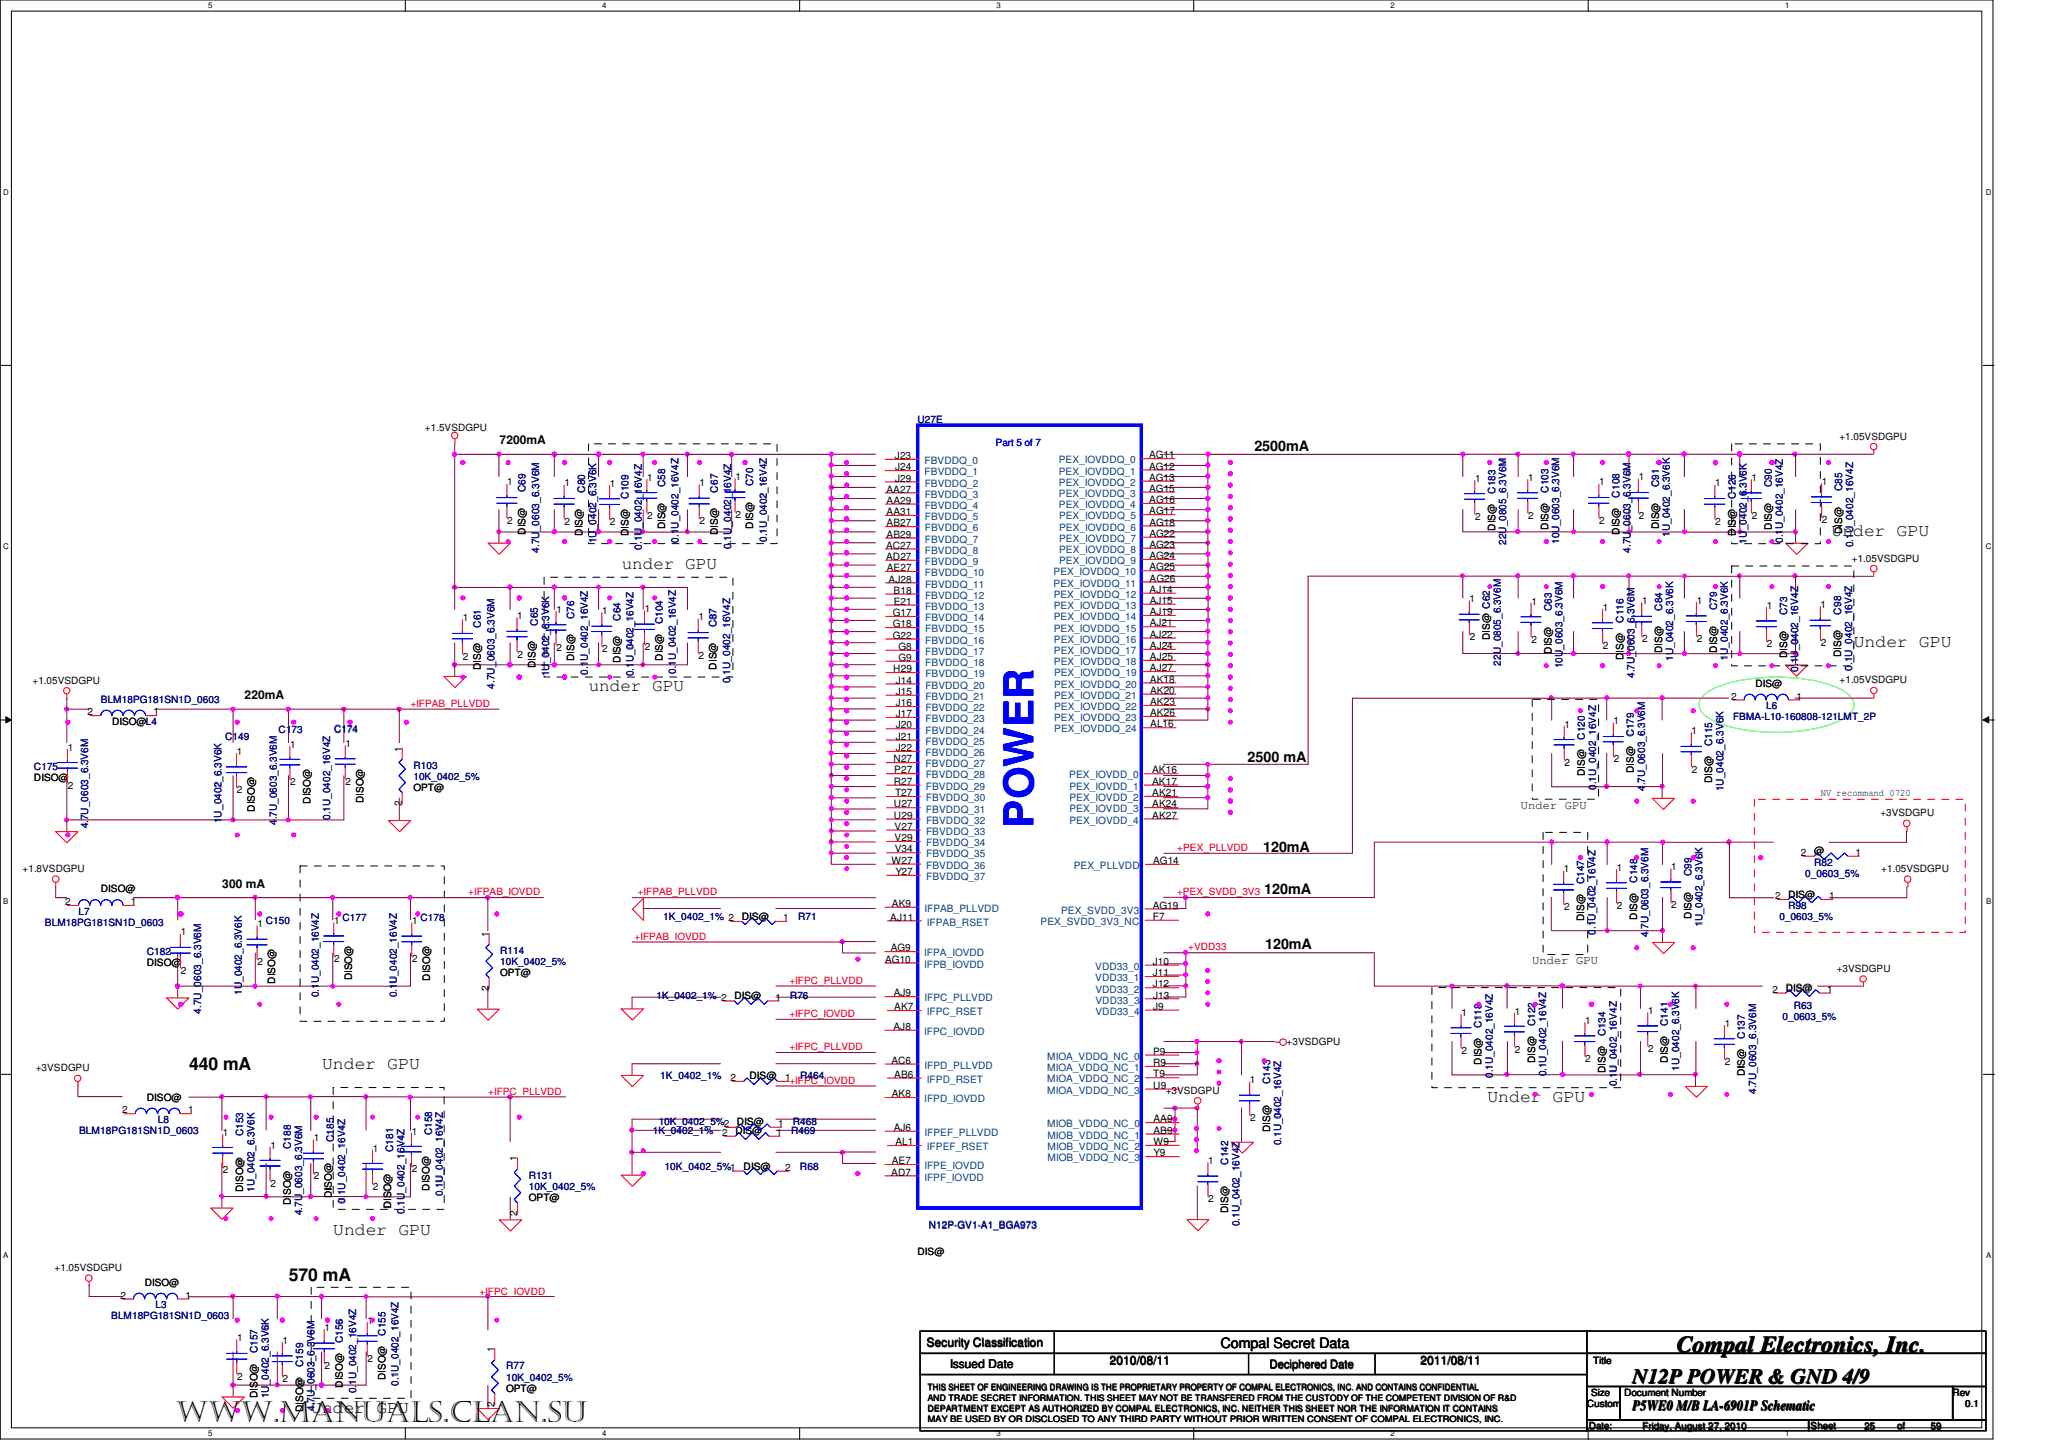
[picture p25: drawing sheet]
<svg xmlns="http://www.w3.org/2000/svg" width="297mm" height="210mm" viewBox="0 0 297 210" stroke-linecap="round" stroke-linejoin="round" font-family="sans-serif">
<defs><g id="words">
<text font-size="5.9" fill="#00f" x="149.4" y="119.6" transform="rotate(-90 149.4 119.6)">POWER</text>
<text font-size="4.2" x="25.4" y="205.5">www.manuals.clan.su</text>
<text font-size="3.4" x="242.3" y="195.5">Compal Electronics, Inc.</text>
<text font-size="3" x="235.9" y="200">N12P POWER &amp; GND 4/9</text>
<g font-size="2.5">
<text x="264.7" y="77.5">Under GPU</text>
<text x="89.9" y="82.3">under GPU</text>
<text x="268" y="93.5">Under GPU</text>
<text x="85.1" y="100">under GPU</text>
<text x="27.3" y="154.7">440 mA</text>
<text x="46.6" y="154.5">Under GPU</text>
<text x="215" y="159.3">Under GPU</text>
<text x="48.2" y="178.5">Under GPU</text>
<text x="41.7" y="185.2">570 mA</text>
<text x="45" y="204.2">Under GPU</text>
</g>
<g font-size="2.1">
<text x="181.3" y="65.3">2500mA</text>
<text x="180.3" y="110.2">2500 mA</text>
<text x="182.6" y="123.2">120mA</text>
<text x="182.8" y="129.3">120mA</text>
<text x="182.9" y="137.1">120mA</text>
<text x="176.4" y="194.8">Compal Secret Data</text>
<text x="235.9" y="203.9">P5WE0 M/B LA-6901P Schematic</text>
</g>
<g font-size="1.7">
<text x="72.2" y="64.2">7200mA</text>
<text x="35.4" y="101.1">220mA</text>
<text x="219.8" y="116.9">Under GPU</text>
<text x="32.1" y="128.4">300 mA</text>
<text x="221.5" y="139.4">Under GPU</text>
<text x="133.9" y="194.6">Security Classification</text>
<text x="137.3" y="197.7">Issued Date</text>
<text x="160.4" y="197.2">2010/08/11</text>
<text x="183.5" y="197.8">Deciphered Date</text>
<text x="205.3" y="197.2">2011/08/11</text>
</g>
<g font-size="1.5" fill="#000080">
<text x="132.6" y="61.2">U27E</text>
<text x="75.9" y="71.1" transform="rotate(-90 75.9 71.1)">C69</text>
<text x="84.6" y="71.2" transform="rotate(-90 84.6 71.2)">C80</text>
<text x="103.7" y="71.2" transform="rotate(-90 103.7 71.2)">C67</text>
<text x="216.1" y="71.4" transform="rotate(-90 216.1 71.4)">C183</text>
<text x="234.1" y="71.9" transform="rotate(-90 234.1 71.9)">C108</text>
<text x="266.3" y="71" transform="rotate(-90 266.3 71)">C85</text>
<text x="90.8" y="72.1" transform="rotate(-90 90.8 72.1)">C109</text>
<text x="250.9" y="72.1" transform="rotate(-90 250.9 72.1)">C126</text>
<text x="77.9" y="79.9" transform="rotate(-90 77.9 79.9)">4.7U_0603_6.3V6M</text>
<text x="86.2" y="78.6" transform="rotate(-90 86.2 78.6)">1U_0402_6.3V6K</text>
<text x="92.8" y="79.4" transform="rotate(-90 92.8 79.4)">0.1U_0402_16V4Z</text>
<text x="105.7" y="79.3" transform="rotate(-90 105.7 79.3)">0.1U_0402_16V4Z</text>
<text x="217.7" y="78.8" transform="rotate(-90 217.7 78.8)">22U_0805_6.3V6M</text>
<text x="235.7" y="79.9" transform="rotate(-90 235.7 79.9)">4.7U_0603_6.3V6M</text>
<text x="252.5" y="78.6" transform="rotate(-90 252.5 78.6)">1U_0402_6.3V6K</text>
<text x="267.9" y="79.1" transform="rotate(-90 267.9 79.1)">0.1U_0402_16V4Z</text>
<text x="224.3" y="88.3" transform="rotate(-90 224.3 88.3)">C63</text>
<text x="240.3" y="88.3" transform="rotate(-90 240.3 88.3)">C84</text>
<text x="248.2" y="88.2" transform="rotate(-90 248.2 88.2)">C79</text>
<text x="258.3" y="89" transform="rotate(-90 258.3 89)">C73</text>
<text x="266.1" y="88.8" transform="rotate(-90 266.1 88.8)">C98</text>
<text x="69.5" y="90.8" transform="rotate(-90 69.5 90.8)">C61</text>
<text x="77.7" y="90.5" transform="rotate(-90 77.7 90.5)">C65</text>
<text x="103.6" y="90.6" transform="rotate(-90 103.6 90.6)">C87</text>
<text x="234.6" y="90" transform="rotate(-90 234.6 90)">C116</text>
<text x="241.8" y="95.5" transform="rotate(-90 241.8 95.5)">1U_0402_6.3V6K</text>
<text x="249.8" y="95.5" transform="rotate(-90 249.8 95.5)">1U_0402_6.3V6K</text>
<text x="14.6" y="101.6">BLM18PG181SN1D_0603</text>
<text x="71.5" y="99.5" transform="rotate(-90 71.5 99.5)">4.7U_0603_6.3V6M</text>
<text x="79.4" y="97.8" transform="rotate(-90 79.4 97.8)">1U_0402_6.3V6K</text>
<text x="105.5" y="98.8" transform="rotate(-90 105.5 98.8)">0.1U_0402_16V4Z</text>
<text x="225.9" y="96.6" transform="rotate(-90 225.9 96.6)">10U_0603_6.3V6M</text>
<text x="236.2" y="98" transform="rotate(-90 236.2 98)">4.7U_0603_6.3V6M</text>
<text x="259.9" y="97.1" transform="rotate(-90 259.9 97.1)">0.1U_0402_16V4Z</text>
<text x="267.7" y="97" transform="rotate(-90 267.7 97)">0.1U_0402_16V4Z</text>
<text x="32.6" y="107">C149</text>
<text x="229.1" y="106.9" transform="rotate(-90 229.1 106.9)">C120</text>
<text x="247.5" y="107.9" transform="rotate(-90 247.5 107.9)">C115</text>
<text x="4.9" y="111.3">C175</text>
<text x="59.8" y="111.1">R103</text>
<text x="59.8" y="112.7">10K_0402_5%</text>
<text x="12.7" y="119.8" transform="rotate(-90 12.7 119.8)">4.7U_0603_6.3V6M</text>
<text x="32" y="119" transform="rotate(-90 32 119)">1U_0402_6.3V6K</text>
<text x="230.7" y="114.2" transform="rotate(-90 230.7 114.2)">0.1U_0402_16V4Z</text>
<text x="249.1" y="114.4" transform="rotate(-90 249.1 114.4)">1U_0402_6.3V6K</text>
<text x="262.2" y="125.1">R82</text>
<text x="229" y="127.8" transform="rotate(-90 229 127.8)">C147</text>
<text x="260.9" y="126.8">0_0603_5%</text>
<text x="6.5" y="133.9">BLM18PG181SN1D_0603</text>
<text x="11.4" y="132.2">L7</text>
<text x="21.2" y="138">C182</text>
<text x="38.4" y="133.6">C150</text>
<text x="95.8" y="132.9">1K_0402_1% 2</text>
<text x="115.4" y="132.9">R71</text>
<text x="230.6" y="135.1" transform="rotate(-90 230.6 135.1)">0.1U_0402_16V4Z</text>
<text x="34.9" y="143.8" transform="rotate(-90 34.9 143.8)">1U_0402_6.3V6K</text>
<text x="29.1" y="146.6" transform="rotate(-90 29.1 146.6)">4.7U_0603_6.3V6M</text>
<text x="232.1" y="149.8" transform="rotate(-90 232.1 149.8)">C134</text>
<text x="257.6" y="147.5">0_0603_5%</text>
<text x="259.3" y="145.9">R63</text>
<text x="252.2" y="150.2" transform="rotate(-90 252.2 150.2)">C137</text>
<text x="95.4" y="156">1K_0402_1%</text>
<text x="115.6" y="156">R464</text>
<text x="183.6" y="156.7" transform="rotate(-90 183.6 156.7)">C143</text>
<text x="233.7" y="157.1" transform="rotate(-90 233.7 157.1)">0.1U_0402_16V4Z</text>
<text x="253.9" y="158.2" transform="rotate(-90 253.9 158.2)">4.7U_0603_6.3V6M</text>
<text x="11.4" y="164">BLM18PG181SN1D_0603</text>
<text x="22.8" y="162.4">L8</text>
<text x="42" y="166.1" transform="rotate(-90 42 166.1)">C188</text>
<text x="48.2" y="165.1" transform="rotate(-90 48.2 165.1)">C185</text>
<text x="56.8" y="166.5" transform="rotate(-90 56.8 166.5)">C181</text>
<text x="95.2" y="162.7">10K_0402_5%2</text>
<text x="114.6" y="162.7">R468</text>
<text x="185.2" y="165.6" transform="rotate(-90 185.2 165.6)">0.1U_0402_16V4Z</text>
<text x="49.9" y="174" transform="rotate(-90 49.9 174)">0.1U_0402_16V4Z</text>
<text x="76.4" y="170.4">R131</text>
<text x="76.4" y="172">10K_0402_5%</text>
<text x="96.1" y="169.1">10K_0402_5%1</text>
<text x="115.6" y="169.1">R68</text>
<text x="177.5" y="168.4" transform="rotate(-90 177.5 168.4)">C142</text>
<text x="43.7" y="175.7" transform="rotate(-90 43.7 175.7)">4.7U_0603_6.3V6M</text>
<text x="58.5" y="175.5" transform="rotate(-90 58.5 175.5)">0.1U_0402_16V4Z</text>
<text x="134.3" y="177.6">N12P-GV1-A1_BGA973</text>
<text x="179.2" y="177.3" transform="rotate(-90 179.2 177.3)">0.1U_0402_16V4Z</text>
<text x="37.2" y="195.6" transform="rotate(-90 37.2 195.6)">C157</text>
<text x="43.8" y="197.6" transform="rotate(-90 43.8 197.6)">C159</text>
<text x="49.6" y="194.2" transform="rotate(-90 49.6 194.2)">C156</text>
<text x="73.1" y="198">R77</text>
<text x="38.9" y="202.1" transform="rotate(-90 38.9 202.1)">1U_0402_6.3V6K</text>
<text x="45.5" y="204" transform="rotate(-90 45.5 204)">4.7U_0603_6.3V6M</text>
<text x="51.5" y="201.4" transform="rotate(-90 51.5 201.4)">0.1U_0402_16V4Z</text>
<text x="73.1" y="199.6">10K_0402_5%</text>
</g>
<text font-size="1.5" fill="#00f" x="143.9" y="64.4">Part 5 of 7</text>
<g font-size="1.5">
<text x="73.3" y="70.2">1</text>
<text x="81.6" y="70.3">1</text>
<text x="88.2" y="70.3">1</text>
<text x="101.1" y="70.3">1</text>
<text x="128.1" y="71.2">AA27</text>
<text x="129.4" y="66.4">J23</text>
<text x="129.4" y="68">J24</text>
<text x="129.4" y="69.6">J29</text>
<text x="166.1" y="66.3">AG11</text>
<text x="166.1" y="67.9">AG12</text>
<text x="166.1" y="69.5">AG13</text>
<text x="166.1" y="71.1">AG15</text>
<text x="213.2" y="69.6">1</text>
<text x="231.2" y="70.2">1</text>
<text x="247.9" y="70.3">1</text>
<text x="263.3" y="70.1">1</text>
<text x="73.3" y="75.7">2</text>
<text x="75.9" y="77.3" transform="rotate(-90 75.9 77.3)">DIS@</text>
<text x="81.6" y="75.9">2</text>
<text x="84.2" y="77.4" transform="rotate(-90 84.2 77.4)">DIS@</text>
<text x="88.2" y="75.9">2</text>
<text x="90.8" y="77.5" transform="rotate(-90 90.8 77.5)">DIS@</text>
<text x="101.1" y="75.8">2</text>
<text x="103.7" y="77.4" transform="rotate(-90 103.7 77.4)">DIS@</text>
<text x="128.1" y="72.8">AA29</text>
<text x="128.1" y="74.5">AA31</text>
<text x="128.2" y="76.1">AB27</text>
<text x="128.2" y="77.7">AB29</text>
<text x="166.1" y="72.7">AG16</text>
<text x="166.1" y="74.4">AG17</text>
<text x="166.1" y="76">AG18</text>
<text x="166.1" y="77.6">AG22</text>
<text x="213.2" y="75.1">2</text>
<text x="216.1" y="76.7" transform="rotate(-90 216.1 76.7)">DIS@</text>
<text x="231.2" y="75.7">2</text>
<text x="234.1" y="77.3" transform="rotate(-90 234.1 77.3)">DIS@</text>
<text x="247.9" y="75.9">2</text>
<text x="250.9" y="77.5" transform="rotate(-90 250.9 77.5)">DIS@</text>
<text x="263.4" y="75.6">2</text>
<text x="266.3" y="77.2" transform="rotate(-90 266.3 77.2)">DIS@</text>
<text x="128.1" y="79.3">AC27</text>
<text x="128.1" y="80.9">AD27</text>
<text x="128.2" y="82.6">AE27</text>
<text x="166.1" y="79.2">AG23</text>
<text x="166.2" y="80.8">AG24</text>
<text x="166.2" y="82.5">AG25</text>
<text x="66.9" y="89.8">1</text>
<text x="74.8" y="89.5">1</text>
<text x="101" y="89.7">1</text>
<text x="128.4" y="84.2">AJ28</text>
<text x="129.1" y="89.1">G17</text>
<text x="129.2" y="85.8">B18</text>
<text x="129.2" y="87.4">E21</text>
<text x="166.2" y="84.1">AG26</text>
<text x="166.2" y="85.7">AJ14</text>
<text x="166.2" y="87.3">AJ15</text>
<text x="166.2" y="88.9">AJ19</text>
<text x="221.4" y="87.4">1</text>
<text x="231.7" y="88.3">1</text>
<text x="237.3" y="87.4">1</text>
<text x="245.2" y="87.3">1</text>
<text x="255.4" y="88">1</text>
<text x="263.2" y="87.9">1</text>
<text x="66.9" y="95.4">2</text>
<text x="74.8" y="95.1">2</text>
<text x="101" y="95.2">2</text>
<text x="129.1" y="90.7">G18</text>
<text x="129.1" y="92.3">G22</text>
<text x="129.9" y="94">G8</text>
<text x="129.9" y="95.6">G9</text>
<text x="166.2" y="90.6">AJ21</text>
<text x="166.2" y="92.2">AJ22</text>
<text x="166.2" y="93.8">AJ24</text>
<text x="166.2" y="95.4">AJ25</text>
<text x="221.4" y="92.9">2</text>
<text x="224.3" y="94.5" transform="rotate(-90 224.3 94.5)">DIS@</text>
<text x="231.7" y="93.8">2</text>
<text x="234.6" y="95.4" transform="rotate(-90 234.6 95.4)">DIS@</text>
<text x="237.4" y="92.9">2</text>
<text x="240.3" y="94.4" transform="rotate(-90 240.3 94.4)">DIS@</text>
<text x="245.3" y="92.8">2</text>
<text x="248.2" y="94.4" transform="rotate(-90 248.2 94.4)">DIS@</text>
<text x="255.4" y="93.6">2</text>
<text x="258.3" y="95.1" transform="rotate(-90 258.3 95.1)">DIS@</text>
<text x="263.2" y="93.4">2</text>
<text x="266.1" y="95" transform="rotate(-90 266.1 95)">DIS@</text>
<text x="69.5" y="96.9" transform="rotate(-90 69.5 96.9)">DIS@</text>
<text x="77.4" y="96.6" transform="rotate(-90 77.4 96.6)">DIS@</text>
<text x="103.6" y="96.8" transform="rotate(-90 103.6 96.8)">DIS@</text>
<text x="129.1" y="97.2">H29</text>
<text x="129.5" y="98.8">J14</text>
<text x="129.5" y="100.5">J15</text>
<text x="166.2" y="97">AJ27</text>
<text x="166.2" y="98.7">AK18</text>
<text x="166.2" y="100.3">AK20</text>
<text x="166.2" y="101.9">AK23</text>
<text x="12.7" y="103.4">2</text>
<text x="16.2" y="104.8">DISO@L4</text>
<text x="22.2" y="103.4">1</text>
<text x="129.5" y="102.1">J16</text>
<text x="129.5" y="103.7">J17</text>
<text x="129.5" y="105.3">J20</text>
<text x="129.5" y="106.9">J21</text>
<text x="166.2" y="103.5">AK26</text>
<text x="166.3" y="105.2">AL16</text>
<text x="226.1" y="105.2">1</text>
<text x="244.5" y="106.1">1</text>
<text x="4.9" y="112.9">DISO@</text>
<text x="9.8" y="108.5">1</text>
<text x="34.2" y="109.2">1</text>
<text x="58.1" y="108.6" transform="rotate(-90 58.1 108.6)">1</text>
<text x="129.2" y="110.2">N27</text>
<text x="129.2" y="113.5">R27</text>
<text x="129.3" y="111.8">P27</text>
<text x="129.5" y="108.6">J22</text>
<text x="166.5" y="111.8">AK16</text>
<text x="166.5" y="113.4">AK17</text>
<text x="226.2" y="110.7">2</text>
<text x="229.1" y="112.2" transform="rotate(-90 229.1 112.2)">DIS@</text>
<text x="244.5" y="111.7">2</text>
<text x="247.5" y="113.2" transform="rotate(-90 247.5 113.2)">DIS@</text>
<text x="9.8" y="114">2</text>
<text x="34.2" y="114.7">2</text>
<text x="36.9" y="117.4" transform="rotate(-90 36.9 117.4)">DISO@</text>
<text x="58.1" y="116.5" transform="rotate(-90 58.1 116.5)">2</text>
<text x="59.8" y="114.3">OPT@</text>
<text x="129.2" y="116.7">U27</text>
<text x="129.2" y="118.4">U29</text>
<text x="129.3" y="120">V27</text>
<text x="129.4" y="115.1">T27</text>
<text x="166.5" y="115.1">AK21</text>
<text x="166.6" y="116.7">AK24</text>
<text x="166.6" y="118.3">AK27</text>
<text x="128.9" y="124.9">W27</text>
<text x="129.3" y="121.6">V29</text>
<text x="129.3" y="123.2">V34</text>
<text x="166.7" y="124.9">AG14</text>
<text x="260.3" y="123.7">2</text>
<text x="262.2" y="123.5">@</text>
<text x="268.2" y="123.7">1</text>
<text x="9.4" y="130.8">2</text>
<text x="14.6" y="129">DISO@</text>
<text x="18.9" y="130.8">1</text>
<text x="128.9" y="131.1">AK9</text>
<text x="129.4" y="126.5">Y27</text>
<text x="166.6" y="131.4">AG19</text>
<text x="226.1" y="126.1">1</text>
<text x="226.1" y="131.6">2</text>
<text x="26.1" y="135.2">1</text>
<text x="37.2" y="134">1</text>
<text x="107.2" y="132.9">DIS@</text>
<text x="113.2" y="133.2">1</text>
<text x="128.7" y="133.1">AJ11</text>
<text x="128.8" y="137.5">AG9</text>
<text x="166.6" y="133">F7</text>
<text x="229" y="133.2" transform="rotate(-90 229 133.2)">DIS@</text>
<text x="21.2" y="139.6">DISO@</text>
<text x="26.1" y="140.8">2</text>
<text x="37.2" y="139.5">2</text>
<text x="39.8" y="142.2" transform="rotate(-90 39.8 142.2)">DISO@</text>
<text x="127.9" y="139.2">AG10</text>
<text x="166.6" y="139.5">J10</text>
<text x="166.6" y="141.1">J11</text>
<text x="166.7" y="142.8">J12</text>
<text x="256.2" y="143.5">2</text>
<text x="258.1" y="143.3">DIS@</text>
<text x="264.1" y="143.5">1</text>
<text x="129.1" y="148.9">AJ8</text>
<text x="129.2" y="144">AJ9</text>
<text x="129.3" y="146.1">AK7</text>
<text x="166.7" y="144.3">J13</text>
<text x="166.7" y="146">J9</text>
<text x="229.1" y="148">1</text>
<text x="249.3" y="148.4">1</text>
<text x="128.8" y="153.8">AC6</text>
<text x="129.3" y="155.8">AB6</text>
<text x="166.7" y="152.5">P9</text>
<text x="166.7" y="154.1">R9</text>
<text x="166.7" y="155.8">T9</text>
<text x="229.1" y="153.6">2</text>
<text x="232.1" y="155.1" transform="rotate(-90 232.1 155.1)">DIS@</text>
<text x="249.3" y="154">2</text>
<text x="252.2" y="155.5" transform="rotate(-90 252.2 155.5)">DIS@</text>
<text x="17.6" y="161">2</text>
<text x="21.2" y="159.1">DISO@</text>
<text x="27.2" y="161">1</text>
<text x="105.6" y="156.3">2</text>
<text x="108.3" y="156">DIS@</text>
<text x="113.5" y="156.3">1</text>
<text x="128.9" y="158.6">AK8</text>
<text x="166.7" y="157.4">U9</text>
<text x="180.7" y="156.6">1</text>
<text x="39.1" y="166">1</text>
<text x="45.3" y="165">1</text>
<text x="53.9" y="166.5">1</text>
<text x="74.8" y="167.9" transform="rotate(-90 74.8 167.9)">1</text>
<text x="106.5" y="162.7">DIS@</text>
<text x="112.5" y="162.9">1</text>
<text x="129.2" y="163.5">AJ6</text>
<text x="129.4" y="165.6">AL1</text>
<text x="166.7" y="162.2">AA9</text>
<text x="166.7" y="163.9">AB9</text>
<text x="166.7" y="165.5">W9</text>
<text x="166.7" y="167.2">Y9</text>
<text x="180.7" y="162.1">2</text>
<text x="183.6" y="163.6" transform="rotate(-90 183.6 163.6)">DIS@</text>
<text x="39.1" y="171.5">2</text>
<text x="45.3" y="170.5">2</text>
<text x="47.9" y="173.2" transform="rotate(-90 47.9 173.2)">DISO@</text>
<text x="53.9" y="172">2</text>
<text x="76.4" y="173.6">OPT@</text>
<text x="107.5" y="169.1">DIS@</text>
<text x="113.5" y="169.3">2</text>
<text x="128.8" y="169.9">AD7</text>
<text x="128.9" y="168.3">AE7</text>
<text x="174.6" y="168.3">1</text>
<text x="174.6" y="173.8">2</text>
<text x="42" y="174.2" transform="rotate(-90 42 174.2)">DISO@</text>
<text x="56.5" y="174.7" transform="rotate(-90 56.5 174.7)">DISO@</text>
<text x="74.8" y="175.9" transform="rotate(-90 74.8 175.9)">2</text>
<text x="177.5" y="175.4" transform="rotate(-90 177.5 175.4)">DIS@</text>
<text x="132.6" y="181.5">DIS@</text>
<text x="34.3" y="193.9">1</text>
<text x="40.8" y="194.3">1</text>
<text x="46.9" y="192.4">1</text>
<text x="46.9" y="197.9">2</text>
<text x="71.5" y="195.5" transform="rotate(-90 71.5 195.5)">1</text>
<text x="34.3" y="199.5">2</text>
<text x="37.2" y="202.1" transform="rotate(-90 37.2 202.1)">DISO@</text>
<text x="40.9" y="199.8">2</text>
<text x="49.6" y="200.6" transform="rotate(-90 49.6 200.6)">DISO@</text>
<text x="71.5" y="203.4" transform="rotate(-90 71.5 203.4)">2</text>
<text x="73.1" y="201.2">OPT@</text>
<text x="43.8" y="204.2" transform="rotate(-90 43.8 204.2)">DISO@</text>
</g>
<g font-size="1.5" fill="#004080">
<text x="133.6" y="67.1">FBVDDQ_0</text>
<text x="133.7" y="68.7">FBVDDQ_1</text>
<text x="133.7" y="70.3">FBVDDQ_2</text>
<text x="133.7" y="71.9">FBVDDQ_3</text>
<text x="153" y="67">PEX_IOVDDQ_0</text>
<text x="153" y="68.6">PEX_IOVDDQ_1</text>
<text x="153.1" y="70.2">PEX_IOVDDQ_2</text>
<text x="153.1" y="71.8">PEX_IOVDDQ_3</text>
<text x="133.7" y="73.6">FBVDDQ_4</text>
<text x="133.7" y="75.2">FBVDDQ_5</text>
<text x="133.7" y="76.8">FBVDDQ_6</text>
<text x="153.1" y="73.5">PEX_IOVDDQ_4</text>
<text x="153.1" y="75.1">PEX_IOVDDQ_5</text>
<text x="153.1" y="76.7">PEX_IOVDDQ_6</text>
<text x="133.7" y="78.5">FBVDDQ_7</text>
<text x="133.7" y="80">FBVDDQ_8</text>
<text x="133.7" y="81.7">FBVDDQ_9</text>
<text x="133.7" y="83.3">FBVDDQ_10</text>
<text x="152.3" y="83.2">PEX_IOVDDQ_10</text>
<text x="153.1" y="78.3">PEX_IOVDDQ_7</text>
<text x="153.1" y="79.9">PEX_IOVDDQ_8</text>
<text x="153.1" y="81.6">PEX_IOVDDQ_9</text>
<text x="133.7" y="84.9">FBVDDQ_11</text>
<text x="133.7" y="86.6">FBVDDQ_12</text>
<text x="133.7" y="88.2">FBVDDQ_13</text>
<text x="133.7" y="89.8">FBVDDQ_14</text>
<text x="152.3" y="84.8">PEX_IOVDDQ_11</text>
<text x="152.3" y="86.4">PEX_IOVDDQ_12</text>
<text x="152.3" y="88">PEX_IOVDDQ_13</text>
<text x="152.3" y="89.7">PEX_IOVDDQ_14</text>
<text x="133.7" y="91.4">FBVDDQ_15</text>
<text x="133.7" y="93.1">FBVDDQ_16</text>
<text x="133.7" y="94.7">FBVDDQ_17</text>
<text x="152.3" y="91.3">PEX_IOVDDQ_15</text>
<text x="152.3" y="92.9">PEX_IOVDDQ_16</text>
<text x="152.3" y="94.6">PEX_IOVDDQ_17</text>
<text x="133.7" y="96.3">FBVDDQ_18</text>
<text x="133.8" y="97.9">FBVDDQ_19</text>
<text x="133.8" y="99.5">FBVDDQ_20</text>
<text x="133.8" y="101.2">FBVDDQ_21</text>
<text x="152.3" y="96.1">PEX_IOVDDQ_18</text>
<text x="152.3" y="97.8">PEX_IOVDDQ_19</text>
<text x="152.4" y="99.4">PEX_IOVDDQ_20</text>
<text x="152.4" y="101">PEX_IOVDDQ_21</text>
<text x="133.8" y="102.8">FBVDDQ_22</text>
<text x="133.8" y="104.4">FBVDDQ_23</text>
<text x="133.8" y="106">FBVDDQ_24</text>
<text x="133.8" y="107.7">FBVDDQ_25</text>
<text x="152.4" y="102.7">PEX_IOVDDQ_22</text>
<text x="152.4" y="104.3">PEX_IOVDDQ_23</text>
<text x="152.4" y="105.9">PEX_IOVDDQ_24</text>
<text x="133.8" y="109.3">FBVDDQ_26</text>
<text x="133.8" y="110.9">FBVDDQ_27</text>
<text x="133.8" y="112.5">FBVDDQ_28</text>
<text x="154.6" y="112.5">PEX_IOVDD_0</text>
<text x="133.8" y="114.2">FBVDDQ_29</text>
<text x="133.8" y="115.8">FBVDDQ_30</text>
<text x="133.8" y="117.5">FBVDDQ_31</text>
<text x="133.9" y="119.1">FBVDDQ_32</text>
<text x="154.6" y="114.2">PEX_IOVDD_1</text>
<text x="154.6" y="115.8">PEX_IOVDD_2</text>
<text x="154.6" y="117.4">PEX_IOVDD_3</text>
<text x="154.6" y="119.1">PEX_IOVDD_4</text>
<text x="133.9" y="120.7">FBVDDQ_33</text>
<text x="133.9" y="122.3">FBVDDQ_34</text>
<text x="133.9" y="124">FBVDDQ_35</text>
<text x="133.9" y="125.6">FBVDDQ_36</text>
<text x="155.2" y="125.6">PEX_PLLVDD</text>
<text x="133.6" y="131.8">IFPAB_PLLVDD</text>
<text x="133.9" y="127.2">FBVDDQ_37</text>
<text x="134" y="133.8">IFPAB_RSET</text>
<text x="150.4" y="133.7">PEX_SVDD_3V3_NC</text>
<text x="153.4" y="132.1">PEX_SVDD_3V3</text>
<text x="133.6" y="138.3">IFPA_IOVDD</text>
<text x="133.6" y="139.9">IFPB_IOVDD</text>
<text x="158.3" y="140.2">VDD33_0</text>
<text x="158.3" y="141.8">VDD33_1</text>
<text x="158.3" y="143.5">VDD33_2</text>
<text x="133.6" y="149.6">IFPC_IOVDD</text>
<text x="133.6" y="144.8">IFPC_PLLVDD</text>
<text x="134" y="146.8">IFPC_RSET</text>
<text x="158.3" y="145.1">VDD33_3</text>
<text x="158.3" y="146.7">VDD33_4</text>
<text x="133.6" y="154.5">IFPD_PLLVDD</text>
<text x="151.4" y="153.2">MIOA_VDDQ_NC_0</text>
<text x="151.4" y="154.8">MIOA_VDDQ_NC_1</text>
<text x="133.6" y="159.3">IFPD_IOVDD</text>
<text x="134" y="156.5">IFPD_RSET</text>
<text x="151.4" y="156.5">MIOA_VDDQ_NC_2</text>
<text x="151.4" y="158.1">MIOA_VDDQ_NC_3</text>
<text x="133.6" y="164.2">IFPEF_PLLVDD</text>
<text x="134" y="166.3">IFPEF_RSET</text>
<text x="151.4" y="163">MIOB_VDDQ_NC_0</text>
<text x="151.4" y="164.6">MIOB_VDDQ_NC_1</text>
<text x="151.4" y="166.3">MIOB_VDDQ_NC_2</text>
<text x="151.4" y="167.9">MIOB_VDDQ_NC_3</text>
<text x="133.6" y="169">IFPE_IOVDD</text>
<text x="133.6" y="170.7">IFPF_IOVDD</text>
</g>
<g font-size="1.4">
<text x="61.4" y="62.3">+1.5VSDGPU</text>
<text x="265.9" y="63.5">+1.05VSDGPU</text>
<text x="93.5" y="69.5">1</text>
<text x="106.3" y="69.4">1</text>
<text x="220.9" y="69.5">1</text>
<text x="236.9" y="69.5">1</text>
<text x="253.2" y="69.5">1</text>
<text x="93.5" y="75">2</text>
<text x="96.1" y="76.5" transform="rotate(-90 96.1 76.5)">DIS@</text>
<text x="106.3" y="74.9">2</text>
<text x="108.9" y="76.4" transform="rotate(-90 108.9 76.4)">DIS@</text>
<text x="220.9" y="75">2</text>
<text x="223.8" y="76.6" transform="rotate(-90 223.8 76.6)">DIS@</text>
<text x="236.9" y="75">2</text>
<text x="239.8" y="76.5" transform="rotate(-90 239.8 76.5)">DIS@</text>
<text x="253.2" y="75">2</text>
<text x="256.1" y="76.6" transform="rotate(-90 256.1 76.6)">DIS@</text>
<text x="267.7" y="81.2">+1.05VSDGPU</text>
<text x="80.4" y="88.6">1</text>
<text x="87" y="88.8">1</text>
<text x="93.2" y="88.5">1</text>
<text x="212.4" y="87.1">1</text>
<text x="80.4" y="94.1">2</text>
<text x="83" y="95.6" transform="rotate(-90 83 95.6)">DIS@</text>
<text x="87" y="94.3">2</text>
<text x="89.7" y="95.8" transform="rotate(-90 89.7 95.8)">DIS@</text>
<text x="93.2" y="94">2</text>
<text x="95.8" y="95.5" transform="rotate(-90 95.8 95.5)">DIS@</text>
<text x="212.4" y="92.6">2</text>
<text x="215.3" y="92.5" transform="rotate(-90 215.3 92.5)">DIS@ C62</text>
<text x="4.7" y="98.8">+1.05VSDGPU</text>
<text x="250.2" y="101.1">2</text>
<text x="253.7" y="99.3">DIS@</text>
<text x="259.7" y="101.1">1</text>
<text x="265.9" y="98.8">+1.05VSDGPU</text>
<text x="49.9" y="108">1</text>
<text x="233.2" y="104.7">1</text>
<text x="41.9" y="108.1">1</text>
<text x="41.9" y="113.5">2</text>
<text x="49.9" y="113.4">2</text>
<text x="233.3" y="110.2">2</text>
<text x="236.2" y="111.7" transform="rotate(-90 236.2 111.7)">DIS@</text>
<text x="44.9" y="116.2" transform="rotate(-90 44.9 116.2)">DISO@</text>
<text x="52.5" y="116.1" transform="rotate(-90 52.5 116.1)">DISO@</text>
<text x="263.2" y="115.1">NV recommand 0720</text>
<text x="271.8" y="118">+3VSDGPU</text>
<text x="233.7" y="125.9">1</text>
<text x="241.6" y="125.8">1</text>
<text x="3.3" y="126.1">+1.8VSDGPU</text>
<text x="233.7" y="131.4">2</text>
<text x="241.6" y="131.3">2</text>
<text x="256.6" y="130">2</text>
<text x="258.5" y="129.8">DIS@</text>
<text x="264.4" y="130">1</text>
<text x="271.9" y="126.1">+1.05VSDGPU</text>
<text x="48.3" y="133.6">1</text>
<text x="59.6" y="133.6">1</text>
<text x="70.7" y="135.4" transform="rotate(-90 70.7 135.4)">1</text>
<text x="236.6" y="132.9" transform="rotate(-90 236.6 132.9)">DIS@</text>
<text x="244.5" y="132.8" transform="rotate(-90 244.5 132.8)">DIS@</text>
<text x="48.3" y="139.1">2</text>
<text x="50.9" y="141.7" transform="rotate(-90 50.9 141.7)">DISO@</text>
<text x="59.6" y="139.1">2</text>
<text x="62.2" y="141.7" transform="rotate(-90 62.2 141.7)">DISO@</text>
<text x="70.7" y="143.3" transform="rotate(-90 70.7 143.3)">2</text>
<text x="72.3" y="141.1">OPT@</text>
<text x="265.5" y="140.5">+3VSDGPU</text>
<text x="106.1" y="144.4">DIS@</text>
<text x="112.1" y="144.7">1</text>
<text x="211.2" y="146.9">1</text>
<text x="219" y="146.7">1</text>
<text x="238.2" y="146.6">1</text>
<text x="5.2" y="154.8">+3VSDGPU</text>
<text x="186" y="151.1">+3VSDGPU</text>
<text x="211.2" y="152.4">2</text>
<text x="214.2" y="153.9" transform="rotate(-90 214.2 153.9)">DIS@</text>
<text x="219" y="152.2">2</text>
<text x="221.9" y="153.7" transform="rotate(-90 221.9 153.7)">DIS@</text>
<text x="238.2" y="152.1">2</text>
<text x="241.1" y="153.6" transform="rotate(-90 241.1 153.6)">DIS@</text>
<text x="168.5" y="158.1">+3VSDGPU</text>
<text x="32.2" y="164.2">1</text>
<text x="59.5" y="164">1</text>
<text x="104.4" y="164.2">2</text>
<text x="106.3" y="164">DIS@</text>
<text x="112.2" y="164.2">1</text>
<text x="32.2" y="169.6">2</text>
<text x="35.2" y="172.3" transform="rotate(-90 35.2 172.3)">DISO@</text>
<text x="59.5" y="169.5">2</text>
<text x="62.1" y="172.1" transform="rotate(-90 62.1 172.1)">DISO@</text>
<text x="7.9" y="183.8">+1.05VSDGPU</text>
<text x="20.9" y="185.9">DISO@</text>
<text x="17.4" y="187.7">2</text>
<text x="26.8" y="187.7">1</text>
<text x="53.1" y="191.4">1</text>
<text x="53.1" y="196.9">2</text>
<text x="230.2" y="197.1">Title</text>
<text x="55.7" y="199.5" transform="rotate(-90 55.7 199.5)">DISO@</text>
<text x="229.4" y="203.4">Custom</text>
<text x="229.9" y="201.7">Size</text>
<text x="234.7" y="201.7">Document Number</text>
<text x="282.2" y="201.7">Rev</text>
<text x="284" y="203.4">0.1</text>
<text x="229.6" y="206.6">Date:</text>
<text x="237.4" y="206.6">Friday, August 27, 2010</text>
<text x="261.7" y="206.6">Sheet</text>
<text x="269.4" y="206.6">25</text>
<text x="274.2" y="206.6">of</text>
<text x="279" y="206.6">59</text>
</g>
<g font-size="1.4" fill="#000080">
<text x="96.1" y="70.4" transform="rotate(-90 96.1 70.4)">C58</text>
<text x="108.9" y="70.3" transform="rotate(-90 108.9 70.3)">C70</text>
<text x="223.8" y="71.2" transform="rotate(-90 223.8 71.2)">C103</text>
<text x="239.8" y="70.4" transform="rotate(-90 239.8 70.4)">C91</text>
<text x="256.1" y="70.4" transform="rotate(-90 256.1 70.4)">C90</text>
<text x="241.4" y="77.6" transform="rotate(-90 241.4 77.6)">1U_0402_6.3V6K</text>
<text x="98.1" y="78.5" transform="rotate(-90 98.1 78.5)">0.1U_0402_16V4Z</text>
<text x="110.8" y="78.4" transform="rotate(-90 110.8 78.4)">0.1U_0402_16V4Z</text>
<text x="225.4" y="78.6" transform="rotate(-90 225.4 78.6)">10U_0603_6.3V6M</text>
<text x="257.7" y="78.5" transform="rotate(-90 257.7 78.5)">0.1U_0402_16V4Z</text>
<text x="83" y="89.5" transform="rotate(-90 83 89.5)">C76</text>
<text x="89.7" y="89.7" transform="rotate(-90 89.7 89.7)">C64</text>
<text x="95.8" y="90.2" transform="rotate(-90 95.8 90.2)">C104</text>
<text x="85" y="97.5" transform="rotate(-90 85 97.5)">0.1U_0402_16V4Z</text>
<text x="91.6" y="97.8" transform="rotate(-90 91.6 97.8)">0.1U_0402_16V4Z</text>
<text x="97.7" y="97.4" transform="rotate(-90 97.7 97.4)">0.1U_0402_16V4Z</text>
<text x="216.9" y="96.2" transform="rotate(-90 216.9 96.2)">22U_0805_6.3V6M</text>
<text x="40.3" y="106">C173</text>
<text x="48.3" y="105.9">C174</text>
<text x="236.2" y="106.5" transform="rotate(-90 236.2 106.5)">C179</text>
<text x="250.5" y="104.1">FBMA-L10-160808-121LMT_2P</text>
<text x="255.3" y="102.5">L6</text>
<text x="40" y="119.3" transform="rotate(-90 40 119.3)">4.7U_0603_6.3V6M</text>
<text x="47.7" y="118.5" transform="rotate(-90 47.7 118.5)">0.1U_0402_16V4Z</text>
<text x="237.8" y="114.3" transform="rotate(-90 237.8 114.3)">4.7U_0603_6.3V6M</text>
<text x="236.6" y="127.6" transform="rotate(-90 236.6 127.6)">C148</text>
<text x="244.5" y="126.7" transform="rotate(-90 244.5 126.7)">C99</text>
<text x="258.5" y="131.4">R98</text>
<text x="49.5" y="133.1">C177</text>
<text x="60.8" y="133.2">C178</text>
<text x="72.3" y="137.9">R114</text>
<text x="238.2" y="135.5" transform="rotate(-90 238.2 135.5)">4.7U_0603_6.3V6M</text>
<text x="246.1" y="133.9" transform="rotate(-90 246.1 133.9)">1U_0402_6.3V6K</text>
<text x="257.2" y="133">0_0603_5%</text>
<text x="72.3" y="139.5">10K_0402_5%</text>
<text x="46.1" y="144.1" transform="rotate(-90 46.1 144.1)">0.1U_0402_16V4Z</text>
<text x="57.3" y="144.2" transform="rotate(-90 57.3 144.2)">0.1U_0402_16V4Z</text>
<text x="94.9" y="144.4">1K_0402_1% 2</text>
<text x="114.2" y="144.4">R76</text>
<text x="214.2" y="148.6" transform="rotate(-90 214.2 148.6)">C118</text>
<text x="221.9" y="148.4" transform="rotate(-90 221.9 148.4)">C122</text>
<text x="241.1" y="148.3" transform="rotate(-90 241.1 148.3)">C141</text>
<text x="215.8" y="155.8" transform="rotate(-90 215.8 155.8)">0.1U_0402_16V4Z</text>
<text x="223.5" y="155.6" transform="rotate(-90 223.5 155.6)">0.1U_0402_16V4Z</text>
<text x="242.7" y="154.8" transform="rotate(-90 242.7 154.8)">1U_0402_6.3V6K</text>
<text x="35.2" y="164.3" transform="rotate(-90 35.2 164.3)">C153</text>
<text x="62.4" y="164.1" transform="rotate(-90 62.4 164.1)">C158</text>
<text x="94.4" y="164">1K_0402_1%</text>
<text x="114.4" y="164">R469</text>
<text x="36.8" y="172.3" transform="rotate(-90 36.8 172.3)">1U_0402_6.3V6K</text>
<text x="64" y="172.9" transform="rotate(-90 64 172.9)">0.1U_0402_16V4Z</text>
<text x="16.1" y="190.7">BLM18PG181SN1D_0603</text>
<text x="22.5" y="189.1">L3</text>
<text x="55.7" y="193.1" transform="rotate(-90 55.7 193.1)">C155</text>
<text x="57.6" y="200.3" transform="rotate(-90 57.6 200.3)">0.1U_0402_16V4Z</text>
</g>
<g font-size="1.4" fill="#f00">
<text x="59.3" y="102.2">+IFPAB_PLLVDD</text>
<text x="170.2" y="123">+PEX_PLLVDD</text>
<text x="67.7" y="129.4">+IFPAB_IOVDD</text>
<text x="92.2" y="129.4">+IFPAB_PLLVDD</text>
<text x="170.1" y="129.4">+PEX_SVDD_3V3</text>
<text x="91.7" y="135.8">+IFPAB_IOVDD</text>
<text x="171.8" y="137.4">+VDD33</text>
<text x="114.1" y="142.2">+IFPC_PLLVDD</text>
<text x="114.1" y="147">+IFPC_IOVDD</text>
<text x="114.1" y="151.8">+IFPC_PLLVDD</text>
<text x="70.6" y="158.3">+IFPC_PLLVDD</text>
<text x="114.1" y="156.7">+IFPC_IOVDD</text>
<text x="69.3" y="187.1">+IFPC_IOVDD</text>
</g>
<g font-size="1.3">
<text x="134.1" y="201">THIS SHEET OF ENGINEERING DRAWING IS THE PROPRIETARY PROPERTY OF COMPAL ELECTRONICS, INC. AND CONTAINS CONFIDENTIAL</text>
<text x="134.1" y="202.5">AND TRADE SECRET INFORMATION. THIS SHEET MAY NOT BE TRANSFERED FROM THE CUSTODY OF THE COMPETENT DIVISION OF R&amp;D</text>
<text x="134.1" y="204">DEPARTMENT EXCEPT AS AUTHORIZED BY COMPAL ELECTRONICS, INC. NEITHER THIS SHEET NOR THE INFORMATION IT CONTAINS</text>
<text x="134.1" y="205.5">MAY BE USED BY OR DISCLOSED TO ANY THIRD PARTY WITHOUT PRIOR WRITTEN CONSENT OF COMPAL ELECTRONICS, INC.</text>
</g>
<g font-size="1.1">
<text x="30.1" y="1.1">5</text>
<text x="87" y="1.1">4</text>
<text x="144" y="1.1">3</text>
<text x="201" y="1.1">2</text>
<text x="258" y="1.1">1</text>
<text x=".5" y="28.2">D</text>
<text x="287" y="28.2">D</text>
<text x=".5" y="79.4">C</text>
<text x="287" y="79.4">C</text>
<text x=".5" y="130.6">B</text>
<text x="287.1" y="130.6">B</text>
<text x=".5" y="181.9">A</text>
<text x="287.1" y="181.9">A</text>
<text x="30.1" y="207.6">5</text>
<text x="87" y="207.6">4</text>
<text x="144" y="207.6">3</text>
<text x="201" y="207.6">2</text>
<text x="258" y="207.6">1</text>
</g>
</g></defs>
<path d="M1.6 1.6h284.9v204.8h-284.9zM288.1 208v-208h-288.1v208h288.1" fill="none" stroke="#000" stroke-width=".14"/>
<g fill="#fff">
<path d="M30.1 .2h.6v1.2h-.6z"/>
<path d="M30.1 206.6h.6v1.2h-.6z"/>
</g>
<path d="M58.6 0v1.6M58.6 206.4v1.6" fill="none" stroke="#000" stroke-width=".14"/>
<g fill="#fff">
<path d="M87 .2h.6v1.2h-.6z"/>
<path d="M87 206.6h.6v1.2h-.6z"/>
</g>
<path d="M115.6 0v1.6M115.6 206.5v1.6" fill="none" stroke="#000" stroke-width=".14"/>
<g fill="#fff">
<path d="M144 .2h.6v1.2h-.6z"/>
<path d="M144 206.6h.6v1.2h-.6z"/>
</g>
<path d="M172.5 0v1.6M172.5 206.5v1.6" fill="none" stroke="#000" stroke-width=".14"/>
<g fill="#fff">
<path d="M201 .2h.6v1.2h-.6z"/>
<path d="M201 206.7h.6v1.1h-.6z"/>
</g>
<path d="M229.6 0v1.6M229.6 206.5v1.6" fill="none" stroke="#000" stroke-width=".14"/>
<g fill="#fff">
<path d="M258 .2h.6v1.2h-.6z"/>
<path d="M258 206.7h.6v1.1h-.6z"/>
<path d="M.5 27.2h.7v1.2h-.7z"/>
<path d="M287 27.2h.8v1.2h-.8z"/>
<path d="M.5 78.4h.7v1.2h-.7z"/>
<path d="M287.1 78.4h.7v1.2h-.7z"/>
</g>
<path d="M0 52.8h1.6M286.6 52.8h1.6" fill="none" stroke="#000" stroke-width=".14"/>
<g fill="#fff">
<path d="M.5 129.7h.7v1.1h-.7z"/>
<path d="M287.1 129.7h.7v1.1h-.7z"/>
</g>
<path d="M0 104.1h1.6M.8 103.6l.8 .5-.8 .4zM286.7 104.1h1.6M286.7 104.1l.8-.5v.9z" fill="none" stroke="#000" stroke-width=".14"/>
<path d="M.8 103.6l.8 .5-.8 .4zM286.7 104.1l.8-.5v.9z" fill="#000"/>
<g fill="#fff">
<path d="M.5 180.9h.7v1.2h-.7z"/>
<path d="M287.1 180.9h.7v1.2h-.7z"/>
</g>
<path d="M0 155.3h1.6M286.7 155.3h1.6" fill="none" stroke="#000" stroke-width=".14"/>
<path d="M11.3 157v1.5h6.4M32.1 168.1v4.9M32.1 173v1.5M32.1 173h6.4M44.9 173h8" fill="none" stroke="#800040" stroke-width=".14"/>
<circle cx="38.5" cy="172.9" r=".3" fill="#f0f"/>
<circle cx="38.5" cy="172.9" r=".3" fill="none" stroke="#f0f" stroke-width=".14"/>
<circle cx="32.1" cy="172.9" r=".3" fill="#f0f"/>
<circle cx="32.1" cy="172.9" r=".3" fill="none" stroke="#f0f" stroke-width=".14"/>
<path d="M32.1 158.5h6.4M38.5 168.1v4.9M52.9 168.1v4.9" fill="none" stroke="#800040" stroke-width=".14"/>
<circle cx="38.5" cy="158.5" r=".3" fill="#f0f"/>
<circle cx="38.5" cy="158.5" r=".3" fill="none" stroke="#f0f" stroke-width=".14"/>
<circle cx="32.1" cy="158.5" r=".3" fill="#f0f"/>
<circle cx="32.1" cy="158.5" r=".3" fill="none" stroke="#f0f" stroke-width=".14"/>
<path d="M38.5 158.5v4.9M44.9 158.5h8" fill="none" stroke="#800040" stroke-width=".14"/>
<circle cx="52.9" cy="158.5" r=".3" fill="#f0f"/>
<circle cx="52.9" cy="158.5" r=".3" fill="none" stroke="#f0f" stroke-width=".14"/>
<path d="M52.9 158.5v4.9M217.8 142.5h8" fill="none" stroke="#800040" stroke-width=".14"/>
<circle cx="217.8" cy="142.5" r=".31" fill="#f0f"/>
<circle cx="217.8" cy="142.5" r=".31" fill="none" stroke="#f0f" stroke-width=".14"/>
<path d="M209.8 142.5h8M225.8 142.5v3.2" fill="none" stroke="#800040" stroke-width=".14"/>
<circle cx="225.8" cy="142.5" r=".31" fill="#f0f"/>
<circle cx="225.8" cy="142.5" r=".31" fill="none" stroke="#f0f" stroke-width=".14"/>
<path d="M225.8 150.5v4.9M237.1 155.4h8" fill="none" stroke="#800040" stroke-width=".14"/>
<circle cx="245" cy="155.3" r=".3" fill="#f0f"/>
<circle cx="245" cy="155.3" r=".3" fill="none" stroke="#f0f" stroke-width=".14"/>
<circle cx="237" cy="155.3" r=".3" fill="#f0f"/>
<circle cx="237" cy="155.3" r=".3" fill="none" stroke="#f0f" stroke-width=".14"/>
<path d="M217.8 155.4h8" fill="none" stroke="#800040" stroke-width=".14"/>
<circle cx="217.8" cy="155.3" r=".31" fill="#f0f"/>
<circle cx="217.8" cy="155.3" r=".31" fill="none" stroke="#f0f" stroke-width=".14"/>
<path d="M235.5 65.7v3.2M224.2 129.7v4.8M217.8 142.5v3.2M245.1 155.4v1.6" fill="none" stroke="#800040" stroke-width=".14"/>
<circle cx="235.4" cy="65.6" r=".31" fill="#f0f"/>
<circle cx="235.4" cy="65.6" r=".31" fill="none" stroke="#f0f" stroke-width=".14"/>
<path d="M235.5 65.7h8" fill="none" stroke="#800040" stroke-width=".14"/>
<circle cx="243.4" cy="65.6" r=".31" fill="#f0f"/>
<circle cx="243.4" cy="65.6" r=".31" fill="none" stroke="#f0f" stroke-width=".14"/>
<circle cx="235.4" cy="65.6" r=".31" fill="#f0f"/>
<circle cx="235.4" cy="65.6" r=".31" fill="none" stroke="#f0f" stroke-width=".14"/>
<path d="M227.5 65.7h8" fill="none" stroke="#800040" stroke-width=".14"/>
<circle cx="235.4" cy="65.6" r=".31" fill="#f0f"/>
<circle cx="235.4" cy="65.6" r=".31" fill="none" stroke="#f0f" stroke-width=".14"/>
<path d="M243.5 65.7v3.2" fill="none" stroke="#800040" stroke-width=".14"/>
<circle cx="243.4" cy="65.6" r=".31" fill="#f0f"/>
<circle cx="243.4" cy="65.6" r=".31" fill="none" stroke="#f0f" stroke-width=".14"/>
<path d="M251.5 65.7v3.2" fill="none" stroke="#800040" stroke-width=".14"/>
<circle cx="251.4" cy="65.6" r=".31" fill="#f0f"/>
<circle cx="251.4" cy="65.6" r=".31" fill="none" stroke="#f0f" stroke-width=".14"/>
<path d="M243.5 65.7h8" fill="none" stroke="#800040" stroke-width=".14"/>
<circle cx="251.4" cy="65.6" r=".31" fill="#f0f"/>
<circle cx="251.4" cy="65.6" r=".31" fill="none" stroke="#f0f" stroke-width=".14"/>
<circle cx="243.4" cy="65.6" r=".31" fill="#f0f"/>
<circle cx="243.4" cy="65.6" r=".31" fill="none" stroke="#f0f" stroke-width=".14"/>
<path d="M259.5 65.7h11.2" fill="none" stroke="#800040" stroke-width=".14"/>
<circle cx="259.4" cy="65.6" r=".31" fill="#f0f"/>
<circle cx="259.4" cy="65.6" r=".31" fill="none" stroke="#f0f" stroke-width=".14"/>
<path d="M211.4 65.7v3.2M211.4 73.7v3.2M219.4 65.7v3.2M219.4 73.7v3.2h8.1M227.5 65.7v3.2M235.5 73.7v3.2M243.5 73.7v3.2M251.5 73.7v3.2" fill="none" stroke="#800040" stroke-width=".14"/>
<circle cx="219.4" cy="76.8" r=".3" fill="#f0f"/>
<circle cx="219.4" cy="76.8" r=".3" fill="none" stroke="#f0f" stroke-width=".14"/>
<path d="M211.4 76.9h8M227.5 73.7v3.2" fill="none" stroke="#800040" stroke-width=".14"/>
<circle cx="219.4" cy="76.8" r=".3" fill="#f0f"/>
<circle cx="219.4" cy="76.8" r=".3" fill="none" stroke="#f0f" stroke-width=".14"/>
<path d="M219.4 65.7h8.1" fill="none" stroke="#800040" stroke-width=".14"/>
<circle cx="227.4" cy="65.6" r=".31" fill="#f0f"/>
<circle cx="227.4" cy="65.6" r=".31" fill="none" stroke="#f0f" stroke-width=".14"/>
<circle cx="219.4" cy="65.6" r=".31" fill="#f0f"/>
<circle cx="219.4" cy="65.6" r=".31" fill="none" stroke="#f0f" stroke-width=".14"/>
<path d="M211.4 65.7h8M219.4 94.5h8.1M243.5 91.3v3.2" fill="none" stroke="#800040" stroke-width=".14"/>
<circle cx="227.4" cy="94.5" r=".3" fill="#f0f"/>
<circle cx="227.4" cy="94.5" r=".3" fill="none" stroke="#f0f" stroke-width=".14"/>
<circle cx="219.4" cy="94.5" r=".3" fill="#f0f"/>
<circle cx="219.4" cy="94.5" r=".3" fill="none" stroke="#f0f" stroke-width=".14"/>
<path d="M227.5 83.3h-8.1v3.2" fill="none" stroke="#800040" stroke-width=".14"/>
<circle cx="227.4" cy="83.2" r=".3" fill="#f0f"/>
<circle cx="227.4" cy="83.2" r=".3" fill="none" stroke="#f0f" stroke-width=".14"/>
<circle cx="219.4" cy="83.2" r=".3" fill="#f0f"/>
<circle cx="219.4" cy="83.2" r=".3" fill="none" stroke="#f0f" stroke-width=".14"/>
<path d="M211.4 91.3v3.2M227.5 83.3v3.2M227.5 91.3v3.2h8M235.5 83.3v3.2M251.5 83.3v3.2" fill="none" stroke="#800040" stroke-width=".14"/>
<circle cx="235.4" cy="94.5" r=".3" fill="#f0f"/>
<circle cx="235.4" cy="94.5" r=".3" fill="none" stroke="#f0f" stroke-width=".14"/>
<circle cx="227.4" cy="94.5" r=".3" fill="#f0f"/>
<circle cx="227.4" cy="94.5" r=".3" fill="none" stroke="#f0f" stroke-width=".14"/>
<path d="M211.4 83.3v3.2M219.4 91.3v3.2h-8M235.5 91.3v3.2M251.5 83.3h8" fill="none" stroke="#800040" stroke-width=".14"/>
<circle cx="259.4" cy="83.2" r=".3" fill="#f0f"/>
<circle cx="259.4" cy="83.2" r=".3" fill="none" stroke="#f0f" stroke-width=".14"/>
<circle cx="251.4" cy="83.2" r=".3" fill="#f0f"/>
<circle cx="251.4" cy="83.2" r=".3" fill="none" stroke="#f0f" stroke-width=".14"/>
<path d="M227.5 83.3h8" fill="none" stroke="#800040" stroke-width=".14"/>
<circle cx="227.4" cy="83.2" r=".3" fill="#f0f"/>
<circle cx="227.4" cy="83.2" r=".3" fill="none" stroke="#f0f" stroke-width=".14"/>
<path d="M235.5 83.3h8v3.2" fill="none" stroke="#800040" stroke-width=".14"/>
<circle cx="235.4" cy="83.2" r=".3" fill="#f0f"/>
<circle cx="235.4" cy="83.2" r=".3" fill="none" stroke="#f0f" stroke-width=".14"/>
<path d="M211.4 83.3h8M251.5 91.3v3.2" fill="none" stroke="#800040" stroke-width=".14"/>
<circle cx="211.4" cy="83.2" r=".3" fill="#f0f"/>
<circle cx="211.4" cy="83.2" r=".3" fill="none" stroke="#f0f" stroke-width=".14"/>
<path d="M189 83.3h22.4M232.2 108.9v4.8" fill="none" stroke="#800040" stroke-width=".14"/>
<circle cx="232.2" cy="113.7" r=".31" fill="#f0f"/>
<circle cx="232.2" cy="113.7" r=".31" fill="none" stroke="#f0f" stroke-width=".14"/>
<path d="M224.2 100.9h8v3.2" fill="none" stroke="#800040" stroke-width=".14"/>
<circle cx="232.2" cy="100.9" r=".3" fill="#f0f"/>
<circle cx="232.2" cy="100.9" r=".3" fill="none" stroke="#f0f" stroke-width=".14"/>
<circle cx="224.2" cy="100.9" r=".3" fill="#f0f"/>
<circle cx="224.2" cy="100.9" r=".3" fill="none" stroke="#f0f" stroke-width=".14"/>
<path d="M232.2 100.9h17.7M259.5 100.9h11.2" fill="none" stroke="#800040" stroke-width=".14"/>
<circle cx="240.2" cy="100.9" r=".3" fill="#f0f"/>
<circle cx="240.2" cy="100.9" r=".3" fill="none" stroke="#f0f" stroke-width=".14"/>
<path d="M240.2 100.9v3.2M240.2 113.7v1.6" fill="none" stroke="#800040" stroke-width=".14"/>
<circle cx="240.2" cy="113.7" r=".31" fill="#f0f"/>
<circle cx="240.2" cy="113.7" r=".31" fill="none" stroke="#f0f" stroke-width=".14"/>
<path d="M232.2 113.7h8M121.8 136.1h4.7" fill="none" stroke="#800040" stroke-width=".14"/>
<circle cx="121.7" cy="136.1" r=".31" fill="#f0f"/>
<circle cx="121.7" cy="136.1" r=".31" fill="none" stroke="#f0f" stroke-width=".14"/>
<path d="M174.6 115.3v1.6h-6.4" fill="none" stroke="#800040" stroke-width=".14"/>
<circle cx="174.6" cy="115.3" r=".3" fill="#f0f"/>
<circle cx="174.6" cy="115.3" r=".3" fill="none" stroke="#f0f" stroke-width=".14"/>
<path d="M168.2 115.3h6.4M174.6 112.1v1.6h-6.4" fill="none" stroke="#800040" stroke-width=".14"/>
<circle cx="174.6" cy="113.7" r=".31" fill="#f0f"/>
<circle cx="174.6" cy="113.7" r=".31" fill="none" stroke="#f0f" stroke-width=".14"/>
<circle cx="174.6" cy="112.1" r=".3" fill="#f0f"/>
<circle cx="174.6" cy="112.1" r=".3" fill="none" stroke="#f0f" stroke-width=".14"/>
<path d="M174.6 113.7v1.6" fill="none" stroke="#800040" stroke-width=".14"/>
<circle cx="174.6" cy="115.3" r=".3" fill="#f0f"/>
<circle cx="174.6" cy="115.3" r=".3" fill="none" stroke="#f0f" stroke-width=".14"/>
<circle cx="174.6" cy="113.7" r=".31" fill="#f0f"/>
<circle cx="174.6" cy="113.7" r=".31" fill="none" stroke="#f0f" stroke-width=".14"/>
<path d="M168.2 112.1h6.4M126.5 121.7h-6.4v1.6M121.8 166.5h4.7" fill="none" stroke="#800040" stroke-width=".14"/>
<circle cx="120.1" cy="121.7" r=".31" fill="#f0f"/>
<circle cx="120.1" cy="121.7" r=".31" fill="none" stroke="#f0f" stroke-width=".14"/>
<path d="M174.6 110.5v1.6" fill="none" stroke="#800040" stroke-width=".14"/>
<circle cx="174.6" cy="112.1" r=".3" fill="#f0f"/>
<circle cx="174.6" cy="112.1" r=".3" fill="none" stroke="#f0f" stroke-width=".14"/>
<path d="M174.6 89.7v1.6M168.2 110.5h6.4M120.1 123.3h6.4M171.4 129.7v1.6h-3.2" fill="none" stroke="#800040" stroke-width=".14"/>
<circle cx="171.4" cy="129.7" r=".31" fill="#f0f"/>
<circle cx="171.4" cy="129.7" r=".31" fill="none" stroke="#f0f" stroke-width=".14"/>
<path d="M168.2 92.9h6.4M168.2 97.7h6.4v1.6h-6.4M168.2 129.7h3.2" fill="none" stroke="#800040" stroke-width=".14"/>
<circle cx="174.6" cy="99.3" r=".3" fill="#f0f"/>
<circle cx="174.6" cy="99.3" r=".3" fill="none" stroke="#f0f" stroke-width=".14"/>
<path d="M174.6 94.5v1.6" fill="none" stroke="#800040" stroke-width=".14"/>
<circle cx="174.6" cy="96.1" r=".3" fill="#f0f"/>
<circle cx="174.6" cy="96.1" r=".3" fill="none" stroke="#f0f" stroke-width=".14"/>
<circle cx="174.6" cy="94.5" r=".3" fill="#f0f"/>
<circle cx="174.6" cy="94.5" r=".3" fill="none" stroke="#f0f" stroke-width=".14"/>
<path d="M174.6 96.1v1.6" fill="none" stroke="#800040" stroke-width=".14"/>
<circle cx="174.6" cy="97.7" r=".31" fill="#f0f"/>
<circle cx="174.6" cy="97.7" r=".31" fill="none" stroke="#f0f" stroke-width=".14"/>
<circle cx="174.6" cy="96.1" r=".3" fill="#f0f"/>
<circle cx="174.6" cy="96.1" r=".3" fill="none" stroke="#f0f" stroke-width=".14"/>
<path d="M168.2 96.1h6.4M168.2 94.5h6.4M168.2 91.3h6.4v1.6" fill="none" stroke="#800040" stroke-width=".14"/>
<circle cx="174.6" cy="92.9" r=".3" fill="#f0f"/>
<circle cx="174.6" cy="92.9" r=".3" fill="none" stroke="#f0f" stroke-width=".14"/>
<circle cx="174.6" cy="91.3" r=".3" fill="#f0f"/>
<circle cx="174.6" cy="91.3" r=".3" fill="none" stroke="#f0f" stroke-width=".14"/>
<path d="M174.6 92.9v1.6" fill="none" stroke="#800040" stroke-width=".14"/>
<circle cx="174.6" cy="94.5" r=".3" fill="#f0f"/>
<circle cx="174.6" cy="94.5" r=".3" fill="none" stroke="#f0f" stroke-width=".14"/>
<circle cx="174.6" cy="92.9" r=".3" fill="#f0f"/>
<circle cx="174.6" cy="92.9" r=".3" fill="none" stroke="#f0f" stroke-width=".14"/>
<path d="M174.6 110.5h14.4" fill="none" stroke="#800040" stroke-width=".14"/>
<circle cx="174.6" cy="110.5" r=".3" fill="#f0f"/>
<circle cx="174.6" cy="110.5" r=".3" fill="none" stroke="#f0f" stroke-width=".14"/>
<path d="M168.2 73.7h6.4M174.6 75.3v1.6M168.2 80.1h6.4" fill="none" stroke="#800040" stroke-width=".14"/>
<circle cx="174.6" cy="76.8" r=".3" fill="#f0f"/>
<circle cx="174.6" cy="76.8" r=".3" fill="none" stroke="#f0f" stroke-width=".14"/>
<circle cx="174.6" cy="75.2" r=".3" fill="#f0f"/>
<circle cx="174.6" cy="75.2" r=".3" fill="none" stroke="#f0f" stroke-width=".14"/>
<path d="M174.6 76.9v1.6" fill="none" stroke="#800040" stroke-width=".14"/>
<circle cx="174.6" cy="78.5" r=".3" fill="#f0f"/>
<circle cx="174.6" cy="78.5" r=".3" fill="none" stroke="#f0f" stroke-width=".14"/>
<circle cx="174.6" cy="76.8" r=".3" fill="#f0f"/>
<circle cx="174.6" cy="76.8" r=".3" fill="none" stroke="#f0f" stroke-width=".14"/>
<path d="M168.2 78.5h6.4v1.6M168.2 76.9h6.4M168.2 75.3h6.4M174.6 68.9v1.6" fill="none" stroke="#800040" stroke-width=".14"/>
<circle cx="174.6" cy="70.5" r=".3" fill="#f0f"/>
<circle cx="174.6" cy="70.5" r=".3" fill="none" stroke="#f0f" stroke-width=".14"/>
<circle cx="174.6" cy="68.8" r=".3" fill="#f0f"/>
<circle cx="174.6" cy="68.8" r=".3" fill="none" stroke="#f0f" stroke-width=".14"/>
<path d="M168.2 72.1h6.4v1.6M168.2 70.5h6.4M168.2 67.3h6.4" fill="none" stroke="#800040" stroke-width=".14"/>
<circle cx="174.6" cy="73.6" r=".31" fill="#f0f"/>
<circle cx="174.6" cy="73.6" r=".31" fill="none" stroke="#f0f" stroke-width=".14"/>
<circle cx="174.6" cy="72.1" r=".3" fill="#f0f"/>
<circle cx="174.6" cy="72.1" r=".3" fill="none" stroke="#f0f" stroke-width=".14"/>
<path d="M168.2 68.9h6.4M174.6 70.5v1.6" fill="none" stroke="#800040" stroke-width=".14"/>
<circle cx="174.6" cy="72.1" r=".3" fill="#f0f"/>
<circle cx="174.6" cy="72.1" r=".3" fill="none" stroke="#f0f" stroke-width=".14"/>
<circle cx="174.6" cy="70.5" r=".3" fill="#f0f"/>
<circle cx="174.6" cy="70.5" r=".3" fill="none" stroke="#f0f" stroke-width=".14"/>
<path d="M174.6 73.7v1.6" fill="none" stroke="#800040" stroke-width=".14"/>
<circle cx="174.6" cy="75.2" r=".3" fill="#f0f"/>
<circle cx="174.6" cy="75.2" r=".3" fill="none" stroke="#f0f" stroke-width=".14"/>
<circle cx="174.6" cy="73.6" r=".31" fill="#f0f"/>
<circle cx="174.6" cy="73.6" r=".31" fill="none" stroke="#f0f" stroke-width=".14"/>
<path d="M174.6 67.3v1.6" fill="none" stroke="#800040" stroke-width=".14"/>
<circle cx="174.6" cy="68.8" r=".3" fill="#f0f"/>
<circle cx="174.6" cy="68.8" r=".3" fill="none" stroke="#f0f" stroke-width=".14"/>
<circle cx="174.6" cy="67.2" r=".3" fill="#f0f"/>
<circle cx="174.6" cy="67.2" r=".3" fill="none" stroke="#f0f" stroke-width=".14"/>
<path d="M174.6 65.7v1.6" fill="none" stroke="#800040" stroke-width=".14"/>
<circle cx="174.6" cy="67.2" r=".3" fill="#f0f"/>
<circle cx="174.6" cy="67.2" r=".3" fill="none" stroke="#f0f" stroke-width=".14"/>
<path d="M120.1 104.1v1.6h6.4" fill="none" stroke="#800040" stroke-width=".14"/>
<circle cx="120.1" cy="104.1" r=".3" fill="#f0f"/>
<circle cx="120.1" cy="104.1" r=".3" fill="none" stroke="#f0f" stroke-width=".14"/>
<path d="M120.1 123.3v1.6h6.4" fill="none" stroke="#800040" stroke-width=".14"/>
<circle cx="120.1" cy="123.3" r=".3" fill="#f0f"/>
<circle cx="120.1" cy="123.3" r=".3" fill="none" stroke="#f0f" stroke-width=".14"/>
<path d="M120.1 112.1v1.6h6.4" fill="none" stroke="#800040" stroke-width=".14"/>
<circle cx="120.1" cy="112.1" r=".3" fill="#f0f"/>
<circle cx="120.1" cy="112.1" r=".3" fill="none" stroke="#f0f" stroke-width=".14"/>
<path d="M174.6 99.3v1.6M92.9 131.3h11.2M112.1 131.3h14.4M120.1 120.1v1.6" fill="none" stroke="#800040" stroke-width=".14"/>
<circle cx="120.1" cy="120.1" r=".3" fill="#f0f"/>
<circle cx="120.1" cy="120.1" r=".3" fill="none" stroke="#f0f" stroke-width=".14"/>
<path d="M120.1 81.7v1.6" fill="none" stroke="#800040" stroke-width=".14"/>
<circle cx="120.1" cy="83.2" r=".3" fill="#f0f"/>
<circle cx="120.1" cy="83.2" r=".3" fill="none" stroke="#f0f" stroke-width=".14"/>
<circle cx="120.1" cy="81.7" r=".31" fill="#f0f"/>
<circle cx="120.1" cy="81.7" r=".31" fill="none" stroke="#f0f" stroke-width=".14"/>
<path d="M120.1 78.5h6.4M120.1 75.3h6.4M120.1 72.1h6.4M120.1 65.7v1.6" fill="none" stroke="#800040" stroke-width=".14"/>
<circle cx="120.1" cy="67.2" r=".3" fill="#f0f"/>
<circle cx="120.1" cy="67.2" r=".3" fill="none" stroke="#f0f" stroke-width=".14"/>
<path d="M120.1 68.9h6.4M120.1 102.5v1.6" fill="none" stroke="#800040" stroke-width=".14"/>
<circle cx="120.1" cy="102.5" r=".3" fill="#f0f"/>
<circle cx="120.1" cy="102.5" r=".3" fill="none" stroke="#f0f" stroke-width=".14"/>
<path d="M120.1 92.9v1.6" fill="none" stroke="#800040" stroke-width=".14"/>
<circle cx="120.1" cy="94.5" r=".3" fill="#f0f"/>
<circle cx="120.1" cy="94.5" r=".3" fill="none" stroke="#f0f" stroke-width=".14"/>
<circle cx="120.1" cy="92.9" r=".3" fill="#f0f"/>
<circle cx="120.1" cy="92.9" r=".3" fill="none" stroke="#f0f" stroke-width=".14"/>
<path d="M120.1 96.1h6.4M120.1 86.5h6.4M120.1 89.7v1.6" fill="none" stroke="#800040" stroke-width=".14"/>
<circle cx="120.1" cy="91.3" r=".3" fill="#f0f"/>
<circle cx="120.1" cy="91.3" r=".3" fill="none" stroke="#f0f" stroke-width=".14"/>
<circle cx="120.1" cy="89.7" r=".31" fill="#f0f"/>
<circle cx="120.1" cy="89.7" r=".31" fill="none" stroke="#f0f" stroke-width=".14"/>
<path d="M120.1 83.3v1.6" fill="none" stroke="#800040" stroke-width=".14"/>
<circle cx="120.1" cy="84.9" r=".3" fill="#f0f"/>
<circle cx="120.1" cy="84.9" r=".3" fill="none" stroke="#f0f" stroke-width=".14"/>
<circle cx="120.1" cy="83.2" r=".3" fill="#f0f"/>
<circle cx="120.1" cy="83.2" r=".3" fill="none" stroke="#f0f" stroke-width=".14"/>
<path d="M120.1 75.3v1.6" fill="none" stroke="#800040" stroke-width=".14"/>
<circle cx="120.1" cy="76.8" r=".3" fill="#f0f"/>
<circle cx="120.1" cy="76.8" r=".3" fill="none" stroke="#f0f" stroke-width=".14"/>
<circle cx="120.1" cy="75.2" r=".3" fill="#f0f"/>
<circle cx="120.1" cy="75.2" r=".3" fill="none" stroke="#f0f" stroke-width=".14"/>
<path d="M120.1 65.7h6.4M120.1 70.5v1.6M120.1 88.1h6.4M120.1 99.3h6.4M120.1 104.1h6.4M120.1 102.5h6.4" fill="none" stroke="#800040" stroke-width=".14"/>
<circle cx="120.1" cy="72.1" r=".3" fill="#f0f"/>
<circle cx="120.1" cy="72.1" r=".3" fill="none" stroke="#f0f" stroke-width=".14"/>
<circle cx="120.1" cy="70.5" r=".3" fill="#f0f"/>
<circle cx="120.1" cy="70.5" r=".3" fill="none" stroke="#f0f" stroke-width=".14"/>
<path d="M120.1 76.9h6.4M120.1 96.1v1.6" fill="none" stroke="#800040" stroke-width=".14"/>
<circle cx="120.1" cy="97.7" r=".31" fill="#f0f"/>
<circle cx="120.1" cy="97.7" r=".31" fill="none" stroke="#f0f" stroke-width=".14"/>
<circle cx="120.1" cy="96.1" r=".3" fill="#f0f"/>
<circle cx="120.1" cy="96.1" r=".3" fill="none" stroke="#f0f" stroke-width=".14"/>
<path d="M120.1 73.7v1.6" fill="none" stroke="#800040" stroke-width=".14"/>
<circle cx="120.1" cy="75.2" r=".3" fill="#f0f"/>
<circle cx="120.1" cy="75.2" r=".3" fill="none" stroke="#f0f" stroke-width=".14"/>
<circle cx="120.1" cy="73.6" r=".31" fill="#f0f"/>
<circle cx="120.1" cy="73.6" r=".31" fill="none" stroke="#f0f" stroke-width=".14"/>
<path d="M120.1 73.7h6.4M120.1 97.7h6.4M120.1 88.1v1.6" fill="none" stroke="#800040" stroke-width=".14"/>
<circle cx="120.1" cy="89.7" r=".31" fill="#f0f"/>
<circle cx="120.1" cy="89.7" r=".31" fill="none" stroke="#f0f" stroke-width=".14"/>
<circle cx="120.1" cy="88.1" r=".3" fill="#f0f"/>
<circle cx="120.1" cy="88.1" r=".3" fill="none" stroke="#f0f" stroke-width=".14"/>
<path d="M120.1 68.9v1.6" fill="none" stroke="#800040" stroke-width=".14"/>
<circle cx="120.1" cy="70.5" r=".3" fill="#f0f"/>
<circle cx="120.1" cy="70.5" r=".3" fill="none" stroke="#f0f" stroke-width=".14"/>
<circle cx="120.1" cy="68.8" r=".3" fill="#f0f"/>
<circle cx="120.1" cy="68.8" r=".3" fill="none" stroke="#f0f" stroke-width=".14"/>
<path d="M120.1 67.3h6.4M120.1 84.9v1.6" fill="none" stroke="#800040" stroke-width=".14"/>
<circle cx="120.1" cy="86.5" r=".3" fill="#f0f"/>
<circle cx="120.1" cy="86.5" r=".3" fill="none" stroke="#f0f" stroke-width=".14"/>
<circle cx="120.1" cy="84.9" r=".3" fill="#f0f"/>
<circle cx="120.1" cy="84.9" r=".3" fill="none" stroke="#f0f" stroke-width=".14"/>
<path d="M120.1 94.5v1.6" fill="none" stroke="#800040" stroke-width=".14"/>
<circle cx="120.1" cy="96.1" r=".3" fill="#f0f"/>
<circle cx="120.1" cy="96.1" r=".3" fill="none" stroke="#f0f" stroke-width=".14"/>
<circle cx="120.1" cy="94.5" r=".3" fill="#f0f"/>
<circle cx="120.1" cy="94.5" r=".3" fill="none" stroke="#f0f" stroke-width=".14"/>
<path d="M120.1 91.3v1.6" fill="none" stroke="#800040" stroke-width=".14"/>
<circle cx="120.1" cy="92.9" r=".3" fill="#f0f"/>
<circle cx="120.1" cy="92.9" r=".3" fill="none" stroke="#f0f" stroke-width=".14"/>
<circle cx="120.1" cy="91.3" r=".3" fill="#f0f"/>
<circle cx="120.1" cy="91.3" r=".3" fill="none" stroke="#f0f" stroke-width=".14"/>
<path d="M120.1 70.5h6.4M120.1 72.1v1.6M120.1 91.3h6.4M120.1 94.5h6.4" fill="none" stroke="#800040" stroke-width=".14"/>
<circle cx="120.1" cy="73.6" r=".31" fill="#f0f"/>
<circle cx="120.1" cy="73.6" r=".31" fill="none" stroke="#f0f" stroke-width=".14"/>
<circle cx="120.1" cy="72.1" r=".3" fill="#f0f"/>
<circle cx="120.1" cy="72.1" r=".3" fill="none" stroke="#f0f" stroke-width=".14"/>
<path d="M120.1 67.3v1.6" fill="none" stroke="#800040" stroke-width=".14"/>
<circle cx="120.1" cy="68.8" r=".3" fill="#f0f"/>
<circle cx="120.1" cy="68.8" r=".3" fill="none" stroke="#f0f" stroke-width=".14"/>
<circle cx="120.1" cy="67.2" r=".3" fill="#f0f"/>
<circle cx="120.1" cy="67.2" r=".3" fill="none" stroke="#f0f" stroke-width=".14"/>
<path d="M120.1 80.1v1.6" fill="none" stroke="#800040" stroke-width=".14"/>
<circle cx="120.1" cy="81.7" r=".31" fill="#f0f"/>
<circle cx="120.1" cy="81.7" r=".31" fill="none" stroke="#f0f" stroke-width=".14"/>
<circle cx="120.1" cy="80.1" r=".3" fill="#f0f"/>
<circle cx="120.1" cy="80.1" r=".3" fill="none" stroke="#f0f" stroke-width=".14"/>
<path d="M120.1 78.5v1.6h6.4M120.1 100.9h6.4" fill="none" stroke="#800040" stroke-width=".14"/>
<circle cx="120.1" cy="80.1" r=".3" fill="#f0f"/>
<circle cx="120.1" cy="80.1" r=".3" fill="none" stroke="#f0f" stroke-width=".14"/>
<circle cx="120.1" cy="78.5" r=".3" fill="#f0f"/>
<circle cx="120.1" cy="78.5" r=".3" fill="none" stroke="#f0f" stroke-width=".14"/>
<path d="M120.1 76.9v1.6" fill="none" stroke="#800040" stroke-width=".14"/>
<circle cx="120.1" cy="78.5" r=".3" fill="#f0f"/>
<circle cx="120.1" cy="78.5" r=".3" fill="none" stroke="#f0f" stroke-width=".14"/>
<circle cx="120.1" cy="76.8" r=".3" fill="#f0f"/>
<circle cx="120.1" cy="76.8" r=".3" fill="none" stroke="#f0f" stroke-width=".14"/>
<path d="M120.1 81.7h6.4M120.1 92.9h6.4M120.1 84.9h6.4M120.1 86.5v1.6" fill="none" stroke="#800040" stroke-width=".14"/>
<circle cx="120.1" cy="88.1" r=".3" fill="#f0f"/>
<circle cx="120.1" cy="88.1" r=".3" fill="none" stroke="#f0f" stroke-width=".14"/>
<circle cx="120.1" cy="86.5" r=".3" fill="#f0f"/>
<circle cx="120.1" cy="86.5" r=".3" fill="none" stroke="#f0f" stroke-width=".14"/>
<path d="M120.1 89.7h6.4M120.1 99.3v1.6" fill="none" stroke="#800040" stroke-width=".14"/>
<circle cx="120.1" cy="100.9" r=".3" fill="#f0f"/>
<circle cx="120.1" cy="100.9" r=".3" fill="none" stroke="#f0f" stroke-width=".14"/>
<circle cx="120.1" cy="99.3" r=".3" fill="#f0f"/>
<circle cx="120.1" cy="99.3" r=".3" fill="none" stroke="#f0f" stroke-width=".14"/>
<path d="M120.1 97.7v1.6" fill="none" stroke="#800040" stroke-width=".14"/>
<circle cx="120.1" cy="99.3" r=".3" fill="#f0f"/>
<circle cx="120.1" cy="99.3" r=".3" fill="none" stroke="#f0f" stroke-width=".14"/>
<circle cx="120.1" cy="97.7" r=".31" fill="#f0f"/>
<circle cx="120.1" cy="97.7" r=".31" fill="none" stroke="#f0f" stroke-width=".14"/>
<path d="M120.1 100.9v1.6" fill="none" stroke="#800040" stroke-width=".14"/>
<circle cx="120.1" cy="102.5" r=".3" fill="#f0f"/>
<circle cx="120.1" cy="102.5" r=".3" fill="none" stroke="#f0f" stroke-width=".14"/>
<circle cx="120.1" cy="100.9" r=".3" fill="#f0f"/>
<circle cx="120.1" cy="100.9" r=".3" fill="none" stroke="#f0f" stroke-width=".14"/>
<path d="M120.1 105.7v1.6M171.4 137.7v3.3" fill="none" stroke="#800040" stroke-width=".14"/>
<circle cx="120.1" cy="107.3" r=".3" fill="#f0f"/>
<circle cx="120.1" cy="107.3" r=".3" fill="none" stroke="#f0f" stroke-width=".14"/>
<circle cx="120.1" cy="105.7" r=".31" fill="#f0f"/>
<circle cx="120.1" cy="105.7" r=".31" fill="none" stroke="#f0f" stroke-width=".14"/>
<path d="M120.1 83.3h6.4M168.2 104.1h6.4M174.6 100.9v1.6" fill="none" stroke="#800040" stroke-width=".14"/>
<circle cx="174.6" cy="102.5" r=".3" fill="#f0f"/>
<circle cx="174.6" cy="102.5" r=".3" fill="none" stroke="#f0f" stroke-width=".14"/>
<path d="M168.2 102.5h6.4M168.2 100.9h6.4" fill="none" stroke="#800040" stroke-width=".14"/>
<circle cx="174.6" cy="100.9" r=".3" fill="#f0f"/>
<circle cx="174.6" cy="100.9" r=".3" fill="none" stroke="#f0f" stroke-width=".14"/>
<path d="M120.1 110.5v1.6M174.6 102.5v1.6" fill="none" stroke="#800040" stroke-width=".14"/>
<circle cx="120.1" cy="110.5" r=".3" fill="#f0f"/>
<circle cx="120.1" cy="110.5" r=".3" fill="none" stroke="#f0f" stroke-width=".14"/>
<path d="M120.1 112.1h6.4M120.1 110.5h6.4M126.5 107.3h-6.4v1.6h6.4" fill="none" stroke="#800040" stroke-width=".14"/>
<circle cx="120.1" cy="108.9" r=".3" fill="#f0f"/>
<circle cx="120.1" cy="108.9" r=".3" fill="none" stroke="#f0f" stroke-width=".14"/>
<circle cx="120.1" cy="107.3" r=".3" fill="#f0f"/>
<circle cx="120.1" cy="107.3" r=".3" fill="none" stroke="#f0f" stroke-width=".14"/>
<path d="M120.1 108.9v1.6" fill="none" stroke="#800040" stroke-width=".14"/>
<circle cx="120.1" cy="110.5" r=".3" fill="#f0f"/>
<circle cx="120.1" cy="110.5" r=".3" fill="none" stroke="#f0f" stroke-width=".14"/>
<circle cx="120.1" cy="108.9" r=".3" fill="#f0f"/>
<circle cx="120.1" cy="108.9" r=".3" fill="none" stroke="#f0f" stroke-width=".14"/>
<path d="M168.2 139.3h3.2M168.2 144.1h3.2M168.2 142.5h3.2" fill="none" stroke="#800040" stroke-width=".14"/>
<circle cx="171.4" cy="139.3" r=".3" fill="#f0f"/>
<circle cx="171.4" cy="139.3" r=".3" fill="none" stroke="#f0f" stroke-width=".14"/>
<path d="M168.2 137.7h3.2M171.4 142.5v1.6" fill="none" stroke="#800040" stroke-width=".14"/>
<circle cx="171.4" cy="142.5" r=".3" fill="#f0f"/>
<circle cx="171.4" cy="142.5" r=".3" fill="none" stroke="#f0f" stroke-width=".14"/>
<path d="M168.2 141h3.2v1.5" fill="none" stroke="#800040" stroke-width=".14"/>
<circle cx="171.4" cy="140.9" r=".3" fill="#f0f"/>
<circle cx="171.4" cy="140.9" r=".3" fill="none" stroke="#f0f" stroke-width=".14"/>
<path d="M120.1 113.7v1.6" fill="none" stroke="#800040" stroke-width=".14"/>
<circle cx="120.1" cy="115.3" r=".3" fill="#f0f"/>
<circle cx="120.1" cy="115.3" r=".3" fill="none" stroke="#f0f" stroke-width=".14"/>
<circle cx="120.1" cy="113.7" r=".31" fill="#f0f"/>
<circle cx="120.1" cy="113.7" r=".31" fill="none" stroke="#f0f" stroke-width=".14"/>
<path d="M171.4 137.7h27.2" fill="none" stroke="#800040" stroke-width=".14"/>
<circle cx="171.4" cy="137.7" r=".31" fill="#f0f"/>
<circle cx="171.4" cy="137.7" r=".31" fill="none" stroke="#f0f" stroke-width=".14"/>
<path d="M168.2 65.7h6.4M174.6 80.1v1.6M120.2 115.3h6.4M120.2 116.9h6.4M112.1 147.4h14.5M112.2 152.2h14.4" fill="none" stroke="#800040" stroke-width=".14"/>
<circle cx="174.6" cy="81.7" r=".31" fill="#f0f"/>
<circle cx="174.6" cy="81.7" r=".31" fill="none" stroke="#f0f" stroke-width=".14"/>
<circle cx="174.6" cy="80.1" r=".3" fill="#f0f"/>
<circle cx="174.6" cy="80.1" r=".3" fill="none" stroke="#f0f" stroke-width=".14"/>
<path d="M120.2 116.9v1.6h6.4" fill="none" stroke="#800040" stroke-width=".14"/>
<circle cx="120.2" cy="116.9" r=".3" fill="#f0f"/>
<circle cx="120.2" cy="116.9" r=".3" fill="none" stroke="#f0f" stroke-width=".14"/>
<path d="M120.2 115.3v1.6" fill="none" stroke="#800040" stroke-width=".14"/>
<circle cx="120.2" cy="116.9" r=".3" fill="#f0f"/>
<circle cx="120.2" cy="116.9" r=".3" fill="none" stroke="#f0f" stroke-width=".14"/>
<circle cx="120.2" cy="115.3" r=".3" fill="#f0f"/>
<circle cx="120.2" cy="115.3" r=".3" fill="none" stroke="#f0f" stroke-width=".14"/>
<path d="M120.2 118.5v1.6h6.4M171.4 129.7h27.2M112.2 142.5h14.4" fill="none" stroke="#800040" stroke-width=".14"/>
<circle cx="120.2" cy="118.5" r=".3" fill="#f0f"/>
<circle cx="120.2" cy="118.5" r=".3" fill="none" stroke="#f0f" stroke-width=".14"/>
<path d="M168.2 83.3h6.4M168.2 89.7h6.4M174.6 84.9v1.6" fill="none" stroke="#800040" stroke-width=".14"/>
<circle cx="174.6" cy="86.5" r=".3" fill="#f0f"/>
<circle cx="174.6" cy="86.5" r=".3" fill="none" stroke="#f0f" stroke-width=".14"/>
<circle cx="174.6" cy="84.9" r=".3" fill="#f0f"/>
<circle cx="174.6" cy="84.9" r=".3" fill="none" stroke="#f0f" stroke-width=".14"/>
<path d="M174.6 86.5v1.6" fill="none" stroke="#800040" stroke-width=".14"/>
<circle cx="174.6" cy="88.1" r=".3" fill="#f0f"/>
<circle cx="174.6" cy="88.1" r=".3" fill="none" stroke="#f0f" stroke-width=".14"/>
<circle cx="174.6" cy="86.5" r=".3" fill="#f0f"/>
<circle cx="174.6" cy="86.5" r=".3" fill="none" stroke="#f0f" stroke-width=".14"/>
<path d="M168.2 88.1h6.4v1.6M168.2 86.5h6.4M168.2 84.9h6.4M112.2 144.2h14.4" fill="none" stroke="#800040" stroke-width=".14"/>
<circle cx="174.6" cy="89.7" r=".31" fill="#f0f"/>
<circle cx="174.6" cy="89.7" r=".31" fill="none" stroke="#f0f" stroke-width=".14"/>
<path d="M168.2 81.7h6.4v1.6" fill="none" stroke="#800040" stroke-width=".14"/>
<circle cx="174.6" cy="83.3" r=".3" fill="#f0f"/>
<circle cx="174.6" cy="83.3" r=".3" fill="none" stroke="#f0f" stroke-width=".14"/>
<path d="M174.6 83.3v1.6" fill="none" stroke="#800040" stroke-width=".14"/>
<circle cx="174.6" cy="84.9" r=".3" fill="#f0f"/>
<circle cx="174.6" cy="84.9" r=".3" fill="none" stroke="#f0f" stroke-width=".14"/>
<circle cx="174.6" cy="83.3" r=".3" fill="#f0f"/>
<circle cx="174.6" cy="83.3" r=".3" fill="none" stroke="#f0f" stroke-width=".14"/>
<path d="M93 65.7h6.4M91.4 144.2h12.8M112.2 153.8h14.4M112.2 157h14.4M91.4 161.8h12.8M112.2 161.8h14.4" fill="none" stroke="#800040" stroke-width=".14"/>
<circle cx="99.3" cy="65.7" r=".31" fill="#f0f"/>
<circle cx="99.3" cy="65.7" r=".31" fill="none" stroke="#f0f" stroke-width=".14"/>
<path d="M86.5 73.7v3.2" fill="none" stroke="#800040" stroke-width=".14"/>
<circle cx="86.5" cy="76.9" r=".3" fill="#f0f"/>
<circle cx="86.5" cy="76.9" r=".3" fill="none" stroke="#f0f" stroke-width=".14"/>
<path d="M99.4 76.9h6.4" fill="none" stroke="#800040" stroke-width=".14"/>
<circle cx="99.3" cy="76.9" r=".3" fill="#f0f"/>
<circle cx="99.3" cy="76.9" r=".3" fill="none" stroke="#f0f" stroke-width=".14"/>
<path d="M72.1 65.7h8M93 65.7v3.2" fill="none" stroke="#800040" stroke-width=".14"/>
<circle cx="80.1" cy="65.7" r=".31" fill="#f0f"/>
<circle cx="80.1" cy="65.7" r=".31" fill="none" stroke="#f0f" stroke-width=".14"/>
<path d="M80.1 73.7v3.2" fill="none" stroke="#800040" stroke-width=".14"/>
<circle cx="80.1" cy="76.9" r=".3" fill="#f0f"/>
<circle cx="80.1" cy="76.9" r=".3" fill="none" stroke="#f0f" stroke-width=".14"/>
<path d="M86.5 65.7h6.5" fill="none" stroke="#800040" stroke-width=".14"/>
<circle cx="92.9" cy="65.7" r=".31" fill="#f0f"/>
<circle cx="92.9" cy="65.7" r=".31" fill="none" stroke="#f0f" stroke-width=".14"/>
<circle cx="86.5" cy="65.7" r=".31" fill="#f0f"/>
<circle cx="86.5" cy="65.7" r=".31" fill="none" stroke="#f0f" stroke-width=".14"/>
<path d="M80.1 65.7h6.4v3.2" fill="none" stroke="#800040" stroke-width=".14"/>
<circle cx="86.5" cy="65.7" r=".31" fill="#f0f"/>
<circle cx="86.5" cy="65.7" r=".31" fill="none" stroke="#f0f" stroke-width=".14"/>
<circle cx="80.1" cy="65.7" r=".31" fill="#f0f"/>
<circle cx="80.1" cy="65.7" r=".31" fill="none" stroke="#f0f" stroke-width=".14"/>
<path d="M65.7 64.1v1.6M72.1 76.9h8M99.4 65.7v3.2" fill="none" stroke="#800040" stroke-width=".14"/>
<circle cx="80.1" cy="76.9" r=".3" fill="#f0f"/>
<circle cx="80.1" cy="76.9" r=".3" fill="none" stroke="#f0f" stroke-width=".14"/>
<circle cx="72.1" cy="76.9" r=".3" fill="#f0f"/>
<circle cx="72.1" cy="76.9" r=".3" fill="none" stroke="#f0f" stroke-width=".14"/>
<path d="M72.1 65.7v3.2M80.1 65.7v3.2" fill="none" stroke="#800040" stroke-width=".14"/>
<circle cx="72.1" cy="65.7" r=".31" fill="#f0f"/>
<circle cx="72.1" cy="65.7" r=".31" fill="none" stroke="#f0f" stroke-width=".14"/>
<path d="M72.1 76.9v1.6M80.1 76.9h6.4M93 73.7v3.2" fill="none" stroke="#800040" stroke-width=".14"/>
<circle cx="86.5" cy="76.9" r=".3" fill="#f0f"/>
<circle cx="86.5" cy="76.9" r=".3" fill="none" stroke="#f0f" stroke-width=".14"/>
<circle cx="80.1" cy="76.9" r=".3" fill="#f0f"/>
<circle cx="80.1" cy="76.9" r=".3" fill="none" stroke="#f0f" stroke-width=".14"/>
<path d="M86.5 76.9h6.5M99.4 73.7v3.2" fill="none" stroke="#800040" stroke-width=".14"/>
<circle cx="92.9" cy="76.9" r=".3" fill="#f0f"/>
<circle cx="92.9" cy="76.9" r=".3" fill="none" stroke="#f0f" stroke-width=".14"/>
<circle cx="86.5" cy="76.9" r=".3" fill="#f0f"/>
<circle cx="86.5" cy="76.9" r=".3" fill="none" stroke="#f0f" stroke-width=".14"/>
<path d="M72.1 73.7v3.2M105.8 65.7h14.4" fill="none" stroke="#800040" stroke-width=".14"/>
<circle cx="120.2" cy="65.7" r=".31" fill="#f0f"/>
<circle cx="120.2" cy="65.7" r=".31" fill="none" stroke="#f0f" stroke-width=".14"/>
<path d="M33.7 200.2h6.4" fill="none" stroke="#800040" stroke-width=".14"/>
<circle cx="33.7" cy="200.2" r=".31" fill="#f0f"/>
<circle cx="33.7" cy="200.2" r=".31" fill="none" stroke="#f0f" stroke-width=".14"/>
<path d="M12.9 187.4h4.8M40.1 200.2h6.4" fill="none" stroke="#800040" stroke-width=".14"/>
<circle cx="46.5" cy="200.2" r=".3" fill="#f0f"/>
<circle cx="46.5" cy="200.2" r=".3" fill="none" stroke="#f0f" stroke-width=".14"/>
<circle cx="40.1" cy="200.2" r=".3" fill="#f0f"/>
<circle cx="40.1" cy="200.2" r=".3" fill="none" stroke="#f0f" stroke-width=".14"/>
<path d="M46.5 200.2h6.4" fill="none" stroke="#800040" stroke-width=".14"/>
<circle cx="46.5" cy="200.2" r=".3" fill="#f0f"/>
<circle cx="46.5" cy="200.2" r=".3" fill="none" stroke="#f0f" stroke-width=".14"/>
<path d="M40.1 187.4v3.2" fill="none" stroke="#800040" stroke-width=".14"/>
<circle cx="40.1" cy="187.4" r=".3" fill="#f0f"/>
<circle cx="40.1" cy="187.4" r=".3" fill="none" stroke="#f0f" stroke-width=".14"/>
<path d="M33.7 187.4h6.4M52.9 195.4v4.8" fill="none" stroke="#800040" stroke-width=".14"/>
<circle cx="33.7" cy="187.4" r=".31" fill="#f0f"/>
<circle cx="33.7" cy="187.4" r=".31" fill="none" stroke="#f0f" stroke-width=".14"/>
<path d="M46.5 195.4v4.8" fill="none" stroke="#800040" stroke-width=".14"/>
<circle cx="46.5" cy="200.2" r=".3" fill="#f0f"/>
<circle cx="46.5" cy="200.2" r=".3" fill="none" stroke="#f0f" stroke-width=".14"/>
<path d="M40.1 187.4h6.4" fill="none" stroke="#800040" stroke-width=".14"/>
<circle cx="46.5" cy="187.4" r=".3" fill="#f0f"/>
<circle cx="46.5" cy="187.4" r=".3" fill="none" stroke="#f0f" stroke-width=".14"/>
<circle cx="40.1" cy="187.4" r=".3" fill="#f0f"/>
<circle cx="40.1" cy="187.4" r=".3" fill="none" stroke="#f0f" stroke-width=".14"/>
<path d="M46.5 187.4v3.2M70.5 187.4h9.6" fill="none" stroke="#800040" stroke-width=".14"/>
<circle cx="70.5" cy="187.4" r=".3" fill="#f0f"/>
<circle cx="70.5" cy="187.4" r=".3" fill="none" stroke="#f0f" stroke-width=".14"/>
<path d="M169.8 160.2h3.3M12.9 185.8v1.6M33.7 195.4v4.8M40.1 195.4v4.8M52.9 187.4v3.2" fill="none" stroke="#800040" stroke-width=".14"/>
<circle cx="173" cy="160.2" r=".3" fill="#f0f"/>
<circle cx="173" cy="160.2" r=".3" fill="none" stroke="#f0f" stroke-width=".14"/>
<circle cx="169.8" cy="160.2" r=".31" fill="#f0f"/>
<circle cx="169.8" cy="160.2" r=".31" fill="none" stroke="#f0f" stroke-width=".14"/>
<path d="M168.2 161.8h1.6v1.6h-1.6" fill="none" stroke="#800040" stroke-width=".14"/>
<circle cx="169.8" cy="163.4" r=".31" fill="#f0f"/>
<circle cx="169.8" cy="163.4" r=".31" fill="none" stroke="#f0f" stroke-width=".14"/>
<circle cx="169.8" cy="161.8" r=".32" fill="#f0f"/>
<circle cx="169.8" cy="161.8" r=".32" fill="none" stroke="#f0f" stroke-width=".14"/>
<path d="M251.5 65.7h8v3.2M169.8 163.4v1.6h-1.6M173.1 160.2v6.4M173.1 171.4v4.8" fill="none" stroke="#800040" stroke-width=".14"/>
<circle cx="251.5" cy="65.7" r=".31" fill="#f0f"/>
<circle cx="251.5" cy="65.7" r=".31" fill="none" stroke="#f0f" stroke-width=".14"/>
<path d="M259.5 73.7v3.2h-8" fill="none" stroke="#800040" stroke-width=".14"/>
<circle cx="259.5" cy="76.9" r=".3" fill="#f0f"/>
<circle cx="259.5" cy="76.9" r=".3" fill="none" stroke="#f0f" stroke-width=".14"/>
<circle cx="251.5" cy="76.9" r=".3" fill="#f0f"/>
<circle cx="251.5" cy="76.9" r=".3" fill="none" stroke="#f0f" stroke-width=".14"/>
<path d="M227.5 76.9h8" fill="none" stroke="#800040" stroke-width=".14"/>
<circle cx="235.5" cy="76.9" r=".3" fill="#f0f"/>
<circle cx="235.5" cy="76.9" r=".3" fill="none" stroke="#f0f" stroke-width=".14"/>
<circle cx="227.5" cy="76.9" r=".3" fill="#f0f"/>
<circle cx="227.5" cy="76.9" r=".3" fill="none" stroke="#f0f" stroke-width=".14"/>
<path d="M259.5 76.9v1.6M243.5 83.3h8" fill="none" stroke="#800040" stroke-width=".14"/>
<circle cx="243.5" cy="83.3" r=".3" fill="#f0f"/>
<circle cx="243.5" cy="83.3" r=".3" fill="none" stroke="#f0f" stroke-width=".14"/>
<path d="M259.5 83.3v3.2M259.5 94.5v1.6" fill="none" stroke="#800040" stroke-width=".14"/>
<circle cx="259.5" cy="94.5" r=".3" fill="#f0f"/>
<circle cx="259.5" cy="94.5" r=".3" fill="none" stroke="#f0f" stroke-width=".14"/>
<path d="M240.3 134.5v1.7" fill="none" stroke="#800040" stroke-width=".14"/>
<circle cx="240.3" cy="134.5" r=".3" fill="#f0f"/>
<circle cx="240.3" cy="134.5" r=".3" fill="none" stroke="#f0f" stroke-width=".14"/>
<path d="M225.9 142.6h11.2" fill="none" stroke="#800040" stroke-width=".14"/>
<circle cx="225.9" cy="142.5" r=".31" fill="#f0f"/>
<circle cx="225.9" cy="142.5" r=".31" fill="none" stroke="#f0f" stroke-width=".14"/>
<path d="M237.1 142.6v3.2M245.1 142.6v3.2" fill="none" stroke="#800040" stroke-width=".14"/>
<circle cx="245.1" cy="142.5" r=".3" fill="#f0f"/>
<circle cx="245.1" cy="142.5" r=".3" fill="none" stroke="#f0f" stroke-width=".14"/>
<path d="M237.1 142.6h8" fill="none" stroke="#800040" stroke-width=".14"/>
<circle cx="237.1" cy="142.5" r=".3" fill="#f0f"/>
<circle cx="237.1" cy="142.5" r=".3" fill="none" stroke="#f0f" stroke-width=".14"/>
<path d="M179.5 150.6h4.7M237.1 150.6v4.8M245.1 150.6v4.8" fill="none" stroke="#800040" stroke-width=".14"/>
<circle cx="179.4" cy="150.6" r=".3" fill="#f0f"/>
<circle cx="179.4" cy="150.6" r=".3" fill="none" stroke="#f0f" stroke-width=".14"/>
<path d="M173.1 153.8v1.6h-4.9" fill="none" stroke="#800040" stroke-width=".14"/>
<circle cx="173" cy="153.8" r=".31" fill="#f0f"/>
<circle cx="173" cy="153.8" r=".31" fill="none" stroke="#f0f" stroke-width=".14"/>
<path d="M168.2 150.6h4.9v1.6h-4.9" fill="none" stroke="#800040" stroke-width=".14"/>
<circle cx="173" cy="150.6" r=".3" fill="#f0f"/>
<circle cx="173" cy="150.6" r=".3" fill="none" stroke="#f0f" stroke-width=".14"/>
<path d="M173.1 152.2v1.6h-4.9" fill="none" stroke="#800040" stroke-width=".14"/>
<circle cx="173" cy="152.2" r=".3" fill="#f0f"/>
<circle cx="173" cy="152.2" r=".3" fill="none" stroke="#f0f" stroke-width=".14"/>
<path d="M179.5 150.6v4.8M121.8 166.6v1.6h4.8M179.5 160.2v4.8" fill="none" stroke="#800040" stroke-width=".14"/>
<circle cx="121.8" cy="166.6" r=".31" fill="#f0f"/>
<circle cx="121.8" cy="166.6" r=".31" fill="none" stroke="#f0f" stroke-width=".14"/>
<path d="M189.1 83.3v27.2M195.5 100.9h28.8v3.2M224.3 108.9v4.8h8M240.3 108.9v4.8M121.8 136.2v1.6h4.8M232.3 129.8v4.7h-8M209.9 150.6v4.8h8v-4.8M245.1 142.6h9.6M262.7 142.6h6.5" fill="none" stroke="#800040" stroke-width=".14"/>
<circle cx="232.3" cy="134.5" r=".3" fill="#f0f"/>
<circle cx="232.3" cy="134.5" r=".3" fill="none" stroke="#f0f" stroke-width=".14"/>
<path d="M198.7 121.7h25.6M249.9 121.7h6.4" fill="none" stroke="#800040" stroke-width=".14"/>
<circle cx="249.9" cy="121.7" r=".32" fill="#f0f"/>
<circle cx="249.9" cy="121.7" r=".32" fill="none" stroke="#f0f" stroke-width=".14"/>
<path d="M235.5 94.5h16M224.3 121.7v3.3M232.3 121.7v3.3" fill="none" stroke="#800040" stroke-width=".14"/>
<circle cx="243.5" cy="94.5" r=".3" fill="#f0f"/>
<circle cx="243.5" cy="94.5" r=".3" fill="none" stroke="#f0f" stroke-width=".14"/>
<path d="M251.5 94.5h8M259.5 83.3h11.2" fill="none" stroke="#800040" stroke-width=".14"/>
<circle cx="251.5" cy="94.5" r=".3" fill="#f0f"/>
<circle cx="251.5" cy="94.5" r=".3" fill="none" stroke="#f0f" stroke-width=".14"/>
<path d="M105.8 65.7v3.2M235.5 76.9h8M259.5 91.3v3.2" fill="none" stroke="#800040" stroke-width=".14"/>
<circle cx="105.7" cy="65.7" r=".32" fill="#f0f"/>
<circle cx="105.7" cy="65.7" r=".32" fill="none" stroke="#f0f" stroke-width=".14"/>
<path d="M99.4 65.7h6.4M105.8 73.7v3.2M224.3 121.7h8M275.6 120.1v1.6" fill="none" stroke="#800040" stroke-width=".14"/>
<circle cx="224.3" cy="121.7" r=".31" fill="#f0f"/>
<circle cx="224.3" cy="121.7" r=".31" fill="none" stroke="#f0f" stroke-width=".14"/>
<path d="M198.7 142.6h11.2v3.2" fill="none" stroke="#800040" stroke-width=".14"/>
<circle cx="209.9" cy="142.5" r=".31" fill="#f0f"/>
<circle cx="209.9" cy="142.5" r=".31" fill="none" stroke="#f0f" stroke-width=".14"/>
<path d="M73.7 158.6h8" fill="none" stroke="#800040" stroke-width=".14"/>
<circle cx="73.7" cy="158.6" r=".31" fill="#f0f"/>
<circle cx="73.7" cy="158.6" r=".31" fill="none" stroke="#f0f" stroke-width=".14"/>
<path d="M86.5 84.9h6.5" fill="none" stroke="#800040" stroke-width=".14"/>
<circle cx="92.9" cy="84.9" r=".3" fill="#f0f"/>
<circle cx="92.9" cy="84.9" r=".3" fill="none" stroke="#f0f" stroke-width=".14"/>
<path d="M80.1 92.9v3.2" fill="none" stroke="#800040" stroke-width=".14"/>
<circle cx="80.1" cy="96.1" r=".3" fill="#f0f"/>
<circle cx="80.1" cy="96.1" r=".3" fill="none" stroke="#f0f" stroke-width=".14"/>
<path d="M93 96.1h6.4" fill="none" stroke="#800040" stroke-width=".14"/>
<circle cx="92.9" cy="96.1" r=".3" fill="#f0f"/>
<circle cx="92.9" cy="96.1" r=".3" fill="none" stroke="#f0f" stroke-width=".14"/>
<path d="M65.7 84.9h8M86.5 84.9v3.2" fill="none" stroke="#800040" stroke-width=".14"/>
<circle cx="73.7" cy="84.9" r=".31" fill="#f0f"/>
<circle cx="73.7" cy="84.9" r=".31" fill="none" stroke="#f0f" stroke-width=".14"/>
<circle cx="65.7" cy="84.9" r=".31" fill="#f0f"/>
<circle cx="65.7" cy="84.9" r=".31" fill="none" stroke="#f0f" stroke-width=".14"/>
<path d="M73.7 92.9v3.2" fill="none" stroke="#800040" stroke-width=".14"/>
<circle cx="73.7" cy="96.1" r=".31" fill="#f0f"/>
<circle cx="73.7" cy="96.1" r=".31" fill="none" stroke="#f0f" stroke-width=".14"/>
<path d="M80.1 84.9h6.4" fill="none" stroke="#800040" stroke-width=".14"/>
<circle cx="86.5" cy="84.9" r=".3" fill="#f0f"/>
<circle cx="86.5" cy="84.9" r=".3" fill="none" stroke="#f0f" stroke-width=".14"/>
<circle cx="80.1" cy="84.9" r=".3" fill="#f0f"/>
<circle cx="80.1" cy="84.9" r=".3" fill="none" stroke="#f0f" stroke-width=".14"/>
<path d="M73.7 84.9h6.4v3.2" fill="none" stroke="#800040" stroke-width=".14"/>
<circle cx="80.1" cy="84.9" r=".3" fill="#f0f"/>
<circle cx="80.1" cy="84.9" r=".3" fill="none" stroke="#f0f" stroke-width=".14"/>
<circle cx="73.7" cy="84.9" r=".31" fill="#f0f"/>
<circle cx="73.7" cy="84.9" r=".31" fill="none" stroke="#f0f" stroke-width=".14"/>
<path d="M65.7 96.1h8M93 84.9v3.2" fill="none" stroke="#800040" stroke-width=".14"/>
<circle cx="73.7" cy="96.1" r=".31" fill="#f0f"/>
<circle cx="73.7" cy="96.1" r=".31" fill="none" stroke="#f0f" stroke-width=".14"/>
<circle cx="65.7" cy="96.1" r=".31" fill="#f0f"/>
<circle cx="65.7" cy="96.1" r=".31" fill="none" stroke="#f0f" stroke-width=".14"/>
<path d="M65.7 96.1v1.6M73.7 84.9v3.2M73.7 96.1h6.4M86.5 92.9v3.2" fill="none" stroke="#800040" stroke-width=".14"/>
<circle cx="80.1" cy="96.1" r=".3" fill="#f0f"/>
<circle cx="80.1" cy="96.1" r=".3" fill="none" stroke="#f0f" stroke-width=".14"/>
<circle cx="73.7" cy="96.1" r=".31" fill="#f0f"/>
<circle cx="73.7" cy="96.1" r=".31" fill="none" stroke="#f0f" stroke-width=".14"/>
<path d="M80.1 96.1h6.4M93 92.9v3.2" fill="none" stroke="#800040" stroke-width=".14"/>
<circle cx="86.5" cy="96.1" r=".3" fill="#f0f"/>
<circle cx="86.5" cy="96.1" r=".3" fill="none" stroke="#f0f" stroke-width=".14"/>
<circle cx="80.1" cy="96.1" r=".3" fill="#f0f"/>
<circle cx="80.1" cy="96.1" r=".3" fill="none" stroke="#f0f" stroke-width=".14"/>
<path d="M65.7 92.9v3.2M93 84.9h6.4v3.2M99.4 92.9v3.2M52.9 158.6h6.4v4.8M59.3 168.2v4.8h-6.4" fill="none" stroke="#800040" stroke-width=".14"/>
<circle cx="52.9" cy="173" r=".3" fill="#f0f"/>
<circle cx="52.9" cy="173" r=".3" fill="none" stroke="#f0f" stroke-width=".14"/>
<path d="M91.4 144.2v1.6M104.2 153.8h-12.8v1.6M91.4 163.4h12.8" fill="none" stroke="#800040" stroke-width=".14"/>
<circle cx="91.3" cy="163.4" r=".3" fill="#f0f"/>
<circle cx="91.3" cy="163.4" r=".3" fill="none" stroke="#f0f" stroke-width=".14"/>
<path d="M91.4 161.8v1.6M91.4 166.6v3.2M112.2 163.4h14.4" fill="none" stroke="#800040" stroke-width=".14"/>
<circle cx="91.3" cy="166.6" r=".3" fill="#f0f"/>
<circle cx="91.3" cy="166.6" r=".3" fill="none" stroke="#f0f" stroke-width=".14"/>
<path d="M91.4 166.6h12.8M46.5 187.4h6.4" fill="none" stroke="#800040" stroke-width=".14"/>
<circle cx="46.5" cy="187.4" r=".3" fill="#f0f"/>
<circle cx="46.5" cy="187.4" r=".3" fill="none" stroke="#f0f" stroke-width=".14"/>
<path d="M232.3 121.7h8v3.3M91.4 163.4v3.2M112.2 166.6h9.6" fill="none" stroke="#800040" stroke-width=".14"/>
<circle cx="232.3" cy="121.7" r=".31" fill="#f0f"/>
<circle cx="232.3" cy="121.7" r=".31" fill="none" stroke="#f0f" stroke-width=".14"/>
<path d="M65.7 65.7h6.4M174.6 65.7h36.9M65.7 84.9v3.2M86.5 96.1h6.5M198.7 137.8v4.8M198.7 121.7v8.1M240.3 129.8v4.7h-8" fill="none" stroke="#800040" stroke-width=".14"/>
<circle cx="211.4" cy="65.7" r=".31" fill="#f0f"/>
<circle cx="211.4" cy="65.7" r=".31" fill="none" stroke="#f0f" stroke-width=".14"/>
<circle cx="174.6" cy="65.7" r=".31" fill="#f0f"/>
<circle cx="174.6" cy="65.7" r=".31" fill="none" stroke="#f0f" stroke-width=".14"/>
<path d="M93 76.9h6.4M195.5 100.9v22.5M168.2 123.4h27.3M173.1 150.6h6.4M168.2 160.2h1.6" fill="none" stroke="#800040" stroke-width=".14"/>
<circle cx="173" cy="150.6" r=".3" fill="#f0f"/>
<circle cx="173" cy="150.6" r=".3" fill="none" stroke="#f0f" stroke-width=".14"/>
<path d="M243.5 76.9h8M169.8 160.2v1.6" fill="none" stroke="#800040" stroke-width=".14"/>
<circle cx="243.5" cy="76.9" r=".3" fill="#f0f"/>
<circle cx="243.5" cy="76.9" r=".3" fill="none" stroke="#f0f" stroke-width=".14"/>
<path d="M225.9 155.4h11.2" fill="none" stroke="#800040" stroke-width=".14"/>
<circle cx="225.9" cy="155.4" r=".31" fill="#f0f"/>
<circle cx="225.9" cy="155.4" r=".31" fill="none" stroke="#f0f" stroke-width=".14"/>
<path d="M44.9 158.6v4.8" fill="none" stroke="#800040" stroke-width=".14"/>
<circle cx="44.9" cy="158.6" r=".3" fill="#f0f"/>
<circle cx="44.9" cy="158.6" r=".3" fill="none" stroke="#f0f" stroke-width=".14"/>
<path d="M38.5 158.6h6.4M44.9 168.2v4.8" fill="none" stroke="#800040" stroke-width=".14"/>
<circle cx="44.9" cy="173" r=".3" fill="#f0f"/>
<circle cx="44.9" cy="173" r=".3" fill="none" stroke="#f0f" stroke-width=".14"/>
<path d="M65.7 65.7v19.2M38.5 173h6.4" fill="none" stroke="#800040" stroke-width=".14"/>
<circle cx="65.7" cy="65.7" r=".32" fill="#f0f"/>
<circle cx="65.7" cy="65.7" r=".32" fill="none" stroke="#f0f" stroke-width=".14"/>
<path d="M70.5 129.8h8" fill="none" stroke="#800040" stroke-width=".14"/>
<circle cx="70.5" cy="129.7" r=".31" fill="#f0f"/>
<circle cx="70.5" cy="129.7" r=".31" fill="none" stroke="#f0f" stroke-width=".14"/>
<path d="M25.7 142.6h11.2" fill="none" stroke="#800040" stroke-width=".14"/>
<circle cx="25.7" cy="142.6" r=".31" fill="#f0f"/>
<circle cx="25.7" cy="142.6" r=".31" fill="none" stroke="#f0f" stroke-width=".14"/>
<path d="M9.7 112.1v6.4h24M70.5 129.8v4.7M70.5 142.6v3.2" fill="none" stroke="#800040" stroke-width=".14"/>
<circle cx="33.7" cy="118.5" r=".31" fill="#f0f"/>
<circle cx="33.7" cy="118.5" r=".31" fill="none" stroke="#f0f" stroke-width=".14"/>
<circle cx="9.6" cy="118.5" r=".31" fill="#f0f"/>
<circle cx="9.6" cy="118.5" r=".31" fill="none" stroke="#f0f" stroke-width=".14"/>
<path d="M9.7 118.5v1.6M9.7 102.5v4.8" fill="none" stroke="#800040" stroke-width=".14"/>
<circle cx="9.6" cy="102.5" r=".31" fill="#f0f"/>
<circle cx="9.6" cy="102.5" r=".31" fill="none" stroke="#f0f" stroke-width=".14"/>
<path d="M9.7 100.9v1.6h3.2M22.5 102.5h11.2v4.8M33.7 112.1v6.4M57.7 102.5h14.4" fill="none" stroke="#800040" stroke-width=".14"/>
<circle cx="57.7" cy="102.5" r=".31" fill="#f0f"/>
<circle cx="57.7" cy="102.5" r=".31" fill="none" stroke="#f0f" stroke-width=".14"/>
<path d="M33.7 102.5h8v4.8" fill="none" stroke="#800040" stroke-width=".14"/>
<circle cx="33.7" cy="102.5" r=".31" fill="#f0f"/>
<circle cx="33.7" cy="102.5" r=".31" fill="none" stroke="#f0f" stroke-width=".14"/>
<path d="M41.7 112.1v6.4h-8M49.7 102.5v4.8M57.7 115.4v3.1" fill="none" stroke="#800040" stroke-width=".14"/>
<circle cx="49.7" cy="102.5" r=".31" fill="#f0f"/>
<circle cx="49.7" cy="102.5" r=".31" fill="none" stroke="#f0f" stroke-width=".14"/>
<path d="M41.7 102.5h8" fill="none" stroke="#800040" stroke-width=".14"/>
<circle cx="41.7" cy="102.5" r=".31" fill="#f0f"/>
<circle cx="41.7" cy="102.5" r=".31" fill="none" stroke="#f0f" stroke-width=".14"/>
<path d="M49.7 112.1v6.4h-8M48.1 137.8v4.8" fill="none" stroke="#800040" stroke-width=".14"/>
<circle cx="41.7" cy="118.5" r=".31" fill="#f0f"/>
<circle cx="41.7" cy="118.5" r=".31" fill="none" stroke="#f0f" stroke-width=".14"/>
<path d="M36.9 129.8h11.2" fill="none" stroke="#800040" stroke-width=".14"/>
<circle cx="36.9" cy="129.7" r=".31" fill="#f0f"/>
<circle cx="36.9" cy="129.7" r=".31" fill="none" stroke="#f0f" stroke-width=".14"/>
<path d="M25.7 129.8h11.2" fill="none" stroke="#800040" stroke-width=".14"/>
<circle cx="25.7" cy="129.7" r=".32" fill="#f0f"/>
<circle cx="25.7" cy="129.7" r=".32" fill="none" stroke="#f0f" stroke-width=".14"/>
<path d="M25.7 142.6v1.6" fill="none" stroke="#800040" stroke-width=".14"/>
<circle cx="25.7" cy="142.6" r=".31" fill="#f0f"/>
<circle cx="25.7" cy="142.6" r=".31" fill="none" stroke="#f0f" stroke-width=".14"/>
<path d="M25.7 129.8v3.2" fill="none" stroke="#800040" stroke-width=".14"/>
<circle cx="25.7" cy="129.7" r=".32" fill="#f0f"/>
<circle cx="25.7" cy="129.7" r=".32" fill="none" stroke="#f0f" stroke-width=".14"/>
<path d="M19.3 129.8h6.4" fill="none" stroke="#800040" stroke-width=".14"/>
<circle cx="25.7" cy="129.7" r=".32" fill="#f0f"/>
<circle cx="25.7" cy="129.7" r=".32" fill="none" stroke="#f0f" stroke-width=".14"/>
<path d="M8 128.2v1.6h1.7M25.7 137.8v4.8M36.9 129.8v3.2M36.9 137.8v4.8h11.2M48.1 129.8v3.2" fill="none" stroke="#800040" stroke-width=".14"/>
<circle cx="36.9" cy="142.6" r=".3" fill="#f0f"/>
<circle cx="36.9" cy="142.6" r=".3" fill="none" stroke="#f0f" stroke-width=".14"/>
<path d="M48.1 129.8h11.2v3.2M59.3 137.8v4.8" fill="none" stroke="#800040" stroke-width=".14"/>
<circle cx="48.1" cy="129.7" r=".31" fill="#f0f"/>
<circle cx="48.1" cy="129.7" r=".31" fill="none" stroke="#f0f" stroke-width=".14"/>
<path d="M48.1 142.6h11.2" fill="none" stroke="#800040" stroke-width=".14"/>
<circle cx="48.1" cy="142.6" r=".3" fill="#f0f"/>
<circle cx="48.1" cy="142.6" r=".3" fill="none" stroke="#f0f" stroke-width=".14"/>
<path d="M49.7 102.5h8v4.8M59.3 129.8h11.2" fill="none" stroke="#800040" stroke-width=".14"/>
<circle cx="59.3" cy="129.7" r=".31" fill="#f0f"/>
<circle cx="59.3" cy="129.7" r=".31" fill="none" stroke="#f0f" stroke-width=".14"/>
<path d="M91.4 129.8h35.2M91.4 136.2h30.4M240.4 121.8h9.6v8h6.4M264.4 121.8h11.2" fill="none" stroke="#800040" stroke-width=".14"/>
<circle cx="240.3" cy="121.7" r=".31" fill="#f0f"/>
<circle cx="240.3" cy="121.7" r=".31" fill="none" stroke="#f0f" stroke-width=".14"/>
<path d="M275.6 128.2v1.6h-11.2M27.3 158.6h4.8v4.8M59.3 158.6h14.4v6.4M27.3 187.5h6.4v3.1M33.7 200.3v1.6" fill="none" stroke="#800040" stroke-width=".14"/>
<circle cx="59.3" cy="158.6" r=".3" fill="#f0f"/>
<circle cx="59.3" cy="158.6" r=".3" fill="none" stroke="#f0f" stroke-width=".14"/>
<path d="M52.9 187.5h17.6v4.8" fill="none" stroke="#800040" stroke-width=".14"/>
<circle cx="52.9" cy="187.4" r=".3" fill="#f0f"/>
<circle cx="52.9" cy="187.4" r=".3" fill="none" stroke="#f0f" stroke-width=".14"/>
<path d="M73.8 173.1v3.1M70.5 200.3v3.2" fill="none" stroke="#800040" stroke-width=".14"/>
<g fill="none" stroke="#f00" stroke-width=".14">
<path d="M65.8 63.5v.6M70.5 78.5h3.3l-1.6 1.6zM73.3 70v1.6M73.3 73.2v1.7M81.5 70.1v1.6M81.5 73.4v1.6M88.1 70.2v1.6M88.1 73.4v1.6M93.5 69.3v1.6M93.5 72.5v1.6M101.1 70.1v1.6M101.1 73.3v1.7"/>
<path d="M106.2 69.2v1.6M106.3 72.4v1.6M127.9 66.4h4.9M128 68h4.8M128 69.7h4.8M128 71.2h4.8M128 72.9h4.9M128 74.5h4.9M128 76.1h4.9M128 77.8h4.9M128 79.4h4.9M165 66.3h4.8"/>
<path d="M165 67.9h4.8M165 69.6h4.8M165 71.1h4.8M165 72.8h4.8M165 74.4h4.8M165 76h4.9M165 77.7h4.9M165 79.2h4.9M213.2 69.4v1.6M213.2 72.7v1.6M220.8 69.3v1.6M220.8 72.5v1.6"/>
<path d="M231.1 70v1.6M231.1 73.2v1.7M236.8 69.3v1.6M236.8 72.5v1.6M247.9 70.1v1.6M247.9 73.4v1.6M253.1 69.3v1.6M253.2 72.5v1.7M258.1 78.5h3.2l-1.6 1.6zM263.3 69.9v1.6M263.3 73.1v1.7M270.8 65.1v.6"/>
<path d="M64.2 97.8h3.2l-1.6 1.6zM66.8 89.6v1.6M66.8 92.9v1.6M74.7 89.3v1.6M74.7 92.6v1.6M80.4 88.4v1.6M80.4 91.6v1.6M87 88.6v1.6M87 91.8v1.6M93.2 88.3v1.6M93.2 91.5v1.6M100.9 89.5v1.6"/>
<path d="M100.9 92.8v1.6M128 81h4.9M128 82.6h4.9M128 84.3h4.9M128 85.9h4.9M128 87.5h4.9M128 89.1h4.9M128 90.7h4.9M128 92.4h4.9M128 94h4.9M128 95.6h4.9M128 97.2h4.9"/>
<path d="M128.1 98.9h4.8M165 80.9h4.9M165 82.5h4.9M165.1 84.1h4.8M165.1 85.8h4.8M165.1 87.3h4.8M165.1 89h4.8M165.1 90.6h4.8M165.1 92.2h4.8M165.1 93.9h4.8M165.1 95.5h4.8M165.1 97.1h4.8"/>
<path d="M165.1 98.7h4.9M212.4 86.9v1.6M212.4 90.1v1.6M221.3 87.2v1.6M221.3 90.5v1.6M231.6 88.1v1.6M231.7 91.3v1.7M237.3 87.1v1.7M237.3 90.4v1.6M245.2 87.1v1.6M245.2 90.3v1.7M255.3 87.8v1.6"/>
<path d="M255.4 91.1v1.6M258.1 96.2h3.2l-1.6 1.6zM263.1 87.7v1.6M263.1 90.9v1.7M270.8 82.7v.6M9.7 100.3v.7M9.7 108.3v1.6M9.7 111.5v1.6M13 103.5h1.6M21.1 103.5h1.6M34.2 108.9v1.7M34.2 112.2v1.6"/>
<path d="M41.9 107.9v1.6M41.9 111.1v1.6M49.9 107.8v1.6M49.9 111v1.6M56.1 118.6h3.3l-1.6 1.6zM58.1 108.1v1.7M58.1 114.6v1.6M128.1 100.5h4.8M128.1 102.1h4.9M128.1 103.7h4.9M128.1 105.4h4.9M128.1 107h4.9"/>
<path d="M128.1 108.6h4.9M128.1 110.3h4.9M128.1 111.8h4.9M128.1 113.5h4.9M128.1 115.1h4.9M128.1 116.8h4.9M128.1 118.4h4.9M165.1 100.4h4.9M165.1 102h4.9M165.1 103.6h4.9M165.1 105.2h4.9M165.4 111.9h4.9"/>
<path d="M165.4 113.5h4.9M165.4 115.1h4.9M165.4 116.8h4.9M165.4 118.4h4.9M226.1 105v1.6M226.1 108.2v1.6M233.2 104.5v1.6M233.2 107.8v1.6M238.8 115.4h3.2l-1.6 1.6zM244.5 105.9v1.7M244.5 109.2v1.6M250.5 101.2h1.6"/>
<path d="M258.5 101.2h1.7M270.9 100.3v.7M275.7 119.5v.7M8.1 127.6v.6M8.1 120.2h3.2l-1.6 1.6zM9.7 130.9h1.7M17.8 130.9h1.6M26.1 135v1.6M26.1 138.3v1.6M37.2 133.9v1.5M37.2 137.1v1.6M48.2 133.4v1.6"/>
<path d="M48.2 136.6v1.6M59.5 133.4v1.6M59.5 136.6v1.6M70.7 134.9v1.6M93 129.8v3.3l-1.6-1.6zM105.6 133.2h1.6M112.1 133.2h1.6M127.9 137.6h4.9M127.9 139.2h4.9M127.9 131.1h4.9M128.2 120h4.8M128.2 121.6h4.8"/>
<path d="M128.2 123.3h4.9M128.2 124.9h4.9M128.2 126.5h4.9M128.3 133.1h4.9M165.5 131.4h4.9M165.5 133h4.9M165.5 139.5h4.9M165.6 125h4.8M226 125.9v1.6M226 129.1v1.7M233.7 125.7v1.6M233.7 128.9v1.6"/>
<path d="M238.8 136.2h3.3l-1.6 1.6zM241.5 125.6v1.6M241.5 128.8v1.6M256.9 130h1.6M260.6 123.8h1.6M263.3 130h1.6M267.1 123.8h1.6M275.8 127.6v.6M11.3 156.4v.6M24.1 144.3h3.2l-1.6 1.6zM69 145.9h3.2l-1.6 1.6zM70.7 141.4v1.5"/>
<path d="M89.8 145.8h3.2l-1.6 1.7zM89.8 155.5h3.2l-1.6 1.6zM104.5 144.7h1.7M105.9 156.3h1.6M111 144.7h1.6M112.4 156.3h1.6M127.9 148.9h4.9M127.9 158.7h4.9M127.9 144.1h4.9M127.9 153.8h4.9M128.3 146.1h4.9M128.3 155.8h4.9"/>
<path d="M165.5 141.2h4.9M165.5 142.8h4.9M165.5 144.4h4.9M165.6 146h4.8M165.6 152.5h4.8M165.6 154.2h4.8M165.6 155.8h4.8M165.6 157.4h4.8M173.2 159.6v.7M180.6 156.4v1.6M180.6 159.6v1.6M184.4 150.7h.6"/>
<path d="M211.2 146.7v1.6M211.2 149.9v1.6M218.9 146.5v1.6M218.9 149.7v1.6M229.1 147.8v1.7M229.1 151.1v1.6M238.2 146.4v1.6M238.2 149.7v1.5M243.6 157.1h3.2l-1.6 1.5zM249.3 148.2v1.7M249.3 151.5v1.6M256.5 143.6h1.6"/>
<path d="M263 143.6h1.6M269.3 142v.6M17.9 161h1.7M26.1 161h1.6M30.5 174.6h3.2l-1.6 1.7zM32.2 164v1.6M32.2 167.2v1.6M39 165.8v1.7M39 169v1.7M45.3 164.8v1.6M45.3 168v1.6M53.8 166.3v1.6"/>
<path d="M53.9 169.5v1.6M59.5 163.8v1.6M59.5 167v1.6M72.2 176.3h3.2l-1.6 1.7zM74.8 167.4v1.6M74.8 173.9v1.7M89.8 169.9h3.2l-1.6 1.6zM104.7 164.3h1.6M104.9 163h1.6M105.9 169.3h1.6M111.1 164.3h1.6M111.4 163h1.6"/>
<path d="M112.4 169.3h1.6M127.9 168.3h4.9M127.9 170h4.9M127.9 163.5h4.9M128.3 165.6h4.9M165.6 162.3h4.8M165.6 163.9h4.9M165.6 165.6h4.9M165.6 167.2h4.9M171.6 176.3h3.1l-1.5 1.6zM174.6 168.1v1.6M174.6 171.3v1.6"/>
<path d="M178 165.1h3.2l-1.6 1.6zM12.9 185.3v.6M17.7 187.8h1.6M25.7 187.8h1.6M34.2 193.7v1.6M34.2 197v1.6M40.8 194v1.7M40.8 197.3v1.7M46.9 192.2v1.6M46.9 195.5v1.6M53.1 191.2v1.6M53.1 194.4v1.6"/>
<path d="M71.5 195v1.6M32.1 202h3.2l-1.6 1.6zM69 203.6h3.2l-1.6 1.6zM71.5 201.5v1.6"/>
<circle cx="65.7" cy="63" r=".46"/>
<circle cx="270.8" cy="64.6" r=".47"/>
<circle cx="9.6" cy="99.8" r=".45"/>
<circle cx="270.8" cy="82.2" r=".47"/>
<circle cx="270.9" cy="99.8" r=".46"/>
<circle cx="275.6" cy="119" r=".47"/>
<circle cx="8" cy="127.1" r=".47"/>
<circle cx="275.7" cy="127.1" r=".47"/>
<circle cx="11.2" cy="155.9" r=".46"/>
<circle cx="173.1" cy="159.1" r=".47"/>
<circle cx="185.5" cy="150.6" r=".47"/>
<circle cx="269.3" cy="141.5" r=".46"/>
<circle cx="12.8" cy="184.8" r=".47"/>
</g>
<g fill="none" stroke="#000" stroke-width=".14">
<path d="M133 192.4h96.3v3.2h-96.3zM133 195.6h96.3v3.1h-96.3zM133 198.7h96.3v8.1h-96.3zM133 192.4h96.4v3.3h-96.4zM133 195.7h96.4v3h-96.4zM133 198.7h96.4v8.2h-96.4zM133 192.5h96.4v3.2h-96.4zM152.3 192.4v3.2M152.4 195.6v3.1M152.4 192.4v3.2M152.4 192.5v6.2M152.4 195.7v3.1"/>
<path d="M180.4 195.6v3.1M180.5 195.7v3M180.5 195.7v3.1M198.7 195.6v3.1M198.8 195.7v3M198.8 195.7v3.1M229.3 192.4h57.7v3.2h-57.7zM229.3 195.6h57.7v4.8h-57.7zM229.4 192.5h57.7v3.2h-57.7zM229.4 195.7h57.7v4.8h-57.7zM229.3 200.4h4.8v4.8h-4.8zM229.3 205.2h32.1v1.6h-32.1z"/>
<path d="M229.3 200.4h4.8v4.9h-4.8zM229.3 205.3h32.1v1.5h-32.1zM229.4 200.5h4.8v4.8h-4.8zM229.4 205.3h32.1v1.6h-32.1zM234.1 200.4h48.1v4.8h-48.1zM234.1 200.4h48.1v4.9h-48.1zM234.2 200.5h48.1v4.8h-48.1zM261.4 205.2h25.6v1.6h-25.6zM261.4 205.3h25.6v1.5h-25.6zM261.5 205.3h25.6v1.6h-25.6zM282.2 200.4h4.8v4.8h-4.8zM282.2 200.4h4.8v4.9h-4.8z"/>
<path d="M282.3 200.5h4.8v4.8h-4.8z"/>
</g>
<path d="M85.1 64.2h27.2v14.4h-27.2zM250.3 64.2h12.8v14.4h-12.8zM78.6 83.4h27.3v14.5h-27.3zM250.3 81.8h17.7v14.5h-17.7zM221.5 101.1h9.6v14.4h-9.6zM43.4 125.2h20.8v22.4h-20.8zM223 120.3h6.5v17.7h-6.5zM48.2 157.2h16v17.6h-16zM207 142.8h27.3v14.4h-27.3zM45 186.1h14.4v16h-14.4z" fill="none" stroke="#000" stroke-width=".14" stroke-dasharray="1 1 1 1 1 1 1 1"/>
<path d="M253.6 115.5h30.5v19.3h-30.5z" fill="none" stroke="#f00" stroke-width=".14" stroke-dasharray="1 1 1 1 1 1 1 1"/>
<path d="M246.5 100.3a12.8 12.8 0 0 1 5.9-2.1 26.1 26.1 0 0 1 13.2 1.2 4.1 4.1 0 0 1 2.3 1.9 1.81 1.81 0 0 1-.8 2.1 13 13 0 0 1-6 2.2 25.8 25.8 0 0 1-13.2-1.3 4.1 4.1 0 0 1-2.2-1.9 1.83 1.83 0 0 1 .8-2.1z" fill="none" stroke="#0f0" stroke-width=".14"/>
<g fill="none" stroke="#00f" stroke-width=".14">
<path d="M71.8 72.8h2.9M71.8 71.9h2.9M73.3 71.6v.3M73.3 72.8v.4M80.1 72.9h2.9M80.1 72.1h2.9M81.5 71.7v.4v-.4M81.5 72.9v.4M86.6 72.9h3M86.6 72.1h3M88.1 71.8v.3M88.1 72.9v.5"/>
<path d="M92 72h2.9M92 71.2h2.9M93.5 70.9v.3M93.5 72v.5M99.6 72.8h2.9M99.6 72h2.9M101.1 71.7v.3v-.3M101.1 72.8v.5M104.8 71.9h2.9M104.8 71.1h2.9M106.2 70.8v.3M106.2 71.9v.5"/>
<path d="M211.7 72.2h2.9M211.7 71.4h2.9M213.1 71v.4M213.1 72.2v.4M213.2 71v.4M213.2 72.2v.4M219.4 72h2.9h-2.9M219.4 71.2h2.9h-2.9M220.8 70.9v.3M220.8 72v.5M229.6 72.7h3M229.6 71.9h3"/>
<path d="M231.1 71.6v.3M231.1 72.7v.5M236.8 70.9v.3M236.8 72v.5M238.3 72h-2.9h2.9M238.3 71.2h-2.9h2.9M246.4 72.9h2.9M246.4 72.1h2.9M247.9 71.7v.4M247.9 72.9v.5M251.7 72.1h2.9M251.7 71.3h2.9"/>
<path d="M253.1 70.9v.4v-.4M253.1 72.1v.4M261.8 72.6h2.9h-2.9M261.8 71.8h2.9h-2.9M263.3 71.5v.3M263.3 72.6v.5M65.4 92.3h2.9M65.4 91.6h2.9M66.8 91.2v.4M66.8 92.3v.6M66.8 92.4v.5M73.3 92h2.9"/>
<path d="M73.3 91.3h2.9M74.7 90.9v.4M74.7 92v.6M78.9 91.1h2.9M78.9 90.3h2.9M80.4 90v.3M80.4 91.1v.5v-.5M85.5 91.3h2.9M85.5 90.5h2.9M87 90.2v.3M87 91.8v-.5v.5M91.7 91h2.9"/>
<path d="M91.7 90.2h2.9M93.2 89.9v.3M93.2 91v.5M99.4 92.2h3M99.4 91.4h3M100.9 91.1v.3M100.9 92.7v-.5v.5M210.9 89.6h2.9M210.9 88.8h2.9M212.4 88.8v-.3v.3M212.4 89.6v.5M219.8 90h2.9"/>
<path d="M219.8 89.2h2.9M221.3 88.8v.4M221.3 90v.4M230.2 90.9h2.9M230.2 90h2.9M231.6 89.7v.3M231.6 91.3v-.4v.4M237.3 88.8v.3M237.3 89.9v.5M238.7 89.9h-2.9h2.9M238.7 89.1h-2.9h2.9M243.7 89.9h2.9"/>
<path d="M243.7 89h2.9M245.2 88.7v.3M245.2 89.9v.4M253.9 90.6h2.9M253.9 89.8h2.9M255.3 89.4v.4M255.3 90.6v.5M261.6 90.5h3M261.6 89.6h3M261.7 90.5h2.9M261.7 89.7h2.9M263.1 89.3v.3"/>
<path d="M263.1 90.5v.4v-.4M8.3 111h2.9M8.3 110.2h2.9M9.7 109.9v.3M9.7 111v.5M14.6 103.4a.79 .79 0 0 1 .8-.7 .79 .79 0 0 1 .8 .7M16.2 103.4a.79 .79 0 0 1 .8-.7 .79 .79 0 0 1 .8 .7M17.8 103.4a.79 .79 0 0 1 .8-.7 .79 .79 0 0 1 .8 .7M19.5 103.4a.79 .79 0 0 1 .7-.7 .79 .79 0 0 1 .8 .7M32.7 111.7h2.9M32.7 110.9h2.9M34.2 110.6v.3"/>
<path d="M34.2 111.7v.5M40.4 110.6h2.9M40.4 109.8h2.9M41.9 109.5v.3v-.3M41.9 110.6v.4M48.5 110.5h2.8M48.5 109.7h2.8M49.9 109.4v.3M49.9 110.5v.5M58.1 114.6l-.4-.5 .9-1-.9-1 .9-.9-.9-1 .4-.5-.4 .5 .9 1-.9 .9 .9 1-.9 1 .4 .5M224.6 107.7h2.9M224.6 106.9h2.9"/>
<path d="M226.1 106.6v.3M226.1 107.7v.5M231.7 107.2h2.9M231.7 106.5h2.9M233.2 106.1v.4M233.2 107.2v.5M244.5 107.6v.3M244.5 108.7v.5M245.9 108.7h-2.9h2.9M245.9 107.9h-2.9h2.9M254.5 100.4a.82 .82 0 0 0-.8 .8 .79 .79 0 0 0-.8-.8 .79 .79 0 0 0-.8 .8 .79 .79 0 0 1 .8-.8 .79 .79 0 0 1 .8 .8M254.5 100.4a.76 .76 0 0 1 .8 .8"/>
<path d="M254.5 100.4a.77 .77 0 0 0-.8 .8M256.9 101.2a.79 .79 0 0 0-.8-.8 .79 .79 0 0 0-.8 .8 .79 .79 0 0 1 .8-.8 .79 .79 0 0 1 .8 .8M257.1 100.6a.79 .79 0 0 1 .9-.2 .79 .79 0 0 1 .5 .8 .79 .79 0 0 0-.8-.8 .79 .79 0 0 0-.8 .8zM11.4 130.9a.79 .79 0 0 1 .8-.8 .79 .79 0 0 1 .7 .8M13.2 130.3l.6-.2a.78 .78 0 0 0-.8 .8zM13.8 130.1a.77 .77 0 0 1 .7 .8M14.6 130.9a.79 .79 0 0 1 .8-.8 .79 .79 0 0 1 .8 .8M16.2 130.9a.79 .79 0 0 1 .8-.8 .79 .79 0 0 1 .8 .8M24.6 137.8h2.9M24.6 137h2.9M26.1 136.6v.4v-.4M26.1 137.8v.4"/>
<path d="M35.7 136.6h2.9M35.7 135.8h2.9M37.2 135.8v-.4v.4M37.2 136.6v.5M46.8 136.1h2.9M46.8 135.3h2.9M48.2 135v.3M48.2 136.1v.5M58.1 136.1h2.9M58.1 135.3h2.9M59.5 135v.3v-.3M59.5 136.1v.5"/>
<path d="M70.7 136.5l-.5 .5 1 1-1 .9 1 1-1 .9 .5 .6M107.2 133.2l.5 .5 1-1 1 1 .9-1 1 1 .5-.5-.5 .5-1-1-.9 1-1-1-1 1-.5-.5M226 127.5v.3M226 128.7v.4M227.5 128.7h-2.9h2.9M227.5 127.8h-2.9h2.9M232.2 128.4h2.9M232.2 127.6h2.9M233.6 127.3v.3M233.6 128.4v.5M240.1 128.3h2.8M240.1 127.5h2.8"/>
<path d="M240.1 127.5h2.9M241.5 127.5v-.3v.3M241.5 128.3v.5M258.5 130l.5-.4 .9 .9 1-.9 .9 .9 1-.9 .5 .4-.5-.4-.9 .9-1-.9-1 .9-.9-.9zM262.2 123.8l.5-.5 1 .9 1-.9 .9 .9 1-.9 .5 .5M106.1 144.7l.5 .5 1-1 1 1 .9-1 1 1 .5-.5M106.2 144.7l.4 .5 1-1 1 1 .9-1 1 1 .5-.5M107.5 156.3l.5-.5 1 1 1-1 .9 1 1-1 .5 .5M180.6 158v.3M180.6 159.1v.5M182.1 159.1h-2.9h2.9M182.1 158.3h-2.9h2.9"/>
<path d="M209.7 149.4h2.9M209.7 148.6h2.9M211.2 148.3v.3M211.2 149.9v-.5v.5M217.5 149.2h2.8M217.5 148.4h2.8M218.9 148.1v.3v-.3M218.9 149.2v.5M227.6 150.6h2.9M227.6 149.8h2.9M229.1 149.5v.3M229.1 150.6v.5"/>
<path d="M236.7 149.1h2.9M236.7 148.3h2.9M238.1 148v.3M238.1 149.1v.5M238.2 148v.3M238.2 149.1v.5M247.8 151h2.9M247.8 150.2h2.9M249.2 149.8v.4M249.2 151v.5M249.3 149.9v.3M249.3 151v.5"/>
<path d="M258.1 143.5l.5-.4 1 1 .9-1 1 1 1-1 .5 .4M258.1 143.6l.5-.5 1 1 1-1 .9 1 1-1 .5 .5M19.8 160.4a.81 .81 0 0 1 .9-.1 .81 .81 0 0 1 .5 .7 .8 .8 0 0 0-.8-.8 .8 .8 0 0 0-.8 .8zM21.4 160.4a.78 .78 0 0 1 .9-.1 .78 .78 0 0 1 .5 .7 .77 .77 0 0 0-.8-.8 .77 .77 0 0 0-.8 .8zM23 160.4a.81 .81 0 0 1 .9-.1 .81 .81 0 0 1 .5 .7 .8 .8 0 0 0-.8-.8 .8 .8 0 0 0-.8 .8zM24.7 160.4a.81 .81 0 0 1 .8-.1 .81 .81 0 0 1 .5 .7 .8 .8 0 0 0-.8-.8 .8 .8 0 0 0-.8 .8zM30.7 166.7h2.9M30.7 165.9h2.9M32.2 165.9v-.3v.3M32.2 166.7v.5M37.6 168.6h2.9M37.6 167.7h2.9"/>
<path d="M39 167.4v.3M39 168.6v.4v-.4M43.8 167.5h2.9M43.8 166.7h2.9M43.8 166.7h3M45.3 166.4v.3M45.3 167.5v.5M52.4 169h2.9h-2.9M52.4 168.2h2.9h-2.9M53.8 167.9v.3M53.8 169v.5M58 166.5h2.9"/>
<path d="M58 165.7h2.9M59.5 165.4v.3M59.5 166.5v.5M74.8 173.9l-.5-.5 1-1-1-.9 1-1-1-1 .5-.5-.5 .5 1 1-1 1 1 .9-1 1 .5 .5M106.3 164.2l.5-.5 1 1 .9-1 1 1 1-1 .4 .5M106.5 162.9l.5-.4 1 .9 1-.9 .9 .9 1-.9 .4 .4M107.5 169.3l.5 .5 .9-1 1 1 1-1 1 1 .4-.5M173.1 170.8h2.9M173.1 170h2.9M174.6 169.7v.3v-.3M174.6 170.8v.5M19.3 187.8a.79 .79 0 0 1 .8-.8 .79 .79 0 0 1 .8 .8"/>
<path d="M20.9 187.8a.77 .77 0 0 1 .8-.8 .77 .77 0 0 1 .8 .8M22.5 187.8a.79 .79 0 0 1 .8-.8 .79 .79 0 0 1 .8 .8M24.1 187.8a.79 .79 0 0 1 .8-.8 .79 .79 0 0 1 .8 .8M32.8 196.5h2.9M32.8 195.6h2.9M34.2 195.3v.3M34.2 196.5v.4M39.3 196.8h3M39.3 196h3M40.8 195.7v.3M40.8 196.8v.5M45.4 195h2.9"/>
<path d="M45.4 194.2h2.9M46.9 193.8v.4v-.4M46.9 195v.4M51.6 193.9h2.9M51.6 193.1h2.9M53.1 193.1v-.3v.3M53.1 193.9v.5M71.5 201.4l-.5-.4 1-1-1-1 1-1-1-.9 .5-.5-.5 .5 1 .9-1 1 1 1-1 1 .5 .4"/>
</g>
<path d="M132.6 61.5h32.4v113.1h-32.4z" fill="none" stroke="#00f" stroke-width=".47"/>
<circle cx="39.2" cy="176.2" r=".3" fill="#f0f"/>
<circle cx="39.2" cy="176.2" r=".3" fill="none" stroke="#f0f" stroke-width=".14"/>
<circle cx="32.7" cy="176.2" r=".3" fill="#f0f"/>
<circle cx="32.7" cy="176.2" r=".3" fill="none" stroke="#f0f" stroke-width=".14"/>
<circle cx="39.2" cy="161.5" r=".3" fill="#f0f"/>
<circle cx="39.2" cy="161.5" r=".3" fill="none" stroke="#f0f" stroke-width=".14"/>
<circle cx="32.7" cy="161.5" r=".3" fill="#f0f"/>
<circle cx="32.7" cy="161.5" r=".3" fill="none" stroke="#f0f" stroke-width=".14"/>
<circle cx="53.9" cy="161.5" r=".3" fill="#f0f"/>
<circle cx="53.9" cy="161.5" r=".3" fill="none" stroke="#f0f" stroke-width=".14"/>
<circle cx="221.9" cy="145.2" r=".32" fill="#f0f"/>
<circle cx="221.9" cy="145.2" r=".32" fill="none" stroke="#f0f" stroke-width=".14"/>
<circle cx="230" cy="145.2" r=".32" fill="#f0f"/>
<circle cx="230" cy="145.2" r=".32" fill="none" stroke="#f0f" stroke-width=".14"/>
<circle cx="249.6" cy="158.2" r=".3" fill="#f0f"/>
<circle cx="249.6" cy="158.2" r=".3" fill="none" stroke="#f0f" stroke-width=".14"/>
<circle cx="241.5" cy="158.2" r=".3" fill="#f0f"/>
<circle cx="241.5" cy="158.2" r=".3" fill="none" stroke="#f0f" stroke-width=".14"/>
<circle cx="221.9" cy="158.2" r=".32" fill="#f0f"/>
<circle cx="221.9" cy="158.2" r=".32" fill="none" stroke="#f0f" stroke-width=".14"/>
<circle cx="239.8" cy="66.9" r=".31" fill="#f0f"/>
<circle cx="239.8" cy="66.9" r=".31" fill="none" stroke="#f0f" stroke-width=".14"/>
<circle cx="248" cy="66.9" r=".31" fill="#f0f"/>
<circle cx="248" cy="66.9" r=".31" fill="none" stroke="#f0f" stroke-width=".14"/>
<circle cx="239.8" cy="66.9" r=".31" fill="#f0f"/>
<circle cx="239.8" cy="66.9" r=".31" fill="none" stroke="#f0f" stroke-width=".14"/>
<circle cx="239.8" cy="66.9" r=".31" fill="#f0f"/>
<circle cx="239.8" cy="66.9" r=".31" fill="none" stroke="#f0f" stroke-width=".14"/>
<circle cx="248" cy="66.9" r=".31" fill="#f0f"/>
<circle cx="248" cy="66.9" r=".31" fill="none" stroke="#f0f" stroke-width=".14"/>
<circle cx="256.1" cy="66.9" r=".31" fill="#f0f"/>
<circle cx="256.1" cy="66.9" r=".31" fill="none" stroke="#f0f" stroke-width=".14"/>
<circle cx="256.1" cy="66.9" r=".31" fill="#f0f"/>
<circle cx="256.1" cy="66.9" r=".31" fill="none" stroke="#f0f" stroke-width=".14"/>
<circle cx="248" cy="66.9" r=".31" fill="#f0f"/>
<circle cx="248" cy="66.9" r=".31" fill="none" stroke="#f0f" stroke-width=".14"/>
<circle cx="264.3" cy="66.9" r=".31" fill="#f0f"/>
<circle cx="264.3" cy="66.9" r=".31" fill="none" stroke="#f0f" stroke-width=".14"/>
<circle cx="223.5" cy="78.3" r=".3" fill="#f0f"/>
<circle cx="223.5" cy="78.3" r=".3" fill="none" stroke="#f0f" stroke-width=".14"/>
<circle cx="223.5" cy="78.3" r=".3" fill="#f0f"/>
<circle cx="223.5" cy="78.3" r=".3" fill="none" stroke="#f0f" stroke-width=".14"/>
<circle cx="231.6" cy="66.9" r=".31" fill="#f0f"/>
<circle cx="231.6" cy="66.9" r=".31" fill="none" stroke="#f0f" stroke-width=".14"/>
<circle cx="223.5" cy="66.9" r=".31" fill="#f0f"/>
<circle cx="223.5" cy="66.9" r=".31" fill="none" stroke="#f0f" stroke-width=".14"/>
<circle cx="231.7" cy="96.2" r=".3" fill="#f0f"/>
<circle cx="231.7" cy="96.2" r=".3" fill="none" stroke="#f0f" stroke-width=".14"/>
<circle cx="223.5" cy="96.2" r=".3" fill="#f0f"/>
<circle cx="223.5" cy="96.2" r=".3" fill="none" stroke="#f0f" stroke-width=".14"/>
<circle cx="231.7" cy="84.8" r=".3" fill="#f0f"/>
<circle cx="231.7" cy="84.8" r=".3" fill="none" stroke="#f0f" stroke-width=".14"/>
<circle cx="223.5" cy="84.8" r=".3" fill="#f0f"/>
<circle cx="223.5" cy="84.8" r=".3" fill="none" stroke="#f0f" stroke-width=".14"/>
<circle cx="239.8" cy="96.2" r=".3" fill="#f0f"/>
<circle cx="239.8" cy="96.2" r=".3" fill="none" stroke="#f0f" stroke-width=".14"/>
<circle cx="231.7" cy="96.2" r=".3" fill="#f0f"/>
<circle cx="231.7" cy="96.2" r=".3" fill="none" stroke="#f0f" stroke-width=".14"/>
<circle cx="264.3" cy="84.8" r=".3" fill="#f0f"/>
<circle cx="264.3" cy="84.8" r=".3" fill="none" stroke="#f0f" stroke-width=".14"/>
<circle cx="256.1" cy="84.8" r=".3" fill="#f0f"/>
<circle cx="256.1" cy="84.8" r=".3" fill="none" stroke="#f0f" stroke-width=".14"/>
<circle cx="231.7" cy="84.8" r=".3" fill="#f0f"/>
<circle cx="231.7" cy="84.8" r=".3" fill="none" stroke="#f0f" stroke-width=".14"/>
<circle cx="239.8" cy="84.8" r=".3" fill="#f0f"/>
<circle cx="239.8" cy="84.8" r=".3" fill="none" stroke="#f0f" stroke-width=".14"/>
<circle cx="215.3" cy="84.8" r=".3" fill="#f0f"/>
<circle cx="215.3" cy="84.8" r=".3" fill="none" stroke="#f0f" stroke-width=".14"/>
<circle cx="236.6" cy="115.8" r=".31" fill="#f0f"/>
<circle cx="236.6" cy="115.8" r=".31" fill="none" stroke="#f0f" stroke-width=".14"/>
<circle cx="236.6" cy="102.8" r=".3" fill="#f0f"/>
<circle cx="236.6" cy="102.8" r=".3" fill="none" stroke="#f0f" stroke-width=".14"/>
<circle cx="228.4" cy="102.8" r=".3" fill="#f0f"/>
<circle cx="228.4" cy="102.8" r=".3" fill="none" stroke="#f0f" stroke-width=".14"/>
<circle cx="244.7" cy="102.8" r=".3" fill="#f0f"/>
<circle cx="244.7" cy="102.8" r=".3" fill="none" stroke="#f0f" stroke-width=".14"/>
<circle cx="244.7" cy="115.8" r=".31" fill="#f0f"/>
<circle cx="244.7" cy="115.8" r=".31" fill="none" stroke="#f0f" stroke-width=".14"/>
<circle cx="124" cy="138.7" r=".32" fill="#f0f"/>
<circle cx="124" cy="138.7" r=".32" fill="none" stroke="#f0f" stroke-width=".14"/>
<circle cx="177.8" cy="117.4" r=".3" fill="#f0f"/>
<circle cx="177.8" cy="117.4" r=".3" fill="none" stroke="#f0f" stroke-width=".14"/>
<circle cx="177.8" cy="115.8" r=".31" fill="#f0f"/>
<circle cx="177.8" cy="115.8" r=".31" fill="none" stroke="#f0f" stroke-width=".14"/>
<circle cx="177.8" cy="114.2" r=".3" fill="#f0f"/>
<circle cx="177.8" cy="114.2" r=".3" fill="none" stroke="#f0f" stroke-width=".14"/>
<circle cx="177.8" cy="117.4" r=".3" fill="#f0f"/>
<circle cx="177.8" cy="117.4" r=".3" fill="none" stroke="#f0f" stroke-width=".14"/>
<circle cx="177.8" cy="115.8" r=".31" fill="#f0f"/>
<circle cx="177.8" cy="115.8" r=".31" fill="none" stroke="#f0f" stroke-width=".14"/>
<circle cx="122.4" cy="124" r=".31" fill="#f0f"/>
<circle cx="122.4" cy="124" r=".31" fill="none" stroke="#f0f" stroke-width=".14"/>
<circle cx="177.8" cy="114.2" r=".3" fill="#f0f"/>
<circle cx="177.8" cy="114.2" r=".3" fill="none" stroke="#f0f" stroke-width=".14"/>
<circle cx="174.6" cy="132.1" r=".31" fill="#f0f"/>
<circle cx="174.6" cy="132.1" r=".31" fill="none" stroke="#f0f" stroke-width=".14"/>
<circle cx="177.8" cy="101.1" r=".3" fill="#f0f"/>
<circle cx="177.8" cy="101.1" r=".3" fill="none" stroke="#f0f" stroke-width=".14"/>
<circle cx="177.8" cy="97.9" r=".3" fill="#f0f"/>
<circle cx="177.8" cy="97.9" r=".3" fill="none" stroke="#f0f" stroke-width=".14"/>
<circle cx="177.8" cy="96.2" r=".3" fill="#f0f"/>
<circle cx="177.8" cy="96.2" r=".3" fill="none" stroke="#f0f" stroke-width=".14"/>
<circle cx="177.8" cy="99.5" r=".31" fill="#f0f"/>
<circle cx="177.8" cy="99.5" r=".31" fill="none" stroke="#f0f" stroke-width=".14"/>
<circle cx="177.8" cy="97.9" r=".3" fill="#f0f"/>
<circle cx="177.8" cy="97.9" r=".3" fill="none" stroke="#f0f" stroke-width=".14"/>
<circle cx="177.8" cy="94.6" r=".3" fill="#f0f"/>
<circle cx="177.8" cy="94.6" r=".3" fill="none" stroke="#f0f" stroke-width=".14"/>
<circle cx="177.8" cy="93" r=".3" fill="#f0f"/>
<circle cx="177.8" cy="93" r=".3" fill="none" stroke="#f0f" stroke-width=".14"/>
<circle cx="177.8" cy="96.2" r=".3" fill="#f0f"/>
<circle cx="177.8" cy="96.2" r=".3" fill="none" stroke="#f0f" stroke-width=".14"/>
<circle cx="177.8" cy="94.6" r=".3" fill="#f0f"/>
<circle cx="177.8" cy="94.6" r=".3" fill="none" stroke="#f0f" stroke-width=".14"/>
<circle cx="177.8" cy="112.5" r=".3" fill="#f0f"/>
<circle cx="177.8" cy="112.5" r=".3" fill="none" stroke="#f0f" stroke-width=".14"/>
<circle cx="177.8" cy="78.3" r=".3" fill="#f0f"/>
<circle cx="177.8" cy="78.3" r=".3" fill="none" stroke="#f0f" stroke-width=".14"/>
<circle cx="177.8" cy="76.6" r=".3" fill="#f0f"/>
<circle cx="177.8" cy="76.6" r=".3" fill="none" stroke="#f0f" stroke-width=".14"/>
<circle cx="177.8" cy="79.9" r=".3" fill="#f0f"/>
<circle cx="177.8" cy="79.9" r=".3" fill="none" stroke="#f0f" stroke-width=".14"/>
<circle cx="177.8" cy="78.3" r=".3" fill="#f0f"/>
<circle cx="177.8" cy="78.3" r=".3" fill="none" stroke="#f0f" stroke-width=".14"/>
<circle cx="177.8" cy="71.8" r=".3" fill="#f0f"/>
<circle cx="177.8" cy="71.8" r=".3" fill="none" stroke="#f0f" stroke-width=".14"/>
<circle cx="177.8" cy="70.1" r=".3" fill="#f0f"/>
<circle cx="177.8" cy="70.1" r=".3" fill="none" stroke="#f0f" stroke-width=".14"/>
<circle cx="177.8" cy="75" r=".31" fill="#f0f"/>
<circle cx="177.8" cy="75" r=".31" fill="none" stroke="#f0f" stroke-width=".14"/>
<circle cx="177.8" cy="73.4" r=".3" fill="#f0f"/>
<circle cx="177.8" cy="73.4" r=".3" fill="none" stroke="#f0f" stroke-width=".14"/>
<circle cx="177.8" cy="73.4" r=".3" fill="#f0f"/>
<circle cx="177.8" cy="73.4" r=".3" fill="none" stroke="#f0f" stroke-width=".14"/>
<circle cx="177.8" cy="71.8" r=".3" fill="#f0f"/>
<circle cx="177.8" cy="71.8" r=".3" fill="none" stroke="#f0f" stroke-width=".14"/>
<circle cx="177.8" cy="76.6" r=".3" fill="#f0f"/>
<circle cx="177.8" cy="76.6" r=".3" fill="none" stroke="#f0f" stroke-width=".14"/>
<circle cx="177.8" cy="75" r=".31" fill="#f0f"/>
<circle cx="177.8" cy="75" r=".31" fill="none" stroke="#f0f" stroke-width=".14"/>
<circle cx="177.8" cy="70.1" r=".3" fill="#f0f"/>
<circle cx="177.8" cy="70.1" r=".3" fill="none" stroke="#f0f" stroke-width=".14"/>
<circle cx="177.8" cy="68.5" r=".3" fill="#f0f"/>
<circle cx="177.8" cy="68.5" r=".3" fill="none" stroke="#f0f" stroke-width=".14"/>
<circle cx="177.8" cy="68.5" r=".3" fill="#f0f"/>
<circle cx="177.8" cy="68.5" r=".3" fill="none" stroke="#f0f" stroke-width=".14"/>
<circle cx="122.4" cy="106" r=".3" fill="#f0f"/>
<circle cx="122.4" cy="106" r=".3" fill="none" stroke="#f0f" stroke-width=".14"/>
<circle cx="122.4" cy="125.6" r=".3" fill="#f0f"/>
<circle cx="122.4" cy="125.6" r=".3" fill="none" stroke="#f0f" stroke-width=".14"/>
<circle cx="122.4" cy="114.2" r=".3" fill="#f0f"/>
<circle cx="122.4" cy="114.2" r=".3" fill="none" stroke="#f0f" stroke-width=".14"/>
<circle cx="122.4" cy="122.3" r=".3" fill="#f0f"/>
<circle cx="122.4" cy="122.3" r=".3" fill="none" stroke="#f0f" stroke-width=".14"/>
<circle cx="122.4" cy="84.8" r=".3" fill="#f0f"/>
<circle cx="122.4" cy="84.8" r=".3" fill="none" stroke="#f0f" stroke-width=".14"/>
<circle cx="122.4" cy="83.2" r=".31" fill="#f0f"/>
<circle cx="122.4" cy="83.2" r=".31" fill="none" stroke="#f0f" stroke-width=".14"/>
<circle cx="122.4" cy="68.5" r=".3" fill="#f0f"/>
<circle cx="122.4" cy="68.5" r=".3" fill="none" stroke="#f0f" stroke-width=".14"/>
<circle cx="122.4" cy="104.4" r=".3" fill="#f0f"/>
<circle cx="122.4" cy="104.4" r=".3" fill="none" stroke="#f0f" stroke-width=".14"/>
<circle cx="122.4" cy="96.2" r=".3" fill="#f0f"/>
<circle cx="122.4" cy="96.2" r=".3" fill="none" stroke="#f0f" stroke-width=".14"/>
<circle cx="122.4" cy="94.6" r=".3" fill="#f0f"/>
<circle cx="122.4" cy="94.6" r=".3" fill="none" stroke="#f0f" stroke-width=".14"/>
<circle cx="122.4" cy="93" r=".3" fill="#f0f"/>
<circle cx="122.4" cy="93" r=".3" fill="none" stroke="#f0f" stroke-width=".14"/>
<circle cx="122.4" cy="91.3" r=".31" fill="#f0f"/>
<circle cx="122.4" cy="91.3" r=".31" fill="none" stroke="#f0f" stroke-width=".14"/>
<circle cx="122.4" cy="86.4" r=".3" fill="#f0f"/>
<circle cx="122.4" cy="86.4" r=".3" fill="none" stroke="#f0f" stroke-width=".14"/>
<circle cx="122.4" cy="84.8" r=".3" fill="#f0f"/>
<circle cx="122.4" cy="84.8" r=".3" fill="none" stroke="#f0f" stroke-width=".14"/>
<circle cx="122.4" cy="78.3" r=".3" fill="#f0f"/>
<circle cx="122.4" cy="78.3" r=".3" fill="none" stroke="#f0f" stroke-width=".14"/>
<circle cx="122.4" cy="76.6" r=".3" fill="#f0f"/>
<circle cx="122.4" cy="76.6" r=".3" fill="none" stroke="#f0f" stroke-width=".14"/>
<circle cx="122.4" cy="73.4" r=".3" fill="#f0f"/>
<circle cx="122.4" cy="73.4" r=".3" fill="none" stroke="#f0f" stroke-width=".14"/>
<circle cx="122.4" cy="71.8" r=".3" fill="#f0f"/>
<circle cx="122.4" cy="71.8" r=".3" fill="none" stroke="#f0f" stroke-width=".14"/>
<circle cx="122.4" cy="99.5" r=".31" fill="#f0f"/>
<circle cx="122.4" cy="99.5" r=".31" fill="none" stroke="#f0f" stroke-width=".14"/>
<circle cx="122.4" cy="97.9" r=".3" fill="#f0f"/>
<circle cx="122.4" cy="97.9" r=".3" fill="none" stroke="#f0f" stroke-width=".14"/>
<circle cx="122.4" cy="76.6" r=".3" fill="#f0f"/>
<circle cx="122.4" cy="76.6" r=".3" fill="none" stroke="#f0f" stroke-width=".14"/>
<circle cx="122.4" cy="75" r=".31" fill="#f0f"/>
<circle cx="122.4" cy="75" r=".31" fill="none" stroke="#f0f" stroke-width=".14"/>
<circle cx="122.4" cy="91.3" r=".31" fill="#f0f"/>
<circle cx="122.4" cy="91.3" r=".31" fill="none" stroke="#f0f" stroke-width=".14"/>
<circle cx="122.4" cy="89.7" r=".3" fill="#f0f"/>
<circle cx="122.4" cy="89.7" r=".3" fill="none" stroke="#f0f" stroke-width=".14"/>
<circle cx="122.4" cy="71.8" r=".3" fill="#f0f"/>
<circle cx="122.4" cy="71.8" r=".3" fill="none" stroke="#f0f" stroke-width=".14"/>
<circle cx="122.4" cy="70.1" r=".3" fill="#f0f"/>
<circle cx="122.4" cy="70.1" r=".3" fill="none" stroke="#f0f" stroke-width=".14"/>
<circle cx="122.4" cy="88.1" r=".3" fill="#f0f"/>
<circle cx="122.4" cy="88.1" r=".3" fill="none" stroke="#f0f" stroke-width=".14"/>
<circle cx="122.4" cy="86.4" r=".3" fill="#f0f"/>
<circle cx="122.4" cy="86.4" r=".3" fill="none" stroke="#f0f" stroke-width=".14"/>
<circle cx="122.4" cy="97.9" r=".3" fill="#f0f"/>
<circle cx="122.4" cy="97.9" r=".3" fill="none" stroke="#f0f" stroke-width=".14"/>
<circle cx="122.4" cy="96.2" r=".3" fill="#f0f"/>
<circle cx="122.4" cy="96.2" r=".3" fill="none" stroke="#f0f" stroke-width=".14"/>
<circle cx="122.4" cy="94.6" r=".3" fill="#f0f"/>
<circle cx="122.4" cy="94.6" r=".3" fill="none" stroke="#f0f" stroke-width=".14"/>
<circle cx="122.4" cy="93" r=".3" fill="#f0f"/>
<circle cx="122.4" cy="93" r=".3" fill="none" stroke="#f0f" stroke-width=".14"/>
<circle cx="122.4" cy="75" r=".31" fill="#f0f"/>
<circle cx="122.4" cy="75" r=".31" fill="none" stroke="#f0f" stroke-width=".14"/>
<circle cx="122.4" cy="73.4" r=".3" fill="#f0f"/>
<circle cx="122.4" cy="73.4" r=".3" fill="none" stroke="#f0f" stroke-width=".14"/>
<circle cx="122.4" cy="70.1" r=".3" fill="#f0f"/>
<circle cx="122.4" cy="70.1" r=".3" fill="none" stroke="#f0f" stroke-width=".14"/>
<circle cx="122.4" cy="68.5" r=".3" fill="#f0f"/>
<circle cx="122.4" cy="68.5" r=".3" fill="none" stroke="#f0f" stroke-width=".14"/>
<circle cx="122.4" cy="83.2" r=".31" fill="#f0f"/>
<circle cx="122.4" cy="83.2" r=".31" fill="none" stroke="#f0f" stroke-width=".14"/>
<circle cx="122.4" cy="81.6" r=".3" fill="#f0f"/>
<circle cx="122.4" cy="81.6" r=".3" fill="none" stroke="#f0f" stroke-width=".14"/>
<circle cx="122.4" cy="81.6" r=".3" fill="#f0f"/>
<circle cx="122.4" cy="81.6" r=".3" fill="none" stroke="#f0f" stroke-width=".14"/>
<circle cx="122.4" cy="79.9" r=".3" fill="#f0f"/>
<circle cx="122.4" cy="79.9" r=".3" fill="none" stroke="#f0f" stroke-width=".14"/>
<circle cx="122.4" cy="79.9" r=".3" fill="#f0f"/>
<circle cx="122.4" cy="79.9" r=".3" fill="none" stroke="#f0f" stroke-width=".14"/>
<circle cx="122.4" cy="78.3" r=".3" fill="#f0f"/>
<circle cx="122.4" cy="78.3" r=".3" fill="none" stroke="#f0f" stroke-width=".14"/>
<circle cx="122.4" cy="89.7" r=".3" fill="#f0f"/>
<circle cx="122.4" cy="89.7" r=".3" fill="none" stroke="#f0f" stroke-width=".14"/>
<circle cx="122.4" cy="88.1" r=".3" fill="#f0f"/>
<circle cx="122.4" cy="88.1" r=".3" fill="none" stroke="#f0f" stroke-width=".14"/>
<circle cx="122.4" cy="102.8" r=".3" fill="#f0f"/>
<circle cx="122.4" cy="102.8" r=".3" fill="none" stroke="#f0f" stroke-width=".14"/>
<circle cx="122.4" cy="101.1" r=".3" fill="#f0f"/>
<circle cx="122.4" cy="101.1" r=".3" fill="none" stroke="#f0f" stroke-width=".14"/>
<circle cx="122.4" cy="101.1" r=".3" fill="#f0f"/>
<circle cx="122.4" cy="101.1" r=".3" fill="none" stroke="#f0f" stroke-width=".14"/>
<circle cx="122.4" cy="99.5" r=".31" fill="#f0f"/>
<circle cx="122.4" cy="99.5" r=".31" fill="none" stroke="#f0f" stroke-width=".14"/>
<circle cx="122.4" cy="104.4" r=".3" fill="#f0f"/>
<circle cx="122.4" cy="104.4" r=".3" fill="none" stroke="#f0f" stroke-width=".14"/>
<circle cx="122.4" cy="102.8" r=".3" fill="#f0f"/>
<circle cx="122.4" cy="102.8" r=".3" fill="none" stroke="#f0f" stroke-width=".14"/>
<circle cx="122.4" cy="109.3" r=".3" fill="#f0f"/>
<circle cx="122.4" cy="109.3" r=".3" fill="none" stroke="#f0f" stroke-width=".14"/>
<circle cx="122.4" cy="107.6" r=".31" fill="#f0f"/>
<circle cx="122.4" cy="107.6" r=".31" fill="none" stroke="#f0f" stroke-width=".14"/>
<circle cx="177.8" cy="104.4" r=".3" fill="#f0f"/>
<circle cx="177.8" cy="104.4" r=".3" fill="none" stroke="#f0f" stroke-width=".14"/>
<circle cx="177.8" cy="102.8" r=".3" fill="#f0f"/>
<circle cx="177.8" cy="102.8" r=".3" fill="none" stroke="#f0f" stroke-width=".14"/>
<circle cx="122.4" cy="112.5" r=".3" fill="#f0f"/>
<circle cx="122.4" cy="112.5" r=".3" fill="none" stroke="#f0f" stroke-width=".14"/>
<circle cx="122.4" cy="110.9" r=".3" fill="#f0f"/>
<circle cx="122.4" cy="110.9" r=".3" fill="none" stroke="#f0f" stroke-width=".14"/>
<circle cx="122.4" cy="109.3" r=".3" fill="#f0f"/>
<circle cx="122.4" cy="109.3" r=".3" fill="none" stroke="#f0f" stroke-width=".14"/>
<circle cx="122.4" cy="112.5" r=".3" fill="#f0f"/>
<circle cx="122.4" cy="112.5" r=".3" fill="none" stroke="#f0f" stroke-width=".14"/>
<circle cx="122.4" cy="110.9" r=".3" fill="#f0f"/>
<circle cx="122.4" cy="110.9" r=".3" fill="none" stroke="#f0f" stroke-width=".14"/>
<circle cx="174.6" cy="141.9" r=".3" fill="#f0f"/>
<circle cx="174.6" cy="141.9" r=".3" fill="none" stroke="#f0f" stroke-width=".14"/>
<circle cx="174.6" cy="145.2" r=".3" fill="#f0f"/>
<circle cx="174.6" cy="145.2" r=".3" fill="none" stroke="#f0f" stroke-width=".14"/>
<circle cx="174.6" cy="143.5" r=".3" fill="#f0f"/>
<circle cx="174.6" cy="143.5" r=".3" fill="none" stroke="#f0f" stroke-width=".14"/>
<circle cx="122.4" cy="117.4" r=".3" fill="#f0f"/>
<circle cx="122.4" cy="117.4" r=".3" fill="none" stroke="#f0f" stroke-width=".14"/>
<circle cx="122.4" cy="115.8" r=".31" fill="#f0f"/>
<circle cx="122.4" cy="115.8" r=".31" fill="none" stroke="#f0f" stroke-width=".14"/>
<circle cx="174.6" cy="140.3" r=".31" fill="#f0f"/>
<circle cx="174.6" cy="140.3" r=".31" fill="none" stroke="#f0f" stroke-width=".14"/>
<circle cx="177.8" cy="83.2" r=".31" fill="#f0f"/>
<circle cx="177.8" cy="83.2" r=".31" fill="none" stroke="#f0f" stroke-width=".14"/>
<circle cx="177.8" cy="81.6" r=".3" fill="#f0f"/>
<circle cx="177.8" cy="81.6" r=".3" fill="none" stroke="#f0f" stroke-width=".14"/>
<circle cx="122.4" cy="119.1" r=".3" fill="#f0f"/>
<circle cx="122.4" cy="119.1" r=".3" fill="none" stroke="#f0f" stroke-width=".14"/>
<circle cx="122.4" cy="119.1" r=".3" fill="#f0f"/>
<circle cx="122.4" cy="119.1" r=".3" fill="none" stroke="#f0f" stroke-width=".14"/>
<circle cx="122.4" cy="117.4" r=".3" fill="#f0f"/>
<circle cx="122.4" cy="117.4" r=".3" fill="none" stroke="#f0f" stroke-width=".14"/>
<circle cx="122.4" cy="120.7" r=".3" fill="#f0f"/>
<circle cx="122.4" cy="120.7" r=".3" fill="none" stroke="#f0f" stroke-width=".14"/>
<circle cx="177.8" cy="88.1" r=".3" fill="#f0f"/>
<circle cx="177.8" cy="88.1" r=".3" fill="none" stroke="#f0f" stroke-width=".14"/>
<circle cx="177.8" cy="86.4" r=".3" fill="#f0f"/>
<circle cx="177.8" cy="86.4" r=".3" fill="none" stroke="#f0f" stroke-width=".14"/>
<circle cx="177.8" cy="89.7" r=".3" fill="#f0f"/>
<circle cx="177.8" cy="89.7" r=".3" fill="none" stroke="#f0f" stroke-width=".14"/>
<circle cx="177.8" cy="88.1" r=".3" fill="#f0f"/>
<circle cx="177.8" cy="88.1" r=".3" fill="none" stroke="#f0f" stroke-width=".14"/>
<circle cx="177.8" cy="91.3" r=".31" fill="#f0f"/>
<circle cx="177.8" cy="91.3" r=".31" fill="none" stroke="#f0f" stroke-width=".14"/>
<circle cx="177.8" cy="84.8" r=".3" fill="#f0f"/>
<circle cx="177.8" cy="84.8" r=".3" fill="none" stroke="#f0f" stroke-width=".14"/>
<circle cx="177.8" cy="86.4" r=".3" fill="#f0f"/>
<circle cx="177.8" cy="86.4" r=".3" fill="none" stroke="#f0f" stroke-width=".14"/>
<circle cx="177.8" cy="84.8" r=".3" fill="#f0f"/>
<circle cx="177.8" cy="84.8" r=".3" fill="none" stroke="#f0f" stroke-width=".14"/>
<circle cx="101.1" cy="66.9" r=".31" fill="#f0f"/>
<circle cx="101.1" cy="66.9" r=".31" fill="none" stroke="#f0f" stroke-width=".14"/>
<circle cx="88.1" cy="78.3" r=".3" fill="#f0f"/>
<circle cx="88.1" cy="78.3" r=".3" fill="none" stroke="#f0f" stroke-width=".14"/>
<circle cx="101.2" cy="78.3" r=".3" fill="#f0f"/>
<circle cx="101.2" cy="78.3" r=".3" fill="none" stroke="#f0f" stroke-width=".14"/>
<circle cx="81.6" cy="66.9" r=".31" fill="#f0f"/>
<circle cx="81.6" cy="66.9" r=".31" fill="none" stroke="#f0f" stroke-width=".14"/>
<circle cx="81.6" cy="78.3" r=".3" fill="#f0f"/>
<circle cx="81.6" cy="78.3" r=".3" fill="none" stroke="#f0f" stroke-width=".14"/>
<circle cx="94.6" cy="66.9" r=".31" fill="#f0f"/>
<circle cx="94.6" cy="66.9" r=".31" fill="none" stroke="#f0f" stroke-width=".14"/>
<circle cx="88.1" cy="66.9" r=".31" fill="#f0f"/>
<circle cx="88.1" cy="66.9" r=".31" fill="none" stroke="#f0f" stroke-width=".14"/>
<circle cx="88.1" cy="66.9" r=".31" fill="#f0f"/>
<circle cx="88.1" cy="66.9" r=".31" fill="none" stroke="#f0f" stroke-width=".14"/>
<circle cx="81.6" cy="66.9" r=".31" fill="#f0f"/>
<circle cx="81.6" cy="66.9" r=".31" fill="none" stroke="#f0f" stroke-width=".14"/>
<circle cx="81.6" cy="78.3" r=".3" fill="#f0f"/>
<circle cx="81.6" cy="78.3" r=".3" fill="none" stroke="#f0f" stroke-width=".14"/>
<circle cx="73.4" cy="78.3" r=".3" fill="#f0f"/>
<circle cx="73.4" cy="78.3" r=".3" fill="none" stroke="#f0f" stroke-width=".14"/>
<circle cx="73.4" cy="66.9" r=".31" fill="#f0f"/>
<circle cx="73.4" cy="66.9" r=".31" fill="none" stroke="#f0f" stroke-width=".14"/>
<circle cx="88.1" cy="78.3" r=".3" fill="#f0f"/>
<circle cx="88.1" cy="78.3" r=".3" fill="none" stroke="#f0f" stroke-width=".14"/>
<circle cx="81.6" cy="78.3" r=".3" fill="#f0f"/>
<circle cx="81.6" cy="78.3" r=".3" fill="none" stroke="#f0f" stroke-width=".14"/>
<circle cx="94.6" cy="78.3" r=".3" fill="#f0f"/>
<circle cx="94.6" cy="78.3" r=".3" fill="none" stroke="#f0f" stroke-width=".14"/>
<circle cx="88.1" cy="78.3" r=".3" fill="#f0f"/>
<circle cx="88.1" cy="78.3" r=".3" fill="none" stroke="#f0f" stroke-width=".14"/>
<circle cx="122.4" cy="66.9" r=".31" fill="#f0f"/>
<circle cx="122.4" cy="66.9" r=".31" fill="none" stroke="#f0f" stroke-width=".14"/>
<circle cx="34.3" cy="203.9" r=".32" fill="#f0f"/>
<circle cx="34.3" cy="203.9" r=".32" fill="none" stroke="#f0f" stroke-width=".14"/>
<circle cx="47.3" cy="203.9" r=".3" fill="#f0f"/>
<circle cx="47.3" cy="203.9" r=".3" fill="none" stroke="#f0f" stroke-width=".14"/>
<circle cx="40.8" cy="203.9" r=".3" fill="#f0f"/>
<circle cx="40.8" cy="203.9" r=".3" fill="none" stroke="#f0f" stroke-width=".14"/>
<circle cx="47.3" cy="203.9" r=".3" fill="#f0f"/>
<circle cx="47.3" cy="203.9" r=".3" fill="none" stroke="#f0f" stroke-width=".14"/>
<circle cx="40.8" cy="190.8" r=".3" fill="#f0f"/>
<circle cx="40.8" cy="190.8" r=".3" fill="none" stroke="#f0f" stroke-width=".14"/>
<circle cx="34.3" cy="190.8" r=".32" fill="#f0f"/>
<circle cx="34.3" cy="190.8" r=".32" fill="none" stroke="#f0f" stroke-width=".14"/>
<circle cx="47.3" cy="203.9" r=".3" fill="#f0f"/>
<circle cx="47.3" cy="203.9" r=".3" fill="none" stroke="#f0f" stroke-width=".14"/>
<circle cx="47.3" cy="190.8" r=".3" fill="#f0f"/>
<circle cx="47.3" cy="190.8" r=".3" fill="none" stroke="#f0f" stroke-width=".14"/>
<circle cx="40.8" cy="190.8" r=".3" fill="#f0f"/>
<circle cx="40.8" cy="190.8" r=".3" fill="none" stroke="#f0f" stroke-width=".14"/>
<circle cx="71.8" cy="190.8" r=".3" fill="#f0f"/>
<circle cx="71.8" cy="190.8" r=".3" fill="none" stroke="#f0f" stroke-width=".14"/>
<circle cx="176.2" cy="163.1" r=".3" fill="#f0f"/>
<circle cx="176.2" cy="163.1" r=".3" fill="none" stroke="#f0f" stroke-width=".14"/>
<circle cx="173" cy="163.1" r=".32" fill="#f0f"/>
<circle cx="173" cy="163.1" r=".32" fill="none" stroke="#f0f" stroke-width=".14"/>
<circle cx="173" cy="166.4" r=".32" fill="#f0f"/>
<circle cx="173" cy="166.4" r=".32" fill="none" stroke="#f0f" stroke-width=".14"/>
<circle cx="172.9" cy="164.7" r=".33" fill="#f0f"/>
<circle cx="172.9" cy="164.7" r=".33" fill="none" stroke="#f0f" stroke-width=".14"/>
<circle cx="256.1" cy="66.9" r=".31" fill="#f0f"/>
<circle cx="256.1" cy="66.9" r=".31" fill="none" stroke="#f0f" stroke-width=".14"/>
<circle cx="264.3" cy="78.3" r=".3" fill="#f0f"/>
<circle cx="264.3" cy="78.3" r=".3" fill="none" stroke="#f0f" stroke-width=".14"/>
<circle cx="256.1" cy="78.3" r=".3" fill="#f0f"/>
<circle cx="256.1" cy="78.3" r=".3" fill="none" stroke="#f0f" stroke-width=".14"/>
<circle cx="239.8" cy="78.3" r=".3" fill="#f0f"/>
<circle cx="239.8" cy="78.3" r=".3" fill="none" stroke="#f0f" stroke-width=".14"/>
<circle cx="231.7" cy="78.3" r=".3" fill="#f0f"/>
<circle cx="231.7" cy="78.3" r=".3" fill="none" stroke="#f0f" stroke-width=".14"/>
<circle cx="248" cy="84.8" r=".3" fill="#f0f"/>
<circle cx="248" cy="84.8" r=".3" fill="none" stroke="#f0f" stroke-width=".14"/>
<circle cx="264.3" cy="96.2" r=".3" fill="#f0f"/>
<circle cx="264.3" cy="96.2" r=".3" fill="none" stroke="#f0f" stroke-width=".14"/>
<circle cx="244.7" cy="137" r=".3" fill="#f0f"/>
<circle cx="244.7" cy="137" r=".3" fill="none" stroke="#f0f" stroke-width=".14"/>
<circle cx="230" cy="145.2" r=".32" fill="#f0f"/>
<circle cx="230" cy="145.2" r=".32" fill="none" stroke="#f0f" stroke-width=".14"/>
<circle cx="249.6" cy="145.2" r=".3" fill="#f0f"/>
<circle cx="249.6" cy="145.2" r=".3" fill="none" stroke="#f0f" stroke-width=".14"/>
<circle cx="241.5" cy="145.2" r=".3" fill="#f0f"/>
<circle cx="241.5" cy="145.2" r=".3" fill="none" stroke="#f0f" stroke-width=".14"/>
<circle cx="182.7" cy="153.3" r=".3" fill="#f0f"/>
<circle cx="182.7" cy="153.3" r=".3" fill="none" stroke="#f0f" stroke-width=".14"/>
<circle cx="176.2" cy="156.6" r=".31" fill="#f0f"/>
<circle cx="176.2" cy="156.6" r=".31" fill="none" stroke="#f0f" stroke-width=".14"/>
<circle cx="176.2" cy="153.3" r=".3" fill="#f0f"/>
<circle cx="176.2" cy="153.3" r=".3" fill="none" stroke="#f0f" stroke-width=".14"/>
<circle cx="176.2" cy="155" r=".3" fill="#f0f"/>
<circle cx="176.2" cy="155" r=".3" fill="none" stroke="#f0f" stroke-width=".14"/>
<circle cx="124" cy="169.6" r=".32" fill="#f0f"/>
<circle cx="124" cy="169.6" r=".32" fill="none" stroke="#f0f" stroke-width=".14"/>
<circle cx="236.6" cy="137" r=".3" fill="#f0f"/>
<circle cx="236.6" cy="137" r=".3" fill="none" stroke="#f0f" stroke-width=".14"/>
<circle cx="254.5" cy="124" r=".33" fill="#f0f"/>
<circle cx="254.5" cy="124" r=".33" fill="none" stroke="#f0f" stroke-width=".14"/>
<circle cx="248" cy="96.2" r=".3" fill="#f0f"/>
<circle cx="248" cy="96.2" r=".3" fill="none" stroke="#f0f" stroke-width=".14"/>
<circle cx="256.1" cy="96.2" r=".3" fill="#f0f"/>
<circle cx="256.1" cy="96.2" r=".3" fill="none" stroke="#f0f" stroke-width=".14"/>
<circle cx="107.7" cy="66.9" r=".33" fill="#f0f"/>
<circle cx="107.7" cy="66.9" r=".33" fill="none" stroke="#f0f" stroke-width=".14"/>
<circle cx="228.4" cy="124" r=".31" fill="#f0f"/>
<circle cx="228.4" cy="124" r=".31" fill="none" stroke="#f0f" stroke-width=".14"/>
<circle cx="213.7" cy="145.2" r=".32" fill="#f0f"/>
<circle cx="213.7" cy="145.2" r=".32" fill="none" stroke="#f0f" stroke-width=".14"/>
<circle cx="75.1" cy="161.5" r=".32" fill="#f0f"/>
<circle cx="75.1" cy="161.5" r=".32" fill="none" stroke="#f0f" stroke-width=".14"/>
<circle cx="94.6" cy="86.4" r=".3" fill="#f0f"/>
<circle cx="94.6" cy="86.4" r=".3" fill="none" stroke="#f0f" stroke-width=".14"/>
<circle cx="81.6" cy="97.9" r=".3" fill="#f0f"/>
<circle cx="81.6" cy="97.9" r=".3" fill="none" stroke="#f0f" stroke-width=".14"/>
<circle cx="94.6" cy="97.9" r=".3" fill="#f0f"/>
<circle cx="94.6" cy="97.9" r=".3" fill="none" stroke="#f0f" stroke-width=".14"/>
<circle cx="75.1" cy="86.4" r=".32" fill="#f0f"/>
<circle cx="75.1" cy="86.4" r=".32" fill="none" stroke="#f0f" stroke-width=".14"/>
<circle cx="66.9" cy="86.4" r=".32" fill="#f0f"/>
<circle cx="66.9" cy="86.4" r=".32" fill="none" stroke="#f0f" stroke-width=".14"/>
<circle cx="75.1" cy="97.9" r=".32" fill="#f0f"/>
<circle cx="75.1" cy="97.9" r=".32" fill="none" stroke="#f0f" stroke-width=".14"/>
<circle cx="88.1" cy="86.4" r=".3" fill="#f0f"/>
<circle cx="88.1" cy="86.4" r=".3" fill="none" stroke="#f0f" stroke-width=".14"/>
<circle cx="81.6" cy="86.4" r=".3" fill="#f0f"/>
<circle cx="81.6" cy="86.4" r=".3" fill="none" stroke="#f0f" stroke-width=".14"/>
<circle cx="81.6" cy="86.4" r=".3" fill="#f0f"/>
<circle cx="81.6" cy="86.4" r=".3" fill="none" stroke="#f0f" stroke-width=".14"/>
<circle cx="75.1" cy="86.4" r=".32" fill="#f0f"/>
<circle cx="75.1" cy="86.4" r=".32" fill="none" stroke="#f0f" stroke-width=".14"/>
<circle cx="75.1" cy="97.9" r=".32" fill="#f0f"/>
<circle cx="75.1" cy="97.9" r=".32" fill="none" stroke="#f0f" stroke-width=".14"/>
<circle cx="66.9" cy="97.9" r=".32" fill="#f0f"/>
<circle cx="66.9" cy="97.9" r=".32" fill="none" stroke="#f0f" stroke-width=".14"/>
<circle cx="81.6" cy="97.9" r=".3" fill="#f0f"/>
<circle cx="81.6" cy="97.9" r=".3" fill="none" stroke="#f0f" stroke-width=".14"/>
<circle cx="75.1" cy="97.9" r=".32" fill="#f0f"/>
<circle cx="75.1" cy="97.9" r=".32" fill="none" stroke="#f0f" stroke-width=".14"/>
<circle cx="88.1" cy="97.9" r=".3" fill="#f0f"/>
<circle cx="88.1" cy="97.9" r=".3" fill="none" stroke="#f0f" stroke-width=".14"/>
<circle cx="81.6" cy="97.9" r=".3" fill="#f0f"/>
<circle cx="81.6" cy="97.9" r=".3" fill="none" stroke="#f0f" stroke-width=".14"/>
<circle cx="53.9" cy="176.2" r=".3" fill="#f0f"/>
<circle cx="53.9" cy="176.2" r=".3" fill="none" stroke="#f0f" stroke-width=".14"/>
<circle cx="93" cy="166.4" r=".3" fill="#f0f"/>
<circle cx="93" cy="166.4" r=".3" fill="none" stroke="#f0f" stroke-width=".14"/>
<circle cx="93" cy="169.6" r=".3" fill="#f0f"/>
<circle cx="93" cy="169.6" r=".3" fill="none" stroke="#f0f" stroke-width=".14"/>
<circle cx="47.3" cy="190.8" r=".3" fill="#f0f"/>
<circle cx="47.3" cy="190.8" r=".3" fill="none" stroke="#f0f" stroke-width=".14"/>
<circle cx="236.6" cy="124" r=".31" fill="#f0f"/>
<circle cx="236.6" cy="124" r=".31" fill="none" stroke="#f0f" stroke-width=".14"/>
<circle cx="215.3" cy="66.9" r=".31" fill="#f0f"/>
<circle cx="215.3" cy="66.9" r=".31" fill="none" stroke="#f0f" stroke-width=".14"/>
<circle cx="177.8" cy="66.9" r=".31" fill="#f0f"/>
<circle cx="177.8" cy="66.9" r=".31" fill="none" stroke="#f0f" stroke-width=".14"/>
<circle cx="176.2" cy="153.3" r=".3" fill="#f0f"/>
<circle cx="176.2" cy="153.3" r=".3" fill="none" stroke="#f0f" stroke-width=".14"/>
<circle cx="248" cy="78.3" r=".3" fill="#f0f"/>
<circle cx="248" cy="78.3" r=".3" fill="none" stroke="#f0f" stroke-width=".14"/>
<circle cx="230" cy="158.2" r=".32" fill="#f0f"/>
<circle cx="230" cy="158.2" r=".32" fill="none" stroke="#f0f" stroke-width=".14"/>
<circle cx="45.7" cy="161.5" r=".3" fill="#f0f"/>
<circle cx="45.7" cy="161.5" r=".3" fill="none" stroke="#f0f" stroke-width=".14"/>
<circle cx="45.7" cy="176.2" r=".3" fill="#f0f"/>
<circle cx="45.7" cy="176.2" r=".3" fill="none" stroke="#f0f" stroke-width=".14"/>
<circle cx="66.9" cy="66.9" r=".33" fill="#f0f"/>
<circle cx="66.9" cy="66.9" r=".33" fill="none" stroke="#f0f" stroke-width=".14"/>
<circle cx="71.8" cy="132.1" r=".31" fill="#f0f"/>
<circle cx="71.8" cy="132.1" r=".31" fill="none" stroke="#f0f" stroke-width=".14"/>
<circle cx="26.1" cy="145.2" r=".32" fill="#f0f"/>
<circle cx="26.1" cy="145.2" r=".32" fill="none" stroke="#f0f" stroke-width=".14"/>
<circle cx="34.3" cy="120.7" r=".32" fill="#f0f"/>
<circle cx="34.3" cy="120.7" r=".32" fill="none" stroke="#f0f" stroke-width=".14"/>
<circle cx="9.8" cy="120.7" r=".32" fill="#f0f"/>
<circle cx="9.8" cy="120.7" r=".32" fill="none" stroke="#f0f" stroke-width=".14"/>
<circle cx="9.8" cy="104.4" r=".32" fill="#f0f"/>
<circle cx="9.8" cy="104.4" r=".32" fill="none" stroke="#f0f" stroke-width=".14"/>
<circle cx="58.8" cy="104.4" r=".32" fill="#f0f"/>
<circle cx="58.8" cy="104.4" r=".32" fill="none" stroke="#f0f" stroke-width=".14"/>
<circle cx="34.3" cy="104.4" r=".32" fill="#f0f"/>
<circle cx="34.3" cy="104.4" r=".32" fill="none" stroke="#f0f" stroke-width=".14"/>
<circle cx="50.6" cy="104.4" r=".32" fill="#f0f"/>
<circle cx="50.6" cy="104.4" r=".32" fill="none" stroke="#f0f" stroke-width=".14"/>
<circle cx="42.4" cy="104.4" r=".32" fill="#f0f"/>
<circle cx="42.4" cy="104.4" r=".32" fill="none" stroke="#f0f" stroke-width=".14"/>
<circle cx="42.4" cy="120.7" r=".32" fill="#f0f"/>
<circle cx="42.4" cy="120.7" r=".32" fill="none" stroke="#f0f" stroke-width=".14"/>
<circle cx="37.5" cy="132.1" r=".31" fill="#f0f"/>
<circle cx="37.5" cy="132.1" r=".31" fill="none" stroke="#f0f" stroke-width=".14"/>
<circle cx="26.1" cy="132.1" r=".33" fill="#f0f"/>
<circle cx="26.1" cy="132.1" r=".33" fill="none" stroke="#f0f" stroke-width=".14"/>
<circle cx="26.1" cy="145.2" r=".32" fill="#f0f"/>
<circle cx="26.1" cy="145.2" r=".32" fill="none" stroke="#f0f" stroke-width=".14"/>
<circle cx="26.1" cy="132.1" r=".33" fill="#f0f"/>
<circle cx="26.1" cy="132.1" r=".33" fill="none" stroke="#f0f" stroke-width=".14"/>
<circle cx="26.1" cy="132.1" r=".33" fill="#f0f"/>
<circle cx="26.1" cy="132.1" r=".33" fill="none" stroke="#f0f" stroke-width=".14"/>
<circle cx="37.5" cy="145.2" r=".3" fill="#f0f"/>
<circle cx="37.5" cy="145.2" r=".3" fill="none" stroke="#f0f" stroke-width=".14"/>
<circle cx="49" cy="132.1" r=".31" fill="#f0f"/>
<circle cx="49" cy="132.1" r=".31" fill="none" stroke="#f0f" stroke-width=".14"/>
<circle cx="49" cy="145.2" r=".3" fill="#f0f"/>
<circle cx="49" cy="145.2" r=".3" fill="none" stroke="#f0f" stroke-width=".14"/>
<circle cx="60.4" cy="132.1" r=".31" fill="#f0f"/>
<circle cx="60.4" cy="132.1" r=".31" fill="none" stroke="#f0f" stroke-width=".14"/>
<circle cx="244.7" cy="124" r=".31" fill="#f0f"/>
<circle cx="244.7" cy="124" r=".31" fill="none" stroke="#f0f" stroke-width=".14"/>
<circle cx="60.4" cy="161.5" r=".3" fill="#f0f"/>
<circle cx="60.4" cy="161.5" r=".3" fill="none" stroke="#f0f" stroke-width=".14"/>
<circle cx="53.9" cy="190.8" r=".3" fill="#f0f"/>
<circle cx="53.9" cy="190.8" r=".3" fill="none" stroke="#f0f" stroke-width=".14"/>
<use href="#words"/>
</svg>
